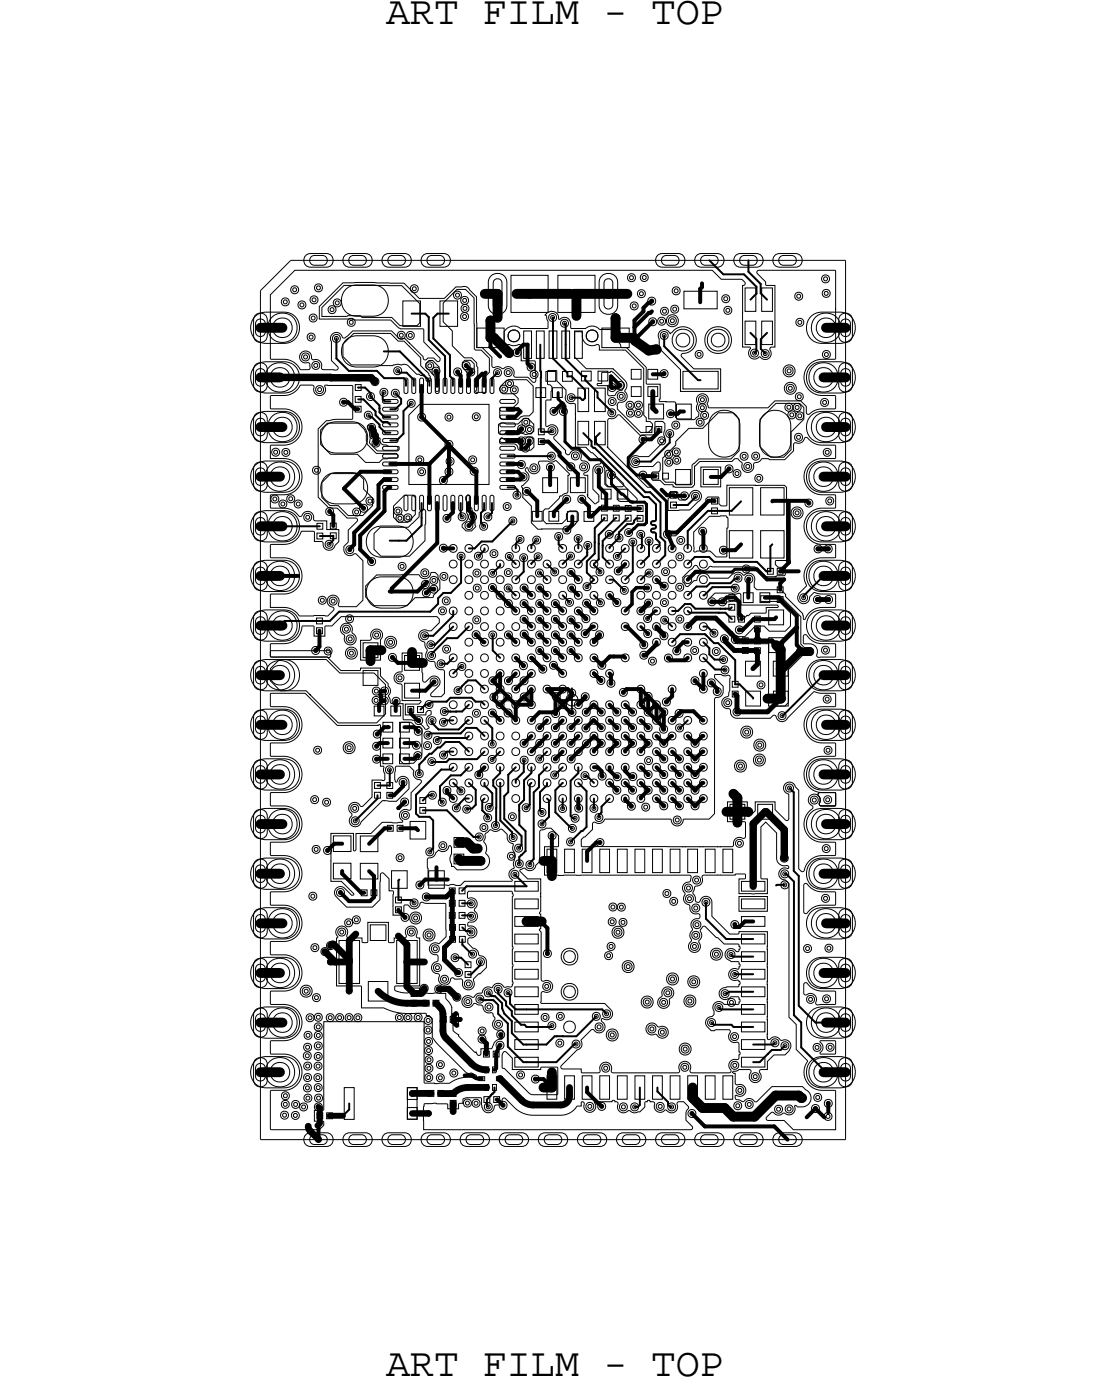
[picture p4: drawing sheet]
<svg xmlns="http://www.w3.org/2000/svg" width="57mm" height="72mm" viewBox="0 0 57 72" stroke-linecap="round" stroke-linejoin="round" font-family="sans-serif">
<defs><g id="words">
<g font-size="2.1">
<text x="19.8" y="1.2">ART FILM - TOP</text>
<text x="19.8" y="70.4">ART FILM - TOP</text>
</g>
</g></defs>
<!-- layer: Board Outline -->
<path d="M13.3 14.9l1.6-1.6zM13.3 14.9v43.4zM14.9 13.3h28.4zM43.3 13.3v45zM13.3 58.3h30z" fill="none" stroke="#000" stroke-width=".05"/>
<!-- layer: Nets -->
<g fill="none" stroke="#000" stroke-width=".05">
<path d="M13.1 18.7l.2-.1 .3 .1 .1 .2v.8l-.1 .3-.3 .1-.2-.1-.1-.3v-.8zM13.1 16.1l.2-.1 .3 .1 .1 .3v.8l-.1 .2-.3 .1-.2-.1-.1-.2v-.8zM13.2 18.9h.1h.2l.1 .2v.4l-.1 .2-.2 .1-.1-.1-.1-.2zM13.2 16.4l.1-.1 .2 .1 .1 .2v.4l-.1 .2h-.2h-.1l-.1-.2zM13.2 16.1l.4-.1h.9a.8 .8 0 0 1 .8 .8 .8 .8 0 0 1-.8 .8h-.9a.81 .81 0 0 1-.8-.6 .81 .81 0 0 1 .4-.9zM13.2 18.6l.4-.1h.9a.8 .8 0 0 1 .8 .8 .8 .8 0 0 1-.8 .8h-.9a.81 .81 0 0 1-.8-.6 .81 .81 0 0 1 .4-.9zM14.4 15.4l.2-.2 .2 .2v.1l-.2 .2-.2-.2zM14.5 15.4l.1-.1 .1 .2-.1 .1zM14.9 14.7l.2-.1 .2 .1v.2l-.2 .1-.2-.1zM15 14.8l.1-.1 .1 .2h-.1zM15.1 13.8h21.3l.5 .5h1.1l.1 .2v.1h-.1v3.2h.4l-.1 .3 .2 .2 .2 .1 .2-.1 .2 .1 .3-.2v-.4h.3v-3.2h-.5v-.2l-.5-.4v-.1l4-.1 .1 4.5-.8 .1a.93 .93 0 0 0-.9 .9 .93 .93 0 0 0 1 .9l.6 .1v.6h-.8l-.5 .3-.1-.1v-.3l-.3-.3h-1.4l-.3 .4h-3l-.1-.2v-.4l-.3-.1h-.2l-.1 .2 .1 .9-.2 .2h-.8l-.1-.1v-.8l-.9-.1 .1-.8-.7-.1v-.8l-1-1h-.3l-.1-.3 .1-.4-.2-.3-.9 .1-.4-.2-.3 .1h-.8l-.1-.5-.2-.1-.3 .1-.1-.3-.3-.1-.3 .2 .1 .3v.4h-1.4l-.4-.1-.2 .1-.2 .2v.7l.2-.1h.6l.1 .9h.7v1l-.1 .1-.3-.3h-.7v-.4l-.2-.1-.4 .1-.2-.1h-.3v-.5l-.5-.5h-.3v-2.6l-.5-.5h-.6l-.6 .6h-1.2l-.8-.8h-3.2l-1.2 1.2v.6l3.7 .1 .5 .4h1.1l.1 .7 .8 .8v.2h-.1l-.2-.2-.5 .1v-.1l-1-1h-.3l-.4-.4h-2l-.4 .4-.3-.3-.2 .1-.2 .1 .1 1.3 .3 .3v.1h-.8l-.1-.4-.4-.1-.1-.3-.3-.1-.2 .1-.1 .3 .2 .1 .3 .1 .1 .3h-.5a.93 .93 0 0 0-.9-.5l-.7-.1v-3.2zM15.3 15.5l.1-.1 .2 .1v.2l-.2 .1-.1-.1z"/>
<path d="M15.4 15.6v-.1l.1 .2h-.1zM15.5 18.2l.1-.1 .2 .1v.2l-.2 .1-.1-.1zM15.5 18.2h.1l.1 .1-.1 .1zM15.6 13.1l.3-.1h.8l.3 .1v.2v.3l-.3 .1h-.8l-.3-.1-.1-.3zM15.7 17.2l.2-.2 .2 .2v.1l-.2 .2-.2-.2zM15.8 17.2l.1-.1 .1 .2-.1 .1zM15.8 16.2l.2-.1 .2 .1v.2l-.2 .1-.2-.1zM15.9 15.2l.2-.1 .1 .1v.2l-.1 .1-.2-.1zM15.9 13.2l.6-.1 .2 .1v.1v.2l-.2 .1h-.4l-.2-.1-.1-.2zM15.9 16.2h.1l.1 .1-.1 .1zM16 18.6l.2-.1 .1 .1v.2l-.1 .1-.2-.1zM16 15.3l.1-.1 .1 .2h-.1z"/>
<path d="M16.1 18.7l.1-.1v.2zM16.1 14.6l.2-.1 .2 .1v.2l-.2 .1-.2-.1zM16.2 19.8l.2-.1 .1 .1v.2l-.1 .1-.2-.1zM16.2 14.7l.1-.1 .1 .2h-.1zM16.3 19.9l.1-.1v.2zM16.5 15.7l1.1-1.1h3l.9 .9v1l-.2 .2h-.8l-.5-.5h-1.5h-.1h-1.9zM16.8 15.7l.2-.1 .2 .1v.2l-.2 .1-.2-.1zM16.9 15.8l.1-.1 .1 .2h-.1zM17 17.2l.2-.1 .2 .1v.2l-.2 .1-.2-.1zM17.1 15.4l.2-.1 .1 .1v.2l-.1 .1-.2-.1zM17.1 17.3l.1-.1 .1 .2h-.1zM17.2 15.5l.1-.1v.2z"/>
<path d="M17.5 17.6l.6-.5h1.9l.4 .4h.3l.8 .8v.4l.4 .4 .1 .4h-.1l-.2-.2-.4-.1-.5-.5h-2.8l-.5-.5zM17.6 13.1l.3-.1h.8l.3 .1v.2v.3l-.3 .1h-.8l-.3-.1-.1-.3zM17.8 16.4l.2-.1 .2 .1v.2l-.2 .1-.2-.1zM17.8 14.7l.5-.1h.8a.8 .8 0 0 1 .8 .8 .8 .8 0 0 1-.8 .8h-.8a.81 .81 0 0 1-.8-.6 .81 .81 0 0 1 .3-.9zM17.8 17.3l.5-.1h.8a.8 .8 0 0 1 .8 .8 .8 .8 0 0 1-.8 .8h-.8a.81 .81 0 0 1-.8-.6 .81 .81 0 0 1 .3-.9zM17.9 16.4h.1l.1 .1-.1 .1zM17.9 13.2l.6-.1 .2 .1v.1v.2l-.2 .1h-.4l-.2-.1-.1-.2zM18.2 19.2h.3v.3h-.3zM18.2 19.7h.3v.3h-.3zM19 19.4l.2-.1 .2 .1v.2l-.2 .1-.2-.1zM19.1 19.5l.1-.1 .1 .2h-.1zM19.5 20l.1-.1 .2 .1v.2l-.2 .1-.1-.1z"/>
<path d="M19.6 13.1l.3-.1h.8l.3 .1v.2v.3l-.3 .1h-.8l-.3-.1-.1-.3zM19.9 13.2l.6-.1 .2 .1v.1v.2l-.2 .1h-.4l-.2-.1-.1-.2zM20.2 18.9l.1-.1 .2 .1v.2l-.2 .1-.1-.1zM20.3 18.9l.1 .1-.1 .1zM20.4 17.1l.1-.1 .2 .1v.2l-.2 .1-.1-.1zM20.4 17.1h.1l.1 .1-.1 .1zM20.6 15.4h.9v1.3h-.9zM20.7 19.4h.2l-.1 .7-.1-.1zM20.8 17.1l.2-.1 .2 .1v.2l-.2 .1-.2-.1zM20.9 17.1h.1l.1 .1-.1 .1zM21 14.7l.2-.1 .2 .1v.2l-.2 .1-.2-.1zM21.1 14.7h.1l.1 .1-.1 .1z"/>
<path d="M21.1 19.4h.2l-.1 .7-.1-.1zM21.5 19.4h.2l-.1 .7-.1-.1zM21.6 13.1l.3-.1h.8l.3 .1v.2v.3l-.3 .1h-.8l-.3-.1-.1-.3zM21.8 18.6l.1-.1h.2l.4 .3-.1 1.2h-.1v-.7l-.5-.5zM21.8 18.6l.2-.1 .2 .1v.2l-.2 .1-.2-.1zM21.9 18.7l.1-.1 .1 .2h-.1zM21.9 13.2l.6-.1 .2 .1v.1v.2l-.2 .1h-.4l-.2-.1-.1-.2zM21.9 19.4h.2l-.1 .7-.1-.1zM22.1 18.9l.2-.1 .2 .1v.2l-.2 .1-.2-.1zM22.2 18.9h.1l.1 .1-.1 .1zM22.3 19.4h.2l-.1 .7-.1-.1zM22.5 15.4h.9v1.3h-.9z"/>
<path d="M22.7 15.5l.7-.7h.4l.5 .4v2.7h.3l.4 .4v.8l-.1 .1-.1 .9-.5-.1 .1-.8v-.6l-.3-.3h-.3l-.7-.6v-.8l-.4-.4zM22.7 19.4h.2l-.1 .7-.1-.1zM23.1 19.4h.2l-.1 .7-.1-.1zM23.2 15l.2-.1 .2 .1v.2l-.2 .1-.2-.1zM23.2 18.9l.2-.1 .2 .1v.2l-.2 .1-.2-.1zM23.3 15.1l.1-.1 .1 .2h-.1zM23.3 19l.1-.1 .1 .2h-.1zM23.5 19.4h.2l-.1 .7-.1-.1zM23.6 16.1l.2-.1 .2 .1v.2l-.2 .1-.2-.1zM23.6 15.3l.2-.1 .2 .1v.2l-.2 .1-.2-.1zM23.6 15.7l.2-.1 .2 .1v.2l-.2 .1-.2-.1zM23.7 18.6l.2-.1 .1 .1v.2l-.1 .1-.2-.1z"/>
<path d="M23.7 16.2l.1-.1 .1 .1-.1 .1zM23.7 15.3h.1l.1 .1-.1 .1zM23.7 15.7h.1l.1 .1-.1 .1zM23.8 18.7l.1-.1v.2zM23.8 18.4h.3a.49 .49 0 0 1 0 .8h-.1l-.3-.4v-.2zM23.9 18.9l.2-.1 .2 .1v.2l-.2 .1-.2-.1zM23.9 19.4h.2l-.1 .7-.1-.1zM24 19l.1-.1 .1 .2h-.1zM24.3 19.4h.2l-.1 .7-.1-.1zM24.4 16.8h1.4v1h-1.4zM24.7 19.4h.2l-.1 .7-.1-.1zM25.1 14.2l.2-.2h.3l.2 .2 .1 .3v1.1l-.1 .3-.2 .2h-.3l-.2-.2-.1-.3v-1.1z"/>
<path d="M25.1 19.4h.2l-.1 .7-.1-.1zM25.3 19l.2-.1 .1 .1v.2l-.1 .1-.2-.1zM25.3 14.3h.3l.1 .2v1.1l-.1 .2h-.1h-.2l-.1-.2v-1.1zM25.4 19h.1v.1v.1zM25.6 19.8l.2-.1 .2 .1v.2l-.2 .1-.2-.1zM25.6 19.8l.3-.3 1.1-.1 .3 .4v1.3l-.2 .2h-.4l-.2 .2h-.8l-.1-.2v-.4h.7l.2-.3v-.2l-.2-.2-.6-.1-.1-.2zM25.7 19.9l.1-.1 .1 .2h-.1zM25.8 19l.2-.1 .2 .1v.2l-.2 .1-.2-.1zM25.9 18l.2-.1 .1 .1v.2l-.1 .1-.2-.1zM25.9 19.5l.2-.1 .2 .1v.2l-.2 .1-.2-.1zM25.9 19h.1l.1 .1-.1 .1zM26 18h.1v.1v.1z"/>
<path d="M26 19.6l.1-.1 .1 .2h-.1zM26.1 17l.2-.1 .2 .1 .1 .2-.1 .2-.2 .1-.2-.1-.1-.2zM26.1 19.9l.2-.2 .2 .2v.1l-.2 .2-.2-.2zM26.1 14.1h1.9v1.9h-1.9zM26.2 19.9l.1-.1 .1 .2-.1 .1zM26.3 17.9l.2-.1 .1 .1v.2l-.1 .1-.2-.1zM26.4 18l.1-.1 .1 .2h-.1zM26.8 16.9h.4v1.4h-.4zM27 18.7l.2-.1 .2 .1v.2l-.2 .1-.2-.1zM27.1 18.7h.1l.1 .1-.1 .1zM27.1 19.1l.2-.1 .2 .1v.2l-.2 .1-.2-.1zM27.2 19.1h.1l.1 .1-.1 .1z"/>
<path d="M27.4 19.8h.5v.5h-.5zM27.4 16.9h.4v1.4h-.4zM27.9 19h.5v.5h-.5zM28 19h.5v.5l.5 .5v.5l.1 .1 .3 .1v2.2h.6l.7 .7v.1l-.3 .1-.1 .2v1l.3 .3v.4l-.1 .1-.4-.4v-1.1h-.2v-.1l.2-.2v-.3l-.4-.1v-.4l-.1-.1h-.3l-.2 .2-.1-.1-.1-.2-.6-.6 .2-.3v-.2l-.2-.2-.4 .1v-1.3h.3v-.5v-.2l-.2-.2zM28.1 16.9h.4v1.4h-.4zM28.1 16.2l.2-.2 .2 .2v.1l-.2 .2-.2-.2zM28.2 16.2l.1-.1 .1 .2-.1 .1zM28.3 19.8h.5v.5h-.5zM28.5 14.1h1.9v1.9h-1.9zM28.7 16.4l.2-.1 .2 .1v.2l-.2 .1-.2-.1zM28.7 16.9h.4v1.4h-.4zM28.8 19h.5v.5h-.5z"/>
<path d="M28.8 16.5l.1-.1 .1 .2h-.1zM29.4 16.9h.4v1.4h-.4zM29.4 17h.4l.1 .6 .3 .1 .4-.1 .1 .3h1.3l.9 1v2.4l.2 .1v.2h.2l.1 .1v.2l-.2 .2h-.4l-1.2-1.2v-.3l.3-.1 .2-.1-.1-.4 .1-.3-.1-.2-.6-.6h-1.4l-.6-.6zM29.6 19.9h.5v1.2h-.5zM29.7 19h.5v.5h-.5zM30.1 17l.2-.1 .2 .1 .1 .2-.1 .2-.2 .1-.2-.1-.1-.2zM30.4 19.9h.6v1.2h-.6zM30.6 19h.5v.5h-.5zM30.8 14.2l.2-.2h.3l.2 .2 .1 .3v1.1l-.1 .3-.2 .2h-.3l-.2-.2-.1-.3v-1.1zM30.8 16.8h1.4v1h-1.4zM30.8 19.1l.5-.1 .1 .1 .5 .5-.1 .4h-.2l-.2 .2h-.3v-.5h-.5l.2-.1zM31 14.3h.3l.1 .2v1.1l-.1 .2h-.2h-.1l-.1-.2v-1.1z"/>
<path d="M31.1 19.7l.2-.1 .2 .1v.2l-.2 .1-.2-.1zM31.2 19.8l.1-.1 .1 .2h-.1zM31.5 19.6l.2-.1 .2 .1v.2l-.2 .1-.2-.1zM31.6 19.7l.1-.1 .1 .2h-.1zM32.1 14.1l.2-.1 .2 .1v.2l-.2 .1-.2-.1zM32.2 14.2l.1-.1 .1 .2h-.1zM32.3 15.6l.2-.1 .1 .1v.2l-.1 .1-.2-.1zM32.3 18.9h.5v.5h-.5zM32.3 19.8h.5v.5h-.5zM32.4 15.6h.1v.1v.1zM32.6 14.9l.2-.1 .2 .1v.2l-.2 .1-.2-.1zM32.7 15l.1-.1 .1 .2h-.1z"/>
<path d="M32.8 14.1l.2-.1 .1 .1v.2l-.1 .1-.2-.1zM32.9 14.2l.1-.1 .1 .2h-.1zM33.2 18.9h.5v.5h-.5zM33.2 19.8h.5v.5h-.5zM33.2 15.3l.1-.1 .2 .1v.2l-.2 .1-.1-.1zM33.2 16.4l.2-.1 .2 .1v.2l-.2 .1-.2-.1zM33.3 15.4v-.1l.1 .2h-.1zM33.3 16.4h.1l.1 .1-.1 .1zM33.4 17.8l.2-.1 .2 .1v.2l-.2 .1-.2-.1zM33.5 17.8h.1l.1 .1-.1 .1zM33.6 13.1l.3-.1h.8l.3 .1v.2v.3l-.3 .1h-.8l-.3-.1-.1-.3zM33.7 16.3l.2-.1 .1 .1v.2l-.1 .1-.2-.1z"/>
<path d="M33.8 17l.2-.1 .3 .2 .3-.3 .3-.1 .5 .2 .2 .4v.4l-.2 .2-.5 .2v.1l.6 .7h1.4v1.1h-2.1v-1.1l-1.1-1.1v-.7zM33.8 16.4l.1-.1v.2zM33.8 19l.2-.1 .2 .1v.2l-.2 .1-.2-.1zM33.8 17.1l.2-.1 .2 .1v.2l-.2 .1-.2-.1zM33.8 15.8l.2-.1 .2 .1v.2l-.2 .1-.2-.1zM33.9 19.1l.1-.1 .1 .2h-.1zM33.9 17.1h.1l.1 .1-.1 .1zM33.9 13.2l.6-.1 .2 .1v.1v.2l-.2 .1h-.4l-.2-.1-.1-.2zM33.9 15.9l.1-.1 .1 .2h-.1zM34.2 16.2l.2-.1 .2 .1 .1 .2-.1 .2-.2 .1-.2-.1-.1-.2zM34.2 16.3l.2-.1 .2 .1v.2l-.2 .1-.2-.1zM34.3 16.4l.1-.1 .1 .2h-.1z"/>
<path d="M34.3 15.7l.2-.1 .2 .1v.2l-.2 .1-.2-.1zM34.4 14.8l.2-.1 .2 .1v.2l-.2 .1-.2-.1zM34.4 15.8l.1-.1 .1 .2h-.1zM34.5 14.8h.1l.1 .1-.1 .1zM34.7 17.2l.2-.1 .3 .1 .1 .2-.1 .2-.3 .2-.2-.2-.1-.2zM34.9 19h1.8v.9h-1.8zM35 14.9h1.7v.9h-1.7zM35.6 18l.2-.1 .2 .1v.2l-.2 .1-.2-.1zM35.6 13.1l.3-.1h.8l.3 .1v.2v.3l-.3 .1h-.8l-.3-.1-.1-.3zM35.7 18.1l.1-.1 .1 .2h-.1zM35.9 13.2l.6-.1 .2 .1v.1v.2l-.2 .1h-.4l-.2-.1-.1-.2zM36.5 17.2l.2-.1 .3 .1 .1 .2-.1 .2-.3 .2-.2-.2-.1-.2z"/>
<path d="M37 15.2l.1-.1 .2 .1v.2l-.2 .1-.1-.1zM37 15.2h.1l.1 .1-.1 .1zM37.1 15.8l.1-.1 .2 .1v.2l-.2 .1-.1-.1zM37.2 15.8l.1 .1-.1 .1zM37.6 13.1l.3-.1h.8l.3 .1v.2v.3l-.3 .1h-.8l-.3-.1-.1-.3zM37.9 13.2l.6-.1 .2 .1v.1v.2l-.2 .1h-.4l-.2-.1-.1-.2zM38.1 14.7h.6v1.2h-.6zM38.1 16.4h.6v1.2h-.6zM38.4 18l.2-.1 .2 .1v.2l-.2 .1-.2-.1zM38.5 18h.1l.1 .1-.1 .1zM39 14.7h.5v1.2h-.5zM39 16.4h.5v1.2h-.5z"/>
<path d="M39 18l.2-.1 .1 .1v.2l-.1 .1-.2-.1zM39.1 18h.1v.1v.1zM39.6 13.1l.3-.1h.8l.3 .1v.2v.3l-.3 .1h-.8l-.3-.1-.1-.3zM39.9 13.2l.6-.1 .2 .1v.1v.2l-.2 .1h-.4l-.2-.1-.1-.2zM40.2 18.9l.2-.1 .2 .1v.2l-.2 .1-.2-.1zM40.3 19.8l.1-.1 .2 .1v.2l-.2 .1-.1-.1zM40.3 18.9h.1l.1 .1-.1 .1zM40.3 19.8h.1l.1 .1-.1 .1zM40.7 15.1l.2-.1 .1 .1v.2l-.1 .1-.2-.1zM40.7 16.4l.2-.1 .2 .1v.2l-.2 .1-.2-.1zM40.8 15.1h.1l.1 .1-.1 .1zM40.8 16.4h.1l.1 .1-.1 .1z"/>
<path d="M41.6 18.6l.5-.1h.9a.8 .8 0 0 1 .8 .8 .8 .8 0 0 1-.8 .8h-.9a.81 .81 0 0 1-.8-.6 .81 .81 0 0 1 .3-.9zM41.6 16.1l.5-.1h.9a.8 .8 0 0 1 .8 .8 .8 .8 0 0 1-.8 .8h-.9a.81 .81 0 0 1-.8-.6 .81 .81 0 0 1 .3-.9zM42.1 14.2l.1-.1 .2 .1v.2l-.2 .1-.1-.1zM42.1 14.9l.2-.1 .2 .1v.2l-.2 .1-.2-.1zM42.1 18l.2-.1 .2 .1v.2l-.2 .1-.2-.1zM42.2 14.2l.1 .1-.1 .1zM42.2 15l.1-.1 .1 .2h-.1zM42.2 18.1l.1-.1 .1 .2h-.1zM43 18.7l.3-.1 .2 .1 .1 .2v.8l-.1 .3-.2 .1-.3-.1-.1-.3v-.8zM43 16.1l.3-.1 .2 .1 .1 .3v.8l-.1 .2-.2 .1-.3-.1-.1-.2v-.8zM43.1 18.9h.2h.1l.1 .2v.4l-.1 .2-.1 .1-.2-.1-.1-.2zM43.1 16.4l.2-.1 .1 .1 .1 .2v.4l-.1 .2h-.1h-.2l-.1-.2z"/>
<path d="M13.1 31.4l.2-.1 .3 .1 .1 .2v.8l-.1 .3-.3 .1-.2-.1-.1-.3v-.8zM13.1 39l.2-.1 .3 .1 .1 .2v.8l-.1 .3-.3 .1-.2-.1-.1-.3v-.8zM13.1 36.4l.2-.1 .3 .1 .1 .3v.8l-.1 .3h-.3h-.2l-.1-.3v-.8zM13.1 26.3l.2-.1 .3 .1 .1 .2v.8l-.1 .3-.3 .1-.2-.1-.1-.3v-.8zM13.1 21.2l.2-.1 .3 .1 .1 .3v.8l-.1 .2-.3 .1-.2-.1-.1-.2v-.8zM13.1 23.7l.2-.1 .3 .1 .1 .3v.8l-.1 .3h-.3h-.2l-.1-.3v-.8zM13.1 33.9l.2-.1 .3 .1 .1 .3v.8l-.1 .2-.3 .1-.2-.1-.1-.2v-.8zM13.1 28.8l.2-.1 .3 .1 .1 .3v.8l-.1 .2-.3 .1-.2-.1-.1-.2v-.8zM13.2 29.1l.1-.1 .2 .1 .1 .2v.4l-.1 .2h-.2h-.1l-.1-.2zM13.2 31.6h.1h.2l.1 .2v.4l-.1 .2-.2 .1-.1-.1-.1-.2zM13.2 39.2h.1h.2l.1 .2v.4l-.1 .2-.2 .1-.1-.1-.1-.2zM13.2 36.7l.1-.1 .2 .1 .1 .2v.4l-.1 .2h-.2h-.1l-.1-.2z"/>
<path d="M13.2 26.5h.1h.2l.1 .2v.4l-.1 .2-.2 .1-.1-.1-.1-.2zM13.2 21.5l.1-.1 .2 .1 .1 .2v.4l-.1 .1-.2 .1-.1-.1-.1-.1zM13.2 24l.1-.1 .2 .1 .1 .2v.4l-.1 .2h-.2h-.1l-.1-.2zM13.2 34.2l.1-.1 .2 .1 .1 .2v.4l-.1 .1-.2 .1-.1-.1-.1-.1zM13.2 21.2l.4-.1h.9a.8 .8 0 0 1 .8 .8 .8 .8 0 0 1-.8 .8h-.9a.81 .81 0 0 1-.8-.6 .81 .81 0 0 1 .4-.9zM13.2 23.7l.4-.1h.9a.8 .8 0 0 1 .8 .8 .8 .8 0 0 1-.8 .8h-.9a.81 .81 0 0 1-.8-.6 .81 .81 0 0 1 .4-.9zM13.2 26.3l.4-.2h.9a.8 .8 0 0 1 .8 .8 .8 .8 0 0 1-.8 .8h-.9a.81 .81 0 0 1-.8-.5 .81 .81 0 0 1 .4-.9zM13.2 28.8l.4-.1h.9a.8 .8 0 0 1 .8 .8 .8 .8 0 0 1-.8 .8h-.9a.81 .81 0 0 1-.8-.6 .81 .81 0 0 1 .4-.9zM13.2 31.3l.4-.1h.9a.8 .8 0 0 1 .8 .8 .8 .8 0 0 1-.8 .8h-.9a.81 .81 0 0 1-.8-.6 .81 .81 0 0 1 .4-.9zM13.2 33.9l.4-.1h.9a.8 .8 0 0 1 .8 .8 .8 .8 0 0 1-.8 .8h-.9a.81 .81 0 0 1-.8-.6 .81 .81 0 0 1 .4-.9zM13.2 36.4l.4-.1h.9a.8 .8 0 0 1 .8 .8 .8 .8 0 0 1-.8 .8h-.9a.81 .81 0 0 1-.8-.6 .81 .81 0 0 1 .4-.9zM13.2 39l.4-.2h.9a.8 .8 0 0 1 .8 .8 .8 .8 0 0 1-.8 .8h-.9a.81 .81 0 0 1-.8-.5 .81 .81 0 0 1 .4-.9z"/>
<path d="M13.8 33.3h3.1v.3l-.1 .1-2.9-.1zM13.8 20.3l.8-.1a1.16 1.16 0 0 0 .8-.5h.6l.1 .4 .2 .1 .3-.1v-.4l1.4 .1v1.6l-1.3 .1-.4 .4v3.5l.5 .6h.5l.5 .5 .5 .1-.5 .5v.6l-.2 .3v.2l.2 .2 .4-.1 .4 .4v2l-.4 .3h-.8h-.1v-.4l-.3-.1-.2 .1-.1 .2 .4 .4-.3 .3h-1.5a.93 .93 0 0 0-.8-.4h-.7v-.7h.8a.93 .93 0 0 0 .9-1 .93 .93 0 0 0-1-.9h-.7v-.6h.8a.99 .99 0 0 0 .8-.7h.7v.5h.4l.1 .3 .2 .2 .2-.1 .3-.4v-.6h-.6v-.4l-.6-.1-.1-.3-.2-.1h-.2l-.2 .2h-.1a.93 .93 0 0 0-.8-.4h-.7v-.6l.8-.1a.93 .93 0 0 0 .9-.9 .93 .93 0 0 0-1-.9h-.7v-.7h.7a.93 .93 0 0 0 1-.9 .93 .93 0 0 0-1-1h-.7zM13.9 35.5h1.7l1.7 1.6h2.2v2.1h.1l.1 .7h-.7v.9l-.4 .5-.4-.2-.3 .1-.1 .2 .2 .3-.1 .3 .1 .3 .4-.1 1.2-1.2h.7l.6-.6v-.4l-.1-.2h-.3l-.2 .2h-.1l.1-.8h.7l.2 .2v.4l.4 .2-.6 .6v.8h-.3l-.2 .2v.2l.1 .3h-1l-.6 .6h-.8v.8h-.1v-.8h-1.2v2.4h.6l.6 .6-.1 .1-.5-.4h-.2l-.1 .1v.4l.5 .5h1.4l.3-.4 .1-1.2 .1-.1 .3 .3v.6h.2v1.2h.6v-.5h.2l.3 .2 .2-.1 .2-.2h1.2v1.7l-.3 .4h-.3l-.2 .1v.3l.4 .3v.2l-.3 .1v.3l.1 .2 .3 .1-.1 .3 .2 .2h.3l.2-.4 .5 .1 .1 .4 .3 .2 .2-.2v-.4l.7-.6v-.3l-.1-.2-.3-.1-.1-.3-.5-.3 .1-.3 .3-.1 .1-.2-.1-.3h-.4v-.2l.4-.1 .1-.2-.1-.3 .1-.3v-.2l-.2-.1h-.3v-.3l.1-.1h2.2l.1 .2-.1 4.7h-.4l-.2-.1-.2-.1-.2 .3h-.4l-.1 .2-.3 .1-.2 .1h-.4l-.2 .2 .1 .2 .1 .1h.2l.3-.1 .4 .1 .2 .3 .3 .1 .1 .2-.1 .3v.1l.2 .2h.3v.4l-.3 .2-.2 .4h-.6v.3h-.1l-1.3-1.3v-.2h.3v-.6h-.4v-.3l-.3-.5v-.3h-1l-.1 .2h-.2v-.4h-.6v.2l-.7-.1v-.2h1.3v-2.5l-.2-.1v-.2l-.1-.2-.2-.1-.2 .1-.1 .5h-.5v.2h-.3v-1h-1.1v1h-.2l-.1-.2h-.7l-.1-.5-.2-.1h-.2l-.1 .3 .1 .2-.1 .1v2.5h1.3v1.1h1.1a2.98 2.98 0 0 0 1.7 .3h.5v.1h.2l.1 .1v1l.2 .2 1.6 1.6h.2l.3 .1v.1l-.8 .1-.6 .2h-1.3v-3.1h-5.1v4.5h-.5v.6h.5v.2l-.3 .2h-2.5v-2h.8a.93 .93 0 0 0 .9-1 .93 .93 0 0 0-1-.9h-.7v-.6h.8a.93 .93 0 0 0 .9-1 .93 .93 0 0 0-1-.9h-.7v-.6l.8-.1a.93 .93 0 0 0 .9-.9 .93 .93 0 0 0-1-.9h-.7v-.7h.8a.93 .93 0 0 0 .9-1 .93 .93 0 0 0-1-.9h-.7v-.6l.8-.1a.93 .93 0 0 0 .9-.9 .93 .93 0 0 0-1-.9h-.7v-.7h.8a.93 .93 0 0 0 .9-1 .93 .93 0 0 0-1-.9h-.7v-.6h.8a.93 .93 0 0 0 .9-1 .93 .93 0 0 0-1-.9h-.7v-.6l.8-.1a.93 .93 0 0 0 .9-.9 .93 .93 0 0 0-1-.9h-.7zM13.9 32.9h.7a1.29 1.29 0 0 0 .9-.9h.5l.1 .6h.5v-.5l.4-.1 .5-.4h4.9l.1 .1v.2l-.4 .4h-.5l-.2 .3 .1 .2 .2 .1 .2 .4-.1 .2v.2l.4 .2 .2 .3 .3 .1v1.2l-.1 .2-.6-.1 .1-.1 .4-.4v-.3l-.1-.1-.2-.1-.4 .3h-.2v-1.5h-1v1h-.3l-.1 .3 .1 .2 .3 .2v.8h.9l-.1 .1h-.7v.6h1.1l.1-.2h.1l.1 .2-.3 .3 .1 .4h-.2l-.4-.4-.7-.1v-.8h-.6l-.1-.4 .1-.3-.1-.3-.4-.4v-.4h-1l-.1 .1h-1l-.7-.7h-2.8zM13.9 25.4l.2-.1 .1 .1v.2l-.1 .1-.2-.1zM13.9 23l.2-.1 .2 .1v.2l-.2 .1-.2-.1zM14 25.5l.1-.1 .1 .2h-.1zM14 23.1l.1-.1 .1 .2h-.1zM14.3 25.7l.2-.1 .2 .1v.2l-.2 .1-.2-.1zM14.3 33.8h2.4l.7 .6h1.7l.6 .6v1.5l-.4 .5h-2l-1.6-1.6h-1.4l-.5-.6v-.6zM14.4 25.7h.1l.1 .1-.1 .1zM14.4 23.1l.2-.2 .2 .2v.2l-.2 .1-.2-.1z"/>
<path d="M14.5 23.1h.1l.1 .1-.1 .1zM14.7 25.4l.2-.1 .2 .1v.2l-.2 .1-.2-.1zM14.8 25.5l.1-.1 .1 .2h-.1zM15.1 25.7l.2-.1 .1 .1v.2l-.1 .1-.2-.1zM15.2 25.7h.1v.1v.1zM15.6 26.4l.1-.1 .2 .1v.2l-.2 .1-.1-.1zM15.7 26.4l.1 .1-.1 .1zM16 33.2l.1-.1 .2 .1v.2l-.2 .1-.1-.1zM16 24l.2-.1 .2 .1v.2l-.2 .1-.2-.1zM16.1 33.2l.1 .1-.1 .1zM16.1 38.3l.2-.1 .1 .1v.2l-.1 .1-.2-.1zM16.1 24h.1l.1 .1-.1 .1z"/>
<path d="M16.2 38.3h.1v.1v.1zM16.2 31.6h.3v.3h-.3zM16.2 32.1h.3v.3h-.3zM16.2 26.8h.3v.3h-.3zM16.2 27.3h.3v.3h-.3zM16.3 30.6l.2-.1 .2 .1v.2l-.2 .1-.2-.1zM16.4 30.7l.1-.1 .1 .2h-.1zM16.5 24.7l.4-.5h1.4l.3 .3v.5l.5 .5v.4l-.5 .5h-.8l-.5-.5h-.4l-.4-.4zM16.6 33.2l.2-.1 .2 .1v.2l-.2 .1-.2-.1zM16.7 27.8l.1-.1 .2 .1v.2l-.2 .1-.1-.1zM16.7 26.1l.2-.1 .1 .1v.2l-.1 .1-.2-.1zM16.7 33.3l.1-.1 .1 .2h-.1z"/>
<path d="M16.7 27.8h.1l.1 .1-.1 .1zM16.8 21.7h1.5l.4 .5 .1 .5 .5 .5h1l.1 .2-.8 .1-.2 .2h-.7l-.4-.5h-1.4l-.5-.5v-.7zM16.8 21.7l.4-.1h.8a.8 .8 0 0 1 .8 .8 .8 .8 0 0 1-.8 .8h-.8a.81 .81 0 0 1-.8-.6 .81 .81 0 0 1 .4-.9zM16.8 24.3l.4-.1h.8a.8 .8 0 0 1 .8 .8 .8 .8 0 0 1-.8 .8h-.8a.81 .81 0 0 1-.8-.6 .81 .81 0 0 1 .4-.9zM16.8 26.1h.1l.1 .1-.1 .1zM16.9 30.7l.1-.1 .2 .1v.2l-.2 .1-.1-.1zM16.9 27.3h.3v.3h-.3zM16.9 26.8h.3v.3h-.3zM17 30.7l.1 .1-.1 .1zM17.4 20.5l.2-.1 .2 .1v.2l-.2 .1-.2-.1zM17.5 20.5h.1l.1 .1-.1 .1zM17.5 32l.3-.1 .2 .2v.3l.2 .3-.1 .3h-.3l-.1-.2-.1-.3-.2-.3z"/>
<path d="M17.5 32.1l.2-.1 .2 .1v.2l-.2 .1-.2-.1zM17.6 32.2l.1-.1 .1 .2h-.1zM17.6 38.1l.3-.1 .2 .1 .1 .2-.1 .2-.2 .1-.3-.1v-.2zM17.7 38.2l.2-.1 .1 .1v.2l-.1 .1-.2-.1zM17.7 31.6l.2-.1 .2 .1v.2l-.2 .1-.2-.1zM17.7 28l.2-.1 .2 .1v.2l-.2 .1-.2-.1zM17.7 32.6l.2-.1 .2 .1v.2l-.2 .1-.2-.1zM17.8 33.2l.2-.1 .2 .1 .1 .2-.1 .2-.2 .1-.2-.1-.1-.2zM17.8 38.2h.1l.1 .1-.1 .1zM17.8 31.6h.1l.1 .1-.1 .1zM17.8 33.3l.2-.1 .2 .1v.2l-.2 .1-.2-.1zM17.8 28.1l.1-.1 .1 .2h-.1z"/>
<path d="M17.8 32.6h.1l.1 .1-.1 .1zM17.9 33.4l.1-.1 .1 .2h-.1zM18.1 26.1l.1-.1 .2 .1v.2l-.2 .1-.1-.1zM18.2 26.2v-.1l.1 .2h-.1zM18.2 20.3h.3v.3h-.3zM18.2 20.8h.3v.3h-.3zM18.4 25.9l.2-.1 .2 .1v.2l-.2 .1-.2-.1zM18.5 32.8h.4l.2-.5 .2-.1 .2 .1 .1 .2-.1 .3v1h-1zM18.5 26l.1-.1 .1 .2h-.1zM18.6 32.9h.7v.8h-.7zM18.6 34.3h.7v.8h-.7zM18.7 21.2l.1-.2 .2 .2v.1l-.2 .2-.1-.2z"/>
<path d="M18.7 25.5l.2-.1 .2 .1v.2l-.2 .1-.2-.1zM18.8 21.2v-.1l.1 .2-.1 .1zM18.8 20.2l.2-.1 .1 .1v.2l-.1 .1-.2-.1zM18.8 21.8h.2v.1l.4 .3 .1 .5 .4 .1 .5 .1v.1l-.1 .1h-1l-.4-.4v-.4zM18.8 21.8l.2-.1 .2 .1v.2l-.2 .1-.2-.1zM18.8 28.6l.2-.1 .2 .1v.2l-.2 .1-.2-.1zM18.8 25.6l.1-.1 .1 .2h-.1zM18.9 20.2h.1v.1v.1zM18.9 21.8h.1l.1 .1-.1 .1zM18.9 28.7l.1-.1 .1 .2h-.1zM18.9 22.2l.2-.1 .2 .1v.2l-.2 .1-.2-.1zM19 22.2h.1l.1 .1-.1 .1z"/>
<path d="M19.1 22.6l.1-.1 .2 .1v.2l-.2 .1-.1-.1zM19.1 35.7l.1-.1 .2 .1v.2l-.2 .1-.1-.1zM19.1 35.3l.2-.1 .1 .1v.2l-.1 .1-.2-.1zM19.1 38.8l.2-.1 .1 .1v.2l-.1 .1-.2-.1zM19.1 38.1l.2-.1 .1 .1v.2l-.1 .1-.2-.1zM19.1 32.4l.2-.1 .2 .1v.2l-.2 .1-.2-.1zM19.1 27l.4-.1h.8a.8 .8 0 0 1 .8 .8 .8 .8 0 0 1-.8 .8h-.8a.81 .81 0 0 1-.7-.6 .81 .81 0 0 1 .3-.9zM19.1 29.6l.4-.1h.8a.8 .8 0 0 1 .8 .8 .8 .8 0 0 1-.8 .8h-.8a.81 .81 0 0 1-.7-.6 .81 .81 0 0 1 .3-.9zM19.1 37.5l.2-.1 .2 .1v.2l-.2 .1-.2-.1zM19.1 36.1h.5v.5h-.5zM19.1 22.6h.1l.1 .1-.1 .1zM19.2 35.8v-.1l.1 .2h-.1z"/>
<path d="M19.2 35.3h.1v.1v.1zM19.2 38.8h.1l.1 .1-.1 .1zM19.2 38.1h.1l.1 .1-.1 .1zM19.2 32.4h.1l.1 .1-.1 .1zM19.2 37.5h.1l.1 .1-.1 .1zM19.3 29.4h2.1l.4 .2 .2-.1 .1-.2h.2l.2 .4v.4l-.4 .5h-.9l-.4 .4h-1.6l-.5-.4v-.6zM19.5 27h1.4l.5-.6v-.2l.2-.1h.1l.1 .1-.1 1.5-.8 .8h-1.4l-.4-.4v-.8zM19.5 35.8l.2-.1 .1 .1v.2l-.1 .1-.2-.1zM19.5 35.3l.2-.1 .2 .1v.2l-.2 .1-.2-.1zM19.6 20l.1 .1-.1 .1zM19.6 35.8h.1l.1 .1-.1 .1zM19.6 22.5l.7-.1 .1 .2h-.7z"/>
<path d="M19.6 20.5l.7-.1 .1 .2h-.7zM19.6 20.9l.7-.1 .1 .2h-.7zM19.6 21.7l.7-.1 .1 .2h-.7zM19.6 23.3l.7-.1 .1 .2h-.7zM19.6 22.1l.7-.1 .1 .2h-.7zM19.6 24.5l.7-.1 .1 .2h-.7zM19.6 22.9l.7-.1 .1 .2h-.7zM19.6 23.7l.7-.1 .1 .2h-.7zM19.6 24.1l.7-.1 .1 .2h-.7zM19.6 24.9l.7-.1 .1 .2h-.7zM19.6 21.3l.7-.1 .1 .2h-.7zM19.6 35.3h.1l.1 .1-.1 .1z"/>
<path d="M19.6 38.6h.5v.5h-.5zM19.6 37.8h.5v.5h-.5zM19.6 37h.5v.5h-.5zM19.7 39.3l.2-.1 .2 .1v.2l-.2 .1-.2-.1zM19.8 32.7l.2-.1 .2 .1 .1 .2-.1 .2-.2 .1-.2-.1-.1-.2zM19.8 32.8l.2-.1 .2 .1v.2l-.2 .1-.2-.1zM19.8 39.3h.1l.1 .1-.1 .1zM19.9 32.8h.1l.1 .1-.1 .1zM19.9 33.5l.2-.1 .2 .1v.2l-.2 .2-.2-.2zM20 33.6l.1-.1 .1 .2h-.1zM20 36.1h.5v.5h-.5zM20 20l.2-.1 .2 .1v.2l-.2 .1-.2-.1z"/>
<path d="M20.1 35.8l.2-.1 .1 .1v.2l-.1 .1-.2-.1zM20.1 20.1l.1-.1 .1 .2h-.1zM20.2 35.8h.1l.1 .1-.1 .1zM20.2 26.1l.2-.1 .1 .1v.2l-.1 .1-.2-.1zM20.3 26.1h.1l.1 .1-.1 .1zM20.3 26.4l.2-.1 .1 .1v.2l-.1 .1-.2-.1zM20.3 34.6l.2-.1 .1 .1v.2l-.1 .1-.2-.1zM20.4 26.5l.1-.1 .1 .2h-.1zM20.4 34.6h.1l.1 .1-.1 .1zM20.4 28.9l.2-.1 .2 .1v.2l-.2 .1-.2-.1zM20.4 38.6h.5v.5h-.5zM20.4 39.9l.2-.1 .2 .1v.2l-.2 .1-.2-.1z"/>
<path d="M20.4 37.8h.5v.5h-.5zM20.4 37h.5v.5h-.5zM20.5 28.9h.1l.1 .1-.1 .1zM20.5 37h.5l.3 .2h.2l.1 .1v1.3l-.4 .5h-.6l-.1-.2zM20.5 40l.1-.1 .1 .2h-.1zM20.7 26.4l.2-.1 .2 .1v.2l-.2 .1-.2-.1zM20.7 25.3h.4l.2 .2v.8l-.4 .4h-.5l-.3-.2v-.6zM20.7 33.5h.8v.8h-.8zM20.7 35h.8v.7h-.8zM20.7 25.4h.2l-.1 .7-.1-.1zM20.8 26.5l.1-.1 .1 .2h-.1zM20.9 20.5l.1-.1 .2 .1v.2l-.2 .1-.1-.1z"/>
<path d="M20.9 36.2h.3v.3h-.3zM21 20.6v-.1l.1 .2h-.1zM21.1 25.4h.2l-.1 .7-.1-.1zM21.1 38l.2-.1 .2 .1v.2l-.2 .1-.2-.1zM21.2 38.6l.2-.1 .2 .1v.2l-.2 .1-.2-.1zM21.2 38.1l.1-.1 .1 .2h-.1zM21.2 37.3l.2-.1 .2 .1v.2l-.2 .1-.2-.1zM21.2 36.8l.2-.1 .2 .1v.2l-.2 .1-.2-.1zM21.3 39.5l.2-.1 .1 .1v.2l-.1 .1-.2-.1zM21.3 38.6h.1l.1 .1-.1 .1zM21.3 23.4l.2-.1 .2 .1v.2l-.2 .1-.2-.1zM21.3 37.4l.1-.1 .1 .2h-.1z"/>
<path d="M21.3 36.8h.1l.1 .1-.1 .1zM21.4 39.5h.1v.1v.1zM21.4 36.2h.3v.3h-.3zM21.4 23.5l.1-.1 .1 .2h-.1zM21.4 24l.2-.1 .2 .1v.2l-.2 .1-.2-.1zM21.4 21.2l.2-.1 .2 .1v.2l-.2 .2-.2-.2zM21.5 20.7h3.5v4.1h-4.1v-3.6zM21.5 24.1l.1-.1 .1 .2h-.1zM21.5 21.3l.1-.1 .1 .2h-.1zM21.5 25.4h.2l-.1 .7-.1-.1zM21.5 32.4l.2-.1 .2 .1v.2l-.2 .1-.2-.1zM21.6 29.2l.1-.1 .2 .1v.2l-.2 .1-.1-.1z"/>
<path d="M21.6 29.8l.2-.1 .1 .1v.2l-.1 .1-.2-.1zM21.6 30.2l.2-.1 .2 .1v.2l-.2 .1-.2-.1zM21.6 32.5l.1-.1 .1 .2h-.1zM21.6 29.3l.1-.1 .1 .2h-.1zM21.7 29.9l.1-.1 .1 .2h-.1zM21.7 38.1l.2-.1 .2 .1v.2l-.2 .1-.2-.1zM21.7 37.5l.2-.1 .2 .1v.2l-.2 .1-.2-.1zM21.7 30.3l.1-.1 .1 .2h-.1zM21.8 36l.2-.1 .1 .1v.2l-.1 .1-.2-.1zM21.8 38.1h.1l.1 .1-.1 .1zM21.8 37.6l.1-.1 .1 .2h-.1zM21.9 36h.1v.1v.1z"/>
<path d="M21.9 32.9l.1-.1 .2 .1v.2l-.2 .1-.1-.1zM21.9 33.4l.2-.1 .2 .1v.2l-.2 .2-.2-.2zM21.9 38.9l.2-.1 .2 .1v.2l-.2 .1-.2-.1zM21.9 25.4h.2l-.1 .7-.1-.1zM21.9 36.8l.2-.1 .2 .1v.2l-.2 .1-.2-.1zM22 32.9l.1 .1-.1 .1zM22 33.5l.1-.1 .1 .2h-.1zM22 38.9h.1l.1 .1-.1 .1zM22 30.1l.2-.2 .2 .2v.2l-.2 .1-.2-.1zM22 36.8h.1l.1 .1-.1 .1zM22 29.6l.2-.1 .2 .1v.2l-.2 .1-.2-.1zM22 34.8l.2-.1 .2 .1v.2l-.2 .1-.2-.1z"/>
<path d="M22.1 30.1h.1l.1 .1-.1 .1zM22.1 29.7l.1-.1 .1 .2h-.1zM22.1 34.9l.1-.1 .1 .2h-.1zM22.2 37.8l.2-.1 .2 .1v.2l-.2 .1-.2-.1zM22.3 37.8h.1l.1 .1-.1 .1zM22.3 25.4h.2l-.1 .7-.1-.1zM22.4 33.9l.2-.1 .1 .1v.2l-.1 .1-.2-.1zM22.5 31.2l.1-.1 .2 .1v.2l-.2 .1-.1-.1zM22.5 33.9h.1l.1 .1-.1 .1zM22.5 28l.2-.1 .2 .1v.2l-.2 .1-.2-.1zM22.5 24.5l.2-.1 .2 .1v.2l-.2 .1-.2-.1zM22.5 36.9l.2-.1 .2 .1v.2l-.2 .1-.2-.1z"/>
<path d="M22.5 38.5l.2-.1 .2 .1v.2l-.2 .1-.2-.1zM22.5 29.4l.2-.1 .2 .1v.2l-.2 .1-.2-.1zM22.6 31.2l.1 .1-.1 .1zM22.6 36.3l.1-.1 .2 .1v.2l-.2 .1-.1-.1zM22.6 28h.1l.1 .1-.1 .1zM22.6 24.5h.1l.1 .1-.1 .1zM22.6 36.9h.1l.1 .1-.1 .1zM22.6 38.6l.1-.1 .1 .2h-.1zM22.6 29.4h.1l.1 .1-.1 .1zM22.6 36.4l.1-.1 .1 .2h-.1zM22.7 30.7l.1-.2 .2 .2v.1l-.2 .2-.1-.2zM22.7 33.1l.2-.1 .1 .1v.2l-.1 .1-.2-.1z"/>
<path d="M22.7 26.4l.2-.1 .1 .1v.2l-.1 .1-.2-.1zM22.7 25.4h.2l-.1 .7-.1-.1zM22.7 30.7l.1-.1 .1 .2-.1 .1zM22.8 33.2l.1-.1v.2zM22.8 26.5l.1-.1 .1 .2h-.1zM22.8 24l.2-.1 .2 .1v.2l-.2 .1-.2-.1zM22.8 22.6l.2-.1 .2 .1v.2l-.2 .1-.2-.1zM22.8 21.2l.2-.1 .2 .1v.2l-.2 .2-.2-.2zM22.8 23.5l.2-.1 .2 .1v.2l-.2 .1-.2-.1zM22.9 24.1l.1-.1 .1 .2h-.1zM22.9 22.7l.1-.1 .1 .2h-.1zM22.9 21.3l.1-.1 .1 .2h-.1z"/>
<path d="M22.9 23.6l.1-.1 .1 .2h-.1zM23 36.8l.2-.1 .2 .1v.2l-.2 .1-.2-.1zM23 32l.2-.1 .2 .1v.2l-.2 .1-.2-.1zM23 31.2l.2-.1 .2 .1v.2l-.2 .1-.2-.1zM23 34.4l.2-.1 .2 .1v.2l-.2 .1-.2-.1zM23 33.6l.2-.1 .2 .1v.2l-.2 .1-.2-.1zM23 38.4l.2-.1 .2 .1v.2l-.2 .1-.2-.1zM23 39.2l.2-.1 .2 .1v.2l-.2 .1-.2-.1zM23 40l.2-.1 .2 .1v.2l-.2 .1-.2-.1zM23 28l.2-.1 .2 .1v.2l-.2 .1-.2-.1zM23 28.8l.2-.1 .2 .1v.2l-.2 .1-.2-.1zM23 29.6l.2-.1 .2 .1v.2l-.2 .1-.2-.1z"/>
<path d="M23 36l.2-.1 .2 .1v.2l-.2 .1-.2-.1zM23.1 25.4h.2l-.1 .7-.1-.1zM23.3 35.2l.1-.1 .2 .1v.2l-.2 .1-.1-.1zM23.3 35.3l.1-.1 .1 .2h-.1zM23.4 28.4l.2-.1 .2 .1v.2l-.2 .1-.2-.1zM23.5 34l.1-.1 .2 .1v.2l-.2 .1-.1-.1zM23.5 26.4l.1-.2 .2 .2v.1l-.2 .2-.1-.2zM23.5 28.4h.1l.1 .1-.1 .1zM23.5 25.4h.2l-.1 .7-.1-.1zM23.5 34.1l.1-.1 .1 .2h-.1zM23.6 26.4v-.1l.1 .2-.1 .1zM23.8 26.8l.2-.1 .2 .1v.2l-.2 .1-.2-.1z"/>
<path d="M23.8 36l.2-.1 .2 .1v.2l-.2 .1-.2-.1zM23.8 32l.2-.1 .2 .1v.2l-.2 .1-.2-.1zM23.8 36.8l.2-.1 .2 .1v.2l-.2 .1-.2-.1zM23.8 38.4l.2-.1 .2 .1v.2l-.2 .1-.2-.1zM23.8 37.6l.2-.1 .2 .1v.2l-.2 .1-.2-.1zM23.8 40l.2-.1 .2 .1v.2l-.2 .1-.2-.1zM23.8 39.2l.2-.1 .2 .1v.2l-.2 .1-.2-.1zM23.8 28.8l.2-.1 .2 .1v.2l-.2 .1-.2-.1zM23.8 29.6l.2-.1 .2 .1v.2l-.2 .1-.2-.1zM23.8 31.2l.2-.1 .2 .1v.2l-.2 .1-.2-.1zM23.8 30.4l.2-.1 .2 .1v.2l-.2 .1-.2-.1zM23.8 32.8l.2-.1 .2 .1v.2l-.2 .1-.2-.1z"/>
<path d="M23.8 34.4l.2-.1 .2 .1v.2l-.2 .1-.2-.1zM23.8 33.6l.2-.1 .2 .1v.2l-.2 .1-.2-.1zM23.8 35.2l.2-.1 .2 .1v.2l-.2 .1-.2-.1zM23.8 28l.2-.1 .2 .1v.2l-.2 .1-.2-.1zM23.9 26.9l.1-.1 .1 .1-.1 .1zM23.9 25.4h.2l-.1 .7-.1-.1zM23.9 25.3l.1 .1v.5l.3 .4v.6l-.2 .3h-.3l-.2-.2v-.1l.3-.4-.1-.9zM24 26.4l.2-.2 .2 .2v.1l-.2 .2-.2-.2zM24 23.4l.2-.1 .2 .1v.2l-.2 .1-.2-.1zM24.1 24l.2-.1 .1 .1v.2l-.1 .1-.2-.1zM24.1 26.4h.1l.1 .1-.1 .1zM24.1 23.5l.1-.1 .1 .2h-.1z"/>
<path d="M24.2 24.1l.1-.1 .1 .2h-.1zM24.2 32.4l.2-.1 .1 .1v.2l-.1 .1-.2-.1zM24.2 21.2l.2-.1 .1 .1v.2l-.1 .1-.2-.1zM24.2 36.4l.2-.1 .2 .1v.2l-.2 .1-.2-.1zM24.2 31.6l.2-.1 .2 .1v.2l-.2 .1-.2-.1zM24.2 29.2l.2-.1 .2 .1v.2l-.2 .1-.2-.1zM24.2 30l.2-.1 .2 .1v.2l-.2 .1-.2-.1zM24.3 32.4h.1v.1v.1zM24.3 21.3l.1-.1 .1 .2h-.1zM24.3 36.5l.1-.1 .1 .2h-.1zM24.3 28.4l.2-.1 .2 .1v.2l-.2 .1-.2-.1zM24.3 31.7l.1-.1 .1 .2h-.1z"/>
<path d="M24.3 29.3l.1-.1 .1 .2h-.1zM24.3 39.6l.2-.1 .2 .1v.2l-.2 .1-.2-.1zM24.3 25.4h.2l-.1 .7-.1-.1zM24.3 30h.1l.1 .1-.1 .1zM24.4 28.4h.1l.1 .1-.1 .1zM24.4 39.6h.1l.1 .1-.1 .1zM24.6 26.8l.1-.1 .2 .1v.2l-.2 .1-.1-.1zM24.6 36l.2-.1 .2 .1v.2l-.2 .1-.2-.1zM24.6 40l.2-.1 .2 .1v.2l-.2 .1-.2-.1zM24.6 38.4l.2-.1 .2 .1v.2l-.2 .1-.2-.1zM24.6 36.8l.2-.1 .2 .1v.2l-.2 .1-.2-.1zM24.6 32.8l.2-.1 .2 .1v.2l-.2 .1-.2-.1z"/>
<path d="M24.6 39.2l.2-.1 .2 .1v.2l-.2 .1-.2-.1zM24.6 35.2l.2-.1 .2 .1v.2l-.2 .1-.2-.1zM24.6 28.8l.2-.1 .2 .1v.2l-.2 .1-.2-.1zM24.6 29.6l.2-.1 .2 .1v.2l-.2 .1-.2-.1zM24.6 31.2l.2-.1 .2 .1v.2l-.2 .1-.2-.1zM24.6 30.4l.2-.1 .2 .1v.2l-.2 .1-.2-.1zM24.6 32l.2-.1 .2 .1v.2l-.2 .1-.2-.1zM24.6 34.4l.2-.1 .2 .1v.2l-.2 .1-.2-.1zM24.6 33.6l.2-.1 .2 .1v.2l-.2 .1-.2-.1zM24.6 28l.2-.1 .2 .1v.2l-.2 .1-.2-.1zM24.6 37.6l.2-.1 .2 .1v.2l-.2 .1-.2-.1zM24.7 26.9v-.1l.1 .2h-.1z"/>
<path d="M24.7 25.4h.2l-.1 .7-.1-.1zM24.8 26.4l.2-.2 .1 .2v.1l-.1 .2-.2-.2zM24.9 26.4l.1-.1 .1 .2-.1 .1zM25 38.8l.2-.1 .2 .1v.2l-.2 .1-.2-.1zM25 38l.2-.1 .2 .1v.2l-.2 .1-.2-.1zM25 36.4l.2-.1 .2 .1v.2l-.2 .1-.2-.1zM25 30l.2-.1 .2 .1v.2l-.2 .1-.2-.1zM25 29.2l.2-.1 .2 .1v.2l-.2 .1-.2-.1zM25 32.4l.2-.1 .2 .1v.2l-.2 .1-.2-.1zM25 34.7l.2-.1 .2 .1v.2l-.2 .1-.2-.1zM25.1 35.6l.2-.1 .1 .1v.2l-.1 .1-.2-.1zM25.1 38.8h.1l.1 .1-.1 .1z"/>
<path d="M25.1 28.2l.2-.1 .2 .1v.2l-.2 .1-.2-.1zM25.1 38h.1l.1 .1-.1 .1zM25.1 36.4h.1l.1 .1-.1 .1zM25.1 30h.1l.1 .1-.1 .1zM25.1 29.3l.1-.1 .1 .2h-.1zM25.1 32.4h.1l.1 .1-.1 .1zM25.1 25.4h.2l-.1 .7-.1-.1zM25.1 34.8l.1-.1 .1 .2h-.1zM25.2 35.6h.1l.1 .1-.1 .1zM25.2 28.3l.1-.1 .1 .2h-.1zM25.4 33.6l.2-.1 .2 .1v.2l-.2 .1-.2-.1zM25.4 38.4l.2-.1 .2 .1v.2l-.2 .1-.2-.1z"/>
<path d="M25.4 39.2l.2-.1 .2 .1v.2l-.2 .1-.2-.1zM25.4 40l.2-.1 .2 .1v.2l-.2 .1-.2-.1zM25.4 36.8l.2-.1 .2 .1v.2l-.2 .1-.2-.1zM25.4 29.6l.2-.1 .2 .1v.2l-.2 .1-.2-.1zM25.4 31.2l.2-.1 .2 .1v.2l-.2 .1-.2-.1zM25.4 32.8l.2-.1 .2 .1v.2l-.2 .1-.2-.1zM25.4 32l.2-.1 .2 .1v.2l-.2 .1-.2-.1zM25.4 37.6l.2-.1 .2 .1v.2l-.2 .1-.2-.1zM25.4 28.8l.2-.1 .2 .1v.2l-.2 .1-.2-.1zM25.4 34.4l.2-.1 .2 .1v.2l-.2 .1-.2-.1zM25.4 35.2l.2-.1 .2 .1v.2l-.2 .1-.2-.1zM25.4 36l.2-.1 .2 .1v.2l-.2 .1-.2-.1z"/>
<path d="M25.4 30.4l.2-.1 .2 .1v.2l-.2 .1-.2-.1zM25.5 21.7h1l.3-.3h.2l.3 .3v.4l-.1 .1h-.3h-.2h-1.1zM25.6 24.1l.7-.1 .1 .2h-.7zM25.6 24.5l.7-.1 .1 .2h-.7zM25.6 22.5l.7-.1 .1 .2h-.7zM25.6 23.7l.7-.1 .1 .2h-.7zM25.6 24.9l.7-.1 .1 .2h-.7zM25.6 23.3l.7-.1 .1 .2h-.7zM25.6 20.9l.7-.1 .1 .2h-.7zM25.6 21.3l.7-.1 .1 .2h-.7zM25.6 20.5l.7-.1 .1 .2h-.7zM25.6 22.9l.7-.1 .1 .2h-.7z"/>
<path d="M25.6 21.7l.7-.1 .1 .2h-.7zM25.6 22.1l.7-.1 .1 .2h-.7zM25.6 22.5h1.1l.1-.1h.4h.1v.5l-.1 .1h-.6l-.2-.3h-.8zM25.8 25.8l.2-.1 .1 .1v.2l-.1 .1-.2-.1zM25.8 35.6l.2-.1 .2 .1v.2l-.2 .1-.2-.1zM25.8 36.4l.2-.1 .2 .1v.2l-.2 .1-.2-.1zM25.8 30l.2-.1 .2 .1v.2l-.2 .1-.2-.1zM25.8 29.2l.2-.1 .2 .1v.2l-.2 .1-.2-.1zM25.8 32.4l.2-.1 .2 .1v.2l-.2 .1-.2-.1zM25.8 34.7l.2-.1 .2 .1v.2l-.2 .1-.2-.1zM25.8 30.8l.2-.1 .2 .1v.2l-.2 .1-.2-.1zM25.9 25.9l.1-.1v.2z"/>
<path d="M25.9 28.4l.2-.1 .1 .1v.2l-.1 .1-.2-.1zM25.9 35.6h.1l.1 .1-.1 .1zM25.9 36.4h.1l.1 .1-.1 .1zM25.9 30h.1l.1 .1-.1 .1zM25.9 29.3l.1-.1 .1 .2h-.1zM25.9 32.4h.1l.1 .1-.1 .1zM25.9 34.8l.1-.1 .1 .2h-.1zM25.9 30.8h.1l.1 .1-.1 .1zM26 28.4h.1v.1v.1zM26.1 26.6l.1-.1 .2 .1v.2l-.2 .1-.1-.1zM26.2 26.6l.1 .1-.1 .1zM26.2 39.2l.2-.1 .2 .1v.2l-.2 .1-.2-.1z"/>
<path d="M26.2 33.6l.2-.1 .2 .1v.2l-.2 .1-.2-.1zM26.2 32.8l.2-.1 .2 .1v.2l-.2 .1-.2-.1zM26.2 34.4l.2-.1 .2 .1v.2l-.2 .1-.2-.1zM26.2 35.2l.2-.1 .2 .1v.2l-.2 .1-.2-.1zM26.2 32l.2-.1 .2 .1v.2l-.2 .1-.2-.1zM26.2 38.4l.2-.1 .2 .1v.2l-.2 .1-.2-.1zM26.2 37.6l.2-.1 .2 .1v.2l-.2 .1-.2-.1zM26.2 28.8l.2-.1 .2 .1v.2l-.2 .1-.2-.1zM26.2 29.6l.2-.1 .2 .1v.2l-.2 .1-.2-.1zM26.2 30.4l.2-.1 .2 .1v.2l-.2 .1-.2-.1zM26.2 28l.2-.1 .2 .1v.2l-.2 .1-.2-.1zM26.2 36.8l.2-.1 .2 .1v.2l-.2 .1-.2-.1z"/>
<path d="M26.2 36l.2-.1 .2 .1v.2l-.2 .1-.2-.1zM26.2 31.2l.2-.1 .2 .1v.2l-.2 .1-.2-.1zM26.2 40l.2-.1 .2 .1v.2l-.2 .1-.2-.1zM26.3 25.2l.2-.1 .1 .1v.2l-.1 .1-.2-.1zM26.4 25.3l.1-.1v.2zM26.4 27.5l.2-.1 .2 .1v.2l-.2 .1-.2-.1zM26.5 22.5l.2-.1 .2 .1v.2l-.2 .1-.2-.1zM26.5 23.7l.2-.1 .2 .1v.2l-.2 .1-.2-.1zM26.5 21.9l.2-.2 .2 .2v.1l-.2 .2-.2-.2zM26.5 27.6l.1-.1 .1 .2h-.1zM26.6 24.3l.2-.1 .1 .1v.2l-.1 .1-.2-.1zM26.6 22.5h.1l.1 .1-.1 .1z"/>
<path d="M26.6 23.7h.1l.1 .1-.1 .1zM26.6 21.9l.1-.1 .1 .2-.1 .1zM26.6 34l.2-.1 .2 .1v.2l-.2 .1-.2-.1zM26.6 28.4l.2-.1 .2 .1v.2l-.2 .1-.2-.1zM26.6 30l.2-.1 .2 .1v.2l-.2 .1-.2-.1zM26.6 31.6l.2-.1 .2 .1v.2l-.2 .1-.2-.1zM26.6 30.8l.2-.1 .2 .1v.2l-.2 .1-.2-.1zM26.6 34.7l.2-.1 .2 .1v.2l-.2 .1-.2-.1zM26.6 37.9l.2-.1 .2 .1v.2l-.2 .1-.2-.1zM26.6 38.8l.2-.1 .2 .1v.2l-.2 .1-.2-.1zM26.6 32.4l.2-.1 .2 .1v.2l-.2 .1-.2-.1zM26.6 35.6l.2-.1 .2 .1v.2l-.2 .1-.2-.1z"/>
<path d="M26.7 24.4l.1-.1 .1 .2h-.1zM26.7 34h.1l.1 .1-.1 .1zM26.7 28.5l.1-.1 .1 .2h-.1zM26.7 22.8l.2-.1 .2 .1v.2l-.2 .1-.2-.1zM26.7 30h.1l.1 .1-.1 .1zM26.7 31.6h.1l.1 .1-.1 .1zM26.7 30.8h.1l.1 .1-.1 .1zM26.7 34.8l.1-.1 .1 .2h-.1zM26.7 38l.1-.1 .1 .2h-.1zM26.7 21.5l.2-.1 .2 .1v.2l-.2 .1-.2-.1zM26.7 38.9l.1-.1 .1 .2h-.1zM26.7 32.4h.1l.1 .1-.1 .1z"/>
<path d="M26.7 35.6h.1l.1 .1-.1 .1zM26.8 25l.1-.1 .2 .1v.2l-.2 .1-.1-.1zM26.8 22.9l.1-.1 .1 .2h-.1zM26.8 21.6l.1-.1 .1 .2h-.1zM26.9 25.1v-.1l.1 .2h-.1zM26.9 22.5l.2-.1 .2 .1v.2l-.2 .1-.2-.1zM26.9 21.9l.2-.1 .2 .1v.2l-.2 .1-.2-.1zM26.9 23.9l.3 .3h.2l.2-.2v-.4h.6h.2l.7 .6-.1 1-.3 .2-.6 .6-.3 .1v.5l.2 .2h.8l.2-.2v-.3l.1-.2h.4l.1 .2v.3l-.4 .5h-1.7l-.3-.3v-.9l-.5-.5v-.5l.4-.4-.1-.2-.1-.2zM27 22.5h.1l.1 .1-.1 .1zM27 21.9h.1l.1 .1-.1 .1zM27 39.2l.2-.1 .2 .1v.2l-.2 .1-.2-.1zM27 40l.2-.1 .2 .1v.2l-.2 .1-.2-.1z"/>
<path d="M27 30.4l.2-.1 .2 .1v.2l-.2 .1-.2-.1zM27 31.2l.2-.1 .2 .1v.2l-.2 .1-.2-.1zM27 32.8l.2-.1 .2 .1v.2l-.2 .1-.2-.1zM27 32l.2-.1 .2 .1v.2l-.2 .1-.2-.1zM27 34.4l.2-.1 .2 .1v.2l-.2 .1-.2-.1zM27 33.6l.2-.1 .2 .1v.2l-.2 .1-.2-.1zM27 38.4l.2-.1 .2 .1v.2l-.2 .1-.2-.1zM27 37.6l.2-.1 .2 .1v.2l-.2 .1-.2-.1zM27 29.6l.2-.1 .2 .1v.2l-.2 .1-.2-.1zM27 36.8l.2-.1 .2 .1v.2l-.2 .1-.2-.1zM27 28l.2-.1 .2 .1v.2l-.2 .1-.2-.1zM27 28.8l.2-.1 .2 .1v.2l-.2 .1-.2-.1z"/>
<path d="M27 35.2l.2-.1 .2 .1v.2l-.2 .1-.2-.1zM27 36l.2-.1 .2 .1v.2l-.2 .1-.2-.1zM27.1 23.8l.2-.1 .2 .1v.2l-.2 .1-.2-.1zM27.2 23.9l.1-.1 .1 .2h-.1zM27.2 26.2h.5v.5h-.5zM27.3 27.5l.2-.1 .1 .1v.2l-.1 .1-.2-.1zM27.4 28.4l.1-.1 .2 .1v.2l-.2 .1-.1-.1zM27.4 27.6l.1-.1v.2zM27.4 29.2l.2-.1 .2 .1v.2l-.2 .1-.2-.1zM27.4 30l.2-.1 .2 .1v.2l-.2 .1-.2-.1zM27.4 31.6l.2-.1 .2 .1v.2l-.2 .1-.2-.1zM27.4 32.4l.2-.1 .2 .1v.2l-.2 .1-.2-.1z"/>
<path d="M27.4 30.8l.2-.1 .2 .1v.2l-.2 .1-.2-.1zM27.4 33.2l.2-.1 .2 .1v.2l-.2 .1-.2-.1zM27.4 37.9l.2-.1 .2 .1v.2l-.2 .1-.2-.1zM27.4 37.1l.2-.1 .2 .1v.2l-.2 .1-.2-.1zM27.4 38.7l.2-.1 .2 .1v.2l-.2 .1-.2-.1zM27.4 28.4h.1l.1 .1-.1 .1zM27.5 29.3l.1-.1 .1 .2h-.1zM27.5 30h.1l.1 .1-.1 .1zM27.5 31.6h.1l.1 .1-.1 .1zM27.5 32.4h.1l.1 .1-.1 .1zM27.5 30.8h.1l.1 .1-.1 .1zM27.5 33.2h.1l.1 .1-.1 .1z"/>
<path d="M27.5 38l.1-.1 .1 .2h-.1zM27.5 37.2l.1-.1 .1 .2h-.1zM27.5 38.8l.1-.1 .1 .2h-.1zM27.5 22h.3v.3h-.3zM27.5 22.5h.3v.3h-.3zM27.6 34.1l.2-.1 .2 .1v.2l-.2 .1-.2-.1zM27.7 34.2l.1-.1 .1 .2h-.1zM27.8 24.5h.7v.7h-.7zM27.8 39.2l.2-.1 .2 .1v.2l-.2 .1-.2-.1zM27.8 40l.2-.1 .2 .1v.2l-.2 .1-.2-.1zM27.8 30.4l.2-.1 .2 .1v.2l-.2 .1-.2-.1zM27.8 31.2l.2-.1 .2 .1v.2l-.2 .1-.2-.1z"/>
<path d="M27.8 32.8l.2-.1 .2 .1v.2l-.2 .1-.2-.1zM27.8 32l.2-.1 .2 .1v.2l-.2 .1-.2-.1zM27.8 33.6l.2-.1 .2 .1v.2l-.2 .1-.2-.1zM27.8 36.8l.2-.1 .2 .1v.2l-.2 .1-.2-.1zM27.8 37.6l.2-.1 .2 .1v.2l-.2 .1-.2-.1zM27.8 35.2l.2-.1 .2 .1v.2l-.2 .1-.2-.1zM27.8 28.8l.2-.1 .2 .1v.2l-.2 .1-.2-.1zM27.8 29.6l.2-.1 .2 .1v.2l-.2 .1-.2-.1zM27.8 38.4l.2-.1 .2 .1v.2l-.2 .1-.2-.1zM28 23.8l.2-.1 .1 .1v.2l-.1 .1-.2-.1zM28 23.2l.2-.1 .2 .1v.2l-.2 .1-.2-.1zM28.1 21.9l.1-.1 .2 .1v.2l-.2 .1-.1-.1z"/>
<path d="M28.1 23.9l.1-.1 .1 .2h-.1zM28.1 26.2h.5v.5h-.5zM28.1 23.3l.1-.1 .1 .2h-.1zM28.1 34l.2-.2 .2 .2v.1l-.2 .2-.2-.2zM28.2 22v-.1l.1 .2h-.1zM28.2 21l.1-.2 .2 .2v.2l-.2 .1-.1-.1zM28.2 39.6l.2-.1 .2 .1v.2l-.2 .1-.2-.1zM28.2 29.2l.2-.1 .2 .1v.2l-.2 .1-.2-.1zM28.2 34l.1-.1 .1 .2-.1 .1zM28.2 31.6l.2-.1 .2 .1v.2l-.2 .1-.2-.1zM28.2 32.4l.2-.1 .2 .1v.2l-.2 .1-.2-.1zM28.2 30.8l.2-.1 .2 .1v.2l-.2 .1-.2-.1z"/>
<path d="M28.2 37.9l.2-.1 .2 .1v.2l-.2 .1-.2-.1zM28.2 37.1l.2-.1 .2 .1v.2l-.2 .1-.2-.1zM28.2 38.7l.2-.1 .2 .1v.2l-.2 .1-.2-.1zM28.2 33.2l.2-.1 .2 .1v.2l-.2 .1-.2-.1zM28.2 36.4l.2-.1 .2 .1v.2l-.2 .1-.2-.1zM28.3 21l.1 .1-.1 .1zM28.3 35.6l.2-.2 .1 .2v.2l-.1 .1-.2-.1zM28.3 39.6h.1l.1 .1-.1 .1zM28.3 29.2h.1l.1 .1-.1 .1zM28.3 31.6h.1l.1 .1-.1 .1zM28.3 32.4h.1l.1 .1-.1 .1zM28.3 30.8h.1l.1 .1-.1 .1z"/>
<path d="M28.3 38l.1-.1 .1 .2h-.1zM28.3 37.2l.1-.1 .1 .2h-.1zM28.3 38.8l.1-.1 .1 .2h-.1zM28.3 33.2h.1l.1 .1-.1 .1zM28.3 36.5l.1-.1 .1 .2h-.1zM28.4 35.6h.1l.1 .1-.1 .1zM28.4 27.4l.2-.1 .2 .1v.2l-.2 .1-.2-.1zM28.5 27.4h.1l.1 .1-.1 .1zM28.6 28.8l.2-.1 .2 .1v.2l-.2 .1-.2-.1zM28.6 30.4l.2-.1 .2 .1v.2l-.2 .1-.2-.1zM28.6 40l.2-.1 .2 .1v.2l-.2 .1-.2-.1zM28.6 31.2l.2-.1 .2 .1v.2l-.2 .1-.2-.1z"/>
<path d="M28.6 32.8l.2-.1 .2 .1v.2l-.2 .1-.2-.1zM28.6 32l.2-.1 .2 .1v.2l-.2 .1-.2-.1zM28.6 36.8l.2-.1 .2 .1v.2l-.2 .1-.2-.1zM28.6 38.4l.2-.1 .2 .1v.2l-.2 .1-.2-.1zM28.6 37.6l.2-.1 .2 .1v.2l-.2 .1-.2-.1zM28.6 29.6l.2-.1 .2 .1v.2l-.2 .1-.2-.1zM28.6 35.2l.2-.1 .2 .1v.2l-.2 .1-.2-.1zM28.6 36l.2-.1 .2 .1v.2l-.2 .1-.2-.1zM28.6 28l.2-.1 .2 .1v.2l-.2 .1-.2-.1zM28.6 34.4l.2-.1 .2 .1v.2l-.2 .1-.2-.1zM28.6 33.6l.2-.1 .2 .1v.2l-.2 .1-.2-.1zM28.6 39.2l.2-.1 .2 .1v.2l-.2 .1-.2-.1z"/>
<path d="M28.6 21l.2-.1 .2 .1v.2l-.2 .1-.2-.1zM28.7 21h.1l.1 .1-.1 .1zM28.8 25.5l.2-.2 .2 .2v.1l-.2 .2-.2-.2zM28.8 27l.2-.1 .2 .1v.2l-.2 .1-.2-.1zM28.9 25.5l.1-.1 .1 .2-.1 .1zM28.9 27.1l.1-.1 .1 .2h-.1zM29 30.7l.1-.1 .2 .1v.2l-.2 .1-.1-.1zM29 28.4l.2-.1 .2 .1v.2l-.2 .1-.2-.1zM29 23.8l.2-.1 .2 .1v.2l-.2 .1-.2-.1zM29 26.2h.5v.5h-.5zM29 32.4l.2-.1 .2 .1v.2l-.2 .1-.2-.1zM29 29.2l.2-.1 .2 .1v.2l-.2 .1-.2-.1z"/>
<path d="M29 33.2l.2-.1 .2 .1v.2l-.2 .1-.2-.1zM29 37.9l.2-.1 .2 .1v.2l-.2 .1-.2-.1zM29 37.1l.2-.1 .2 .1v.2l-.2 .1-.2-.1zM29 31.6l.2-.1 .2 .1v.2l-.2 .1-.2-.1zM29 38.7l.2-.1 .2 .1v.2l-.2 .1-.2-.1zM29 20.3l.2-.2 .2 .2v.2l-.2 .1-.2-.1zM29.1 30.8v-.1l.1 .2h-.1zM29.1 30l.1-.1 .2 .1v.2l-.2 .1-.1-.1zM29.1 35.4l.2-.1 .1 .1v.2l-.1 .1-.2-.1zM29.1 36.4l.2-.1 .2 .1v.2l-.2 .1-.2-.1zM29.1 28.4h.1l.1 .1-.1 .1zM29.1 23.8h.1l.1 .1-.1 .1z"/>
<path d="M29.1 32.4h.1l.1 .1-.1 .1zM29.1 29.2h.1l.1 .1-.1 .1zM29.1 33.2h.1l.1 .1-.1 .1zM29.1 38l.1-.1 .1 .2h-.1zM29.1 37.2l.1-.1 .1 .2h-.1zM29.1 31.7l.1-.1 .1 .2h-.1zM29.1 38.8l.1-.1 .1 .2h-.1zM29.1 20.3h.1l.1 .1-.1 .1zM29.2 30l.1 .1-.1 .1zM29.2 35.4h.1v.1v.1zM29.2 36.4h.1l.1 .1-.1 .1zM29.2 24.5h.7v.7h-.7z"/>
<path d="M29.3 23.2l.1-.1 .2 .1v.2l-.2 .1-.1-.1zM29.4 23.3v-.1l.1 .2h-.1zM29.4 27.5l.2-.1 .2 .1v.2l-.2 .1-.2-.1zM29.4 28.8l.2-.1 .2 .1v.2l-.2 .1-.2-.1zM29.4 28l.2-.1 .2 .1v.2l-.2 .1-.2-.1zM29.4 40l.2-.1 .2 .1v.2l-.2 .1-.2-.1zM29.4 29.6l.2-.1 .2 .1v.2l-.2 .1-.2-.1zM29.4 31.2l.2-.1 .2 .1v.2l-.2 .1-.2-.1zM29.4 30.4l.2-.1 .2 .1v.2l-.2 .1-.2-.1zM29.4 32.8l.2-.1 .2 .1v.2l-.2 .1-.2-.1zM29.4 32l.2-.1 .2 .1v.2l-.2 .1-.2-.1zM29.4 33.6l.2-.1 .2 .1v.2l-.2 .1-.2-.1z"/>
<path d="M29.4 36.8l.2-.1 .2 .1v.2l-.2 .1-.2-.1zM29.4 36l.2-.1 .2 .1v.2l-.2 .1-.2-.1zM29.4 38.4l.2-.1 .2 .1v.2l-.2 .1-.2-.1zM29.4 37.6l.2-.1 .2 .1v.2l-.2 .1-.2-.1zM29.4 39.2l.2-.1 .2 .1v.2l-.2 .1-.2-.1zM29.5 27.5h.1l.1 .1-.1 .1zM29.6 21.6h.5v1.2h-.5zM29.6 25.5l.2-.2 .1 .2v.1l-.1 .2-.2-.2zM29.7 25.5l.1-.1 .1 .2-.1 .1zM29.7 23.8l.2-.1 .1 .1v.2l-.1 .1-.2-.1zM29.7 39.6l.2-.1 .2 .1v.2l-.2 .1-.2-.1zM29.8 32.3l.1-.1 .2 .1v.2l-.2 .1-.1-.1z"/>
<path d="M29.8 35.6l.1-.1 .2 .1v.2l-.2 .1-.1-.1zM29.8 23.8h.1v.1v.1zM29.8 37.2l.2-.1 .2 .1v.2l-.2 .1-.2-.1zM29.8 31.6l.2-.1 .2 .1v.2l-.2 .1-.2-.1zM29.8 36.4l.2-.2 .2 .2v.1l-.2 .2-.2-.2zM29.8 38l.2-.1 .2 .1v.2l-.2 .1-.2-.1zM29.8 30.8l.2-.1 .2 .1v.2l-.2 .1-.2-.1zM29.8 39.6h.1l.1 .1-.1 .1zM29.9 32.4v-.1l.1 .2h-.1zM29.9 29.9l.1-.1 .2 .1v.2l-.2 .1-.1-.1zM29.9 35.6l.1 .1-.1 .1zM29.9 26.2h.5v.5h-.5z"/>
<path d="M29.9 37.2h.1l.1 .1-.1 .1zM29.9 31.6h.1l.1 .1-.1 .1zM29.9 27.8l.2-.1 .2 .1v.2l-.2 .1-.2-.1zM29.9 36.4l.1-.1 .1 .2-.1 .1zM29.9 38h.1l.1 .1-.1 .1zM29.9 30.8h.1l.1 .1-.1 .1zM29.9 30l.1-.1 .1 .2h-.1zM30 27.9l.1-.1 .1 .2h-.1zM30.2 30.4l.2-.1 .2 .1v.2l-.2 .1-.2-.1zM30.2 29.6l.2-.1 .2 .1v.2l-.2 .1-.2-.1zM30.2 28.8l.2-.1 .2 .1v.2l-.2 .1-.2-.1zM30.2 40l.2-.1 .2 .1v.2l-.2 .1-.2-.1z"/>
<path d="M30.2 31.2l.2-.1 .2 .1v.2l-.2 .1-.2-.1zM30.2 32.8l.2-.1 .2 .1v.2l-.2 .1-.2-.1zM30.2 32l.2-.1 .2 .1v.2l-.2 .1-.2-.1zM30.2 34.4l.2-.1 .2 .1v.2l-.2 .1-.2-.1zM30.2 33.6l.2-.1 .2 .1v.2l-.2 .1-.2-.1zM30.2 36.8l.2-.1 .2 .1v.2l-.2 .1-.2-.1zM30.2 36l.2-.1 .2 .1v.2l-.2 .1-.2-.1zM30.2 38.4l.2-.1 .2 .1v.2l-.2 .1-.2-.1zM30.2 37.6l.2-.1 .2 .1v.2l-.2 .1-.2-.1zM30.2 39.2l.2-.1 .2 .1v.2l-.2 .1-.2-.1zM30.4 21.6h.6v1.2h-.6zM30.5 24l.1-.1 .2 .1v.2l-.2 .1-.1-.1z"/>
<path d="M30.5 32.4l.2-.1 .2 .1v.2l-.2 .1-.2-.1zM30.5 29.2l.2-.1 .2 .1v.2l-.2 .1-.2-.1zM30.5 30.7l.2-.1 .2 .1v.2l-.2 .2-.2-.2zM30.5 24h.1l.1 .1-.1 .1zM30.6 34.7l.1-.1 .2 .1v.2l-.2 .1-.1-.1zM30.6 36.3l.2-.1 .1 .1v.2l-.1 .1-.2-.1zM30.6 37.9l.2-.1 .1 .1v.2l-.1 .1-.2-.1zM30.6 37.1l.2-.1 .1 .1v.2l-.1 .1-.2-.1zM30.6 32.4h.1l.1 .1-.1 .1zM30.6 29.2h.1l.1 .1-.1 .1zM30.6 33.9l.2-.1 .2 .1v.2l-.2 .2-.2-.2zM30.6 39.6l.2-.1 .2 .1v.2l-.2 .1-.2-.1z"/>
<path d="M30.6 30.8l.1-.1 .1 .2h-.1zM30.7 34.8v-.1l.1 .2h-.1zM30.7 36.4l.1-.1 .1 .2h-.1zM30.7 38l.1-.1 .1 .2h-.1zM30.7 37.2l.1-.1 .1 .2h-.1zM30.7 34l.1-.1 .1 .2h-.1zM30.7 39.7l.1-.1 .1 .2h-.1zM30.8 25h.5v.5h-.5zM30.8 26.4h.3v.3h-.3zM30.8 25.9h.3v.3h-.3zM30.9 23.8l1 .9v.2h-.8l-.2-.1zM31 27.2l.2-.1 .2 .1v.2l-.2 .1-.2-.1z"/>
<path d="M31 29.6l.2-.1 .2 .1v.2l-.2 .1-.2-.1zM31 28l.2-.1 .2 .1v.2l-.2 .1-.2-.1zM31 28.8l.2-.1 .2 .1v.2l-.2 .1-.2-.1zM31 30.4l.2-.1 .2 .1v.2l-.2 .1-.2-.1zM31 34.4l.2-.1 .2 .1v.2l-.2 .1-.2-.1zM31 36.8l.2-.1 .2 .1v.2l-.2 .1-.2-.1zM31 36l.2-.1 .2 .1v.2l-.2 .1-.2-.1zM31 38.4l.2-.1 .2 .1v.2l-.2 .1-.2-.1zM31 37.6l.2-.1 .2 .1v.2l-.2 .1-.2-.1zM31 40l.2-.1 .2 .1v.2l-.2 .1-.2-.1zM31 39.2l.2-.1 .2 .1v.2l-.2 .1-.2-.1zM31 24.1h.2l1.4 1.4v.1l-.9 .1-.1-.1v-.5l-.2-.2h-.3l-.1-.1z"/>
<path d="M31.1 34.9l.2-.1 .1 .1v.2l-.1 .1-.2-.1zM31.1 27.3l.1-.1 .1 .2h-.1zM31.1 24.2l.2-.1 .2 .1v.2l-.2 .1-.2-.1zM31.1 21l.2-.1 .2 .1v.2l-.2 .1-.2-.1zM31.1 21.4h.3l.3-.2 1.1 1.1h.7v-.7h.4l.1 .1v.8l-.8 .9-.8-.1-.1 .2-.1 .2 .1 .2h.2h.9l.3-.2 .1 .4-.1 .1h-.4v.3l.1 .1h.4l.2 .2h.4v.1h.1h1v-.1v-.9l.3-.3h1.7l.1-.1h.1l.3 .2v.4l.3 .1 .2-.2 .1-.3 .4-.2h1.2l.4-.4v-.4h.4l.2-.3h.1a.94 .94 0 0 0 .8 .4h.6l.1 .6-.8 .1a.93 .93 0 0 0-.9 .9 .93 .93 0 0 0 1 .9h.6l.1 .7h-.8a.93 .93 0 0 0-.9 1 .93 .93 0 0 0 1 .9h.6l.1 .6-.8 .1a1.01 1.01 0 0 0-.7 1.4l-.5 .5 .1 .3 .1 .1 .3-.1 .1-.3 .3-.2 1 .1v.7h-.6a1.67 1.67 0 0 0-1 .6v-.3l-1.1-1.2h-1.3l-.1-.2v-.5l-.2-.2-.3 .1-.4-.1-.4 .3h-1l-.1-.2-.3-.1-.2 .2-.1 .2h-.1l-.3 .3-.3-.2v-.3l.7-.6 .4 .3 .4-.2h2.2l.5 .5h1l.1-.4-.4-.1-.1-.1v-.2h.5v-3.8l-.1-.1h-2.9v1.1h-.3l-.1-.1-.1-.4h-.5l-.1 .1v.4l-1.5 1.5h-.5l-.1-.1v-1.7l-.6-.7h-.3l-2-2zM31.1 20.5l.2-.2 .2 .2v.1l-.2 .2-.2-.2zM31.2 34.9h.1l.1 .1-.1 .1zM31.2 24.3l.1-.1 .1 .2h-.1zM31.2 21.1l.1-.1 .1 .2h-.1zM31.2 20.5l.1-.1 .1 .2-.1 .1zM31.4 26.4h.3v.3h-.3zM31.4 25.9h.3v.3h-.3z"/>
<path d="M31.4 36.3l.2-.1 .1 .1v.2l-.1 .1-.2-.1zM31.4 37.9l.2-.1 .1 .1v.2l-.1 .1-.2-.1zM31.4 37.1l.2-.1 .1 .1v.2l-.1 .1-.2-.1zM31.4 30.7l.2-.1 .1 .1v.2l-.1 .1-.2-.1zM31.4 39.7l.2-.2 .2 .2v.1l-.2 .2-.2-.2zM31.4 28.4l.2-.1 .2 .1v.2l-.2 .1-.2-.1zM31.5 29.1l.1-.1 .2 .1v.2l-.2 .1-.1-.1zM31.5 36.4l.1-.1 .1 .2h-.1zM31.5 38l.1-.1 .1 .2h-.1zM31.5 37.2l.1-.1 .1 .2h-.1zM31.5 30.8l.1-.1 .1 .2h-.1zM31.5 27.4l.2-.1 .2 .1v.2l-.2 .1-.2-.1z"/>
<path d="M31.5 39.7l.1-.1 .1 .2-.1 .1zM31.5 28.4h.1l.1 .1-.1 .1zM31.5 29.2l.1-.1 .1 .2h-.1zM31.6 27.5l.1-.1 .1 .2h-.1zM31.6 20.2l.2-.1 .2 .1v.2l-.2 .1-.2-.1zM31.6 25h.5v.5h-.5zM31.7 20.2h.1l.1 .1-.1 .1zM31.7 35.3l.2-.1 .2 .1v.2l-.2 .1-.2-.1zM31.8 30.1l.1-.1 .2 .1v.2l-.2 .1-.1-.1zM31.8 35.4l.1-.1 .1 .2h-.1zM31.8 31.2l.2-.1 .2 .1v.2l-.2 .1-.2-.1zM31.8 29.6l.2-.1 .2 .1v.2l-.2 .1-.2-.1z"/>
<path d="M31.8 28.8l.2-.1 .2 .1v.2l-.2 .1-.2-.1zM31.8 33.6l.2-.1 .2 .1v.2l-.2 .1-.2-.1zM31.8 36.8l.2-.1 .2 .1v.2l-.2 .1-.2-.1zM31.8 36l.2-.1 .2 .1v.2l-.2 .1-.2-.1zM31.8 38.4l.2-.1 .2 .1v.2l-.2 .1-.2-.1zM31.8 37.6l.2-.1 .2 .1v.2l-.2 .1-.2-.1zM31.8 40l.2-.1 .2 .1v.2l-.2 .1-.2-.1zM31.8 39.2l.2-.1 .2 .1v.2l-.2 .1-.2-.1zM31.8 28l.2-.1 .2 .1v.2l-.2 .1-.2-.1zM31.8 32l.2-.1 .2 .1v.2l-.2 .1-.2-.1zM31.9 30.2v-.1l.1 .2h-.1zM32 27.2l.2-.1 .1 .1v.2l-.1 .1-.2-.1z"/>
<path d="M32 26.4h.3v.3h-.3zM32 25.9h.3v.3h-.3zM32.1 20.6l.1-.1 .2 .1v.2l-.2 .1-.1-.1zM32.1 27.2h.1l.1 .1-.1 .1zM32.1 21l.2-.1 .1 .1v.2l-.1 .1-.2-.1zM32.1 20.7l.1-.1 .1 .2h-.1zM32.2 21.1l.1-.1v.2zM32.2 36.3l.2-.1 .1 .1v.2l-.1 .1-.2-.1zM32.2 37.9l.2-.1 .1 .1v.2l-.1 .1-.2-.1zM32.2 37.1l.2-.1 .1 .1v.2l-.1 .1-.2-.1zM32.2 27.6l.2-.1 .2 .1v.2l-.2 .1-.2-.1zM32.2 39.6l.2-.1 .2 .1v.2l-.2 .1-.2-.1z"/>
<path d="M32.3 36.4l.1-.1 .1 .2h-.1zM32.3 38l.1-.1 .1 .2h-.1zM32.3 37.2l.1-.1 .1 .2h-.1zM32.3 27.7l.1-.1 .1 .2h-.1zM32.3 39.7l.1-.1 .1 .2h-.1zM32.3 23.5l.2-.1 .2 .1v.2l-.2 .1-.2-.1zM32.4 23.6l.1-.1 .1 .2h-.1zM32.5 21.1l.2-.1 .1 .1v.2l-.1 .1-.2-.1zM32.5 20.6l.2-.1 .1 .1v.2l-.1 .1-.2-.1zM32.6 21.1h.1l.1 .1-.1 .1zM32.6 20.7l.1-.1 .1 .2h-.1zM32.6 26.4h.3v.3h-.3z"/>
<path d="M32.6 25.9h.3v.3h-.3zM32.6 27.2l.2-.1 .2 .1v.2l-.2 .2-.2-.2zM32.6 32l.2-.1 .2 .1v.2l-.2 .1-.2-.1zM32.6 31.2l.2-.1 .2 .1v.2l-.2 .1-.2-.1zM32.6 29.6l.2-.1 .2 .1v.2l-.2 .1-.2-.1zM32.6 36.8l.2-.1 .2 .1v.2l-.2 .1-.2-.1zM32.6 38.4l.2-.1 .2 .1v.2l-.2 .1-.2-.1zM32.6 37.6l.2-.1 .2 .1v.2l-.2 .1-.2-.1zM32.6 40l.2-.1 .2 .1v.2l-.2 .1-.2-.1zM32.6 39.2l.2-.1 .2 .1v.2l-.2 .1-.2-.1zM32.6 30.4l.2-.1 .2 .1v.2l-.2 .1-.2-.1zM32.6 35.2l.2-.1 .2 .1v.2l-.2 .1-.2-.1z"/>
<path d="M32.6 36l.2-.1 .2 .1v.2l-.2 .1-.2-.1zM32.6 28l.2-.1 .2 .1v.2l-.2 .1-.2-.1zM32.6 28.8l.2-.1 .2 .1v.2l-.2 .1-.2-.1zM32.7 27.3l.1-.1 .1 .2h-.1zM32.7 24.2l.2-.1 .2 .1v.2l-.2 .1-.2-.1zM32.7 22.4l.2-.1 .2 .1v.2l-.2 .1-.2-.1zM32.8 32.9l.1-.1 .2 .1v.2l-.2 .1-.1-.1zM32.8 33.4l.1-.1 .2 .1v.2l-.2 .1-.1-.1zM32.8 24.3l.1-.1 .1 .2h-.1zM32.8 22.4h.1l.1 .1-.1 .1zM32.8 33l.1-.1 .1 .1-.1 .1zM32.9 33.5v-.1l.1 .2h-.1z"/>
<path d="M33 30l.1-.1 .2 .1v.2l-.2 .1-.1-.1zM33 31.6l.1-.2 .2 .2v.2l-.2 .1-.1-.1zM33 32.3l.1-.1 .2 .1v.2l-.2 .1-.1-.1zM33 39.5l.2-.1 .1 .1v.2l-.1 .1-.2-.1zM33 37.9l.2-.1 .1 .1v.2l-.1 .1-.2-.1zM33 37.1l.2-.1 .1 .1v.2l-.1 .1-.2-.1zM33 36.3l.2-.1 .1 .1v.2l-.1 .1-.2-.1zM33 35.5l.2-.1 .1 .1v.2l-.1 .1-.2-.1zM33 30.8l.2-.1 .2 .1v.2l-.2 .1-.2-.1zM33 38.8l.2-.1 .2 .1v.2l-.2 .1-.2-.1zM33 27.6l.2-.1 .2 .1v.2l-.2 .1-.2-.1zM33 29.2l.2-.1 .2 .1v.2l-.2 .1-.2-.1z"/>
<path d="M33 30h.1l.1 .1-.1 .1zM33 31.6h.1l.1 .1-.1 .1zM33.1 32.4v-.1l.1 .2h-.1zM33.1 21.8h.3v.3h-.3zM33.1 39.6l.1-.1 .1 .2h-.1zM33.1 38l.1-.1 .1 .2h-.1zM33.1 37.2l.1-.1 .1 .2h-.1zM33.1 36.4l.1-.1 .1 .2h-.1zM33.1 35.6l.1-.1 .1 .2h-.1zM33.1 30.8h.1l.1 .1-.1 .1zM33.1 38.9l.1-.1 .1 .2h-.1zM33.1 27.6h.1l.1 .1-.1 .1z"/>
<path d="M33.1 29.3l.1-.1 .1 .2h-.1zM33.2 20.7h.8v.7h-.8zM33.2 33.7l.2-.1 .2 .1v.2l-.2 .1-.2-.1zM33.3 33.8l.1-.1 .1 .2h-.1zM33.4 24.2h.3v.3h-.3zM33.4 31.2l.2-.1 .2 .1v.2l-.2 .1-.2-.1zM33.4 29.6l.2-.1 .2 .1v.2l-.2 .1-.2-.1zM33.4 32.8l.2-.1 .2 .1v.2l-.2 .1-.2-.1zM33.4 32l.2-.1 .2 .1v.2l-.2 .1-.2-.1zM33.4 38.4l.2-.1 .2 .1v.2l-.2 .1-.2-.1zM33.4 37.6l.2-.1 .2 .1v.2l-.2 .1-.2-.1zM33.4 40l.2-.1 .2 .1v.2l-.2 .1-.2-.1z"/>
<path d="M33.4 39.2l.2-.1 .2 .1v.2l-.2 .1-.2-.1zM33.4 30.4l.2-.1 .2 .1v.2l-.2 .1-.2-.1zM33.4 36.8l.2-.1 .2 .1v.2l-.2 .1-.2-.1zM33.4 36l.2-.1 .2 .1v.2l-.2 .1-.2-.1zM33.4 28l.2-.1 .2 .1v.2l-.2 .1-.2-.1zM33.4 28.8l.2-.1 .2 .1v.2l-.2 .1-.2-.1zM33.6 21.8h.3v.3h-.3zM33.7 22.5l.2-.1 .1 .1v.2l-.1 .1-.2-.1zM33.8 22.5h.1v.1v.1zM33.8 37.2l.2-.1 .1 .1v.2l-.1 .1-.2-.1zM33.8 39.5l.2-.1 .1 .1v.2l-.1 .1-.2-.1zM33.8 38.7l.2-.1 .1 .1v.2l-.1 .1-.2-.1z"/>
<path d="M33.8 37.9l.2-.1 .1 .1v.2l-.1 .1-.2-.1zM33.8 36.3l.2-.1 .1 .1v.2l-.1 .1-.2-.1zM33.8 32.4l.2-.1 .2 .1v.2l-.2 .1-.2-.1zM33.8 29.9l.2-.1 .2 .1v.2l-.2 .1-.2-.1zM33.8 30.7l.2-.1 .2 .1v.2l-.2 .1-.2-.1zM33.8 31.6l.2-.1 .2 .1v.2l-.2 .1-.2-.1zM33.9 37.3l.1-.1v.2zM33.9 29.2l.2-.1 .1 .1v.2l-.1 .1-.2-.1zM33.9 39.6l.1-.1 .1 .2h-.1zM33.9 38.8l.1-.1 .1 .2h-.1zM33.9 38l.1-.1 .1 .2h-.1zM33.9 36.4l.1-.1 .1 .2h-.1z"/>
<path d="M33.9 32.5l.1-.1 .1 .2h-.1zM33.9 30l.1-.1 .1 .1-.1 .1zM33.9 24.2h.3v.3h-.3zM33.9 30.8l.1-.1 .1 .2h-.1zM33.9 35.8l.2-.1 .2 .1v.2l-.2 .1-.2-.1zM33.9 31.7l.1-.1 .1 .2h-.1zM34 29.2h.1v.1v.1zM34 27.2l.2-.1 .1 .1v.2l-.1 .1-.2-.1zM34 35.9l.1-.1 .1 .2h-.1zM34 33.6l.2-.1 .2 .1v.2l-.2 .1-.2-.1zM34 23.1l.2-.1 .2 .1v.2l-.2 .1-.2-.1zM34 23.6l.2-.1 .2 .1v.2l-.2 .1-.2-.1z"/>
<path d="M34.1 27.3l.1-.1v.2zM34.1 22.1l.2-.1 .1 .1v.2l-.1 .1-.2-.1zM34.1 33.6h.1l.1 .1-.1 .1zM34.1 23.2l.1-.1 .1 .2h-.1zM34.1 21.1l.2-.1 .2 .1v.2l-.2 .1-.2-.1zM34.1 23.6h.1l.1 .1-.1 .1zM34.2 22.1h.1l.1 .1-.1 .1zM34.2 31.2l.2-.1 .2 .1v.2l-.2 .1-.2-.1zM34.2 32l.2-.1 .2 .1v.2l-.2 .1-.2-.1zM34.2 32.8l.2-.1 .2 .1v.2l-.2 .1-.2-.1zM34.2 28l.2-.1 .2 .1v.2l-.2 .1-.2-.1zM34.2 35.2l.2-.1 .2 .1v.2l-.2 .1-.2-.1z"/>
<path d="M34.2 36.8l.2-.1 .2 .1v.2l-.2 .1-.2-.1zM34.2 38.4l.2-.1 .2 .1v.2l-.2 .1-.2-.1zM34.2 37.6l.2-.1 .2 .1v.2l-.2 .1-.2-.1zM34.2 40l.2-.1 .2 .1v.2l-.2 .1-.2-.1zM34.2 39.2l.2-.1 .2 .1v.2l-.2 .1-.2-.1zM34.2 28.8l.2-.1 .2 .1v.2l-.2 .1-.2-.1zM34.2 29.6l.2-.1 .2 .1v.2l-.2 .1-.2-.1zM34.2 30.4l.2-.1 .2 .1v.2l-.2 .1-.2-.1zM34.2 21.1h.1l.1 .1-.1 .1zM34.3 25.2h.3l.2 .4h.3l.3-.4 .1-.1 .3 .1 .1 .2-.6 .7h-1.1zM34.3 25.7h.3v.3h-.3zM34.3 25.2h.3v.3h-.3z"/>
<path d="M34.4 21.7l.2-.1 .2 .1v.2l-.2 .1-.2-.1zM34.4 23l.2-.1 .2 .1v.2l-.2 .1-.2-.1zM34.4 23.5l.2-.1 .2 .1v.2l-.2 .1-.2-.1zM34.4 33.2l.2-.1 .2 .1v.2l-.2 .1-.2-.1zM34.5 21.7h.1l.1 .1-.1 .1zM34.5 23.1l.1-.1 .1 .2h-.1zM34.5 23.5h.1l.1 .1-.1 .1zM34.5 33.3l.1-.1 .1 .2h-.1zM34.6 36.4l.1-.1 .2 .1v.2l-.2 .1-.1-.1zM34.6 24h.7v.8h-.7zM34.6 22.6l.6-.7h.8l.8-.8h.7l.3 .4v1.6l-.4 .4h-1.6l-.4 .3v1h-.8l-.1-.1h-.4l-.2-.2v-1.1l.7-.6zM34.6 39.5l.2-.1 .1 .1v.2l-.1 .1-.2-.1z"/>
<path d="M34.6 38.7l.2-.1 .1 .1v.2l-.1 .1-.2-.1zM34.6 37.2l.2-.1 .1 .1v.2l-.1 .1-.2-.1zM34.6 30l.2-.1 .2 .1v.2l-.2 .1-.2-.1zM34.6 31.6l.2-.1 .2 .1v.2l-.2 .1-.2-.1zM34.6 28.4l.2-.1 .2 .1v.2l-.2 .1-.2-.1zM34.6 20.7h.8v.7h-.8zM34.7 27.6l.1-.1 .2 .1v.2l-.2 .1-.1-.1zM34.7 36.5v-.1l.1 .2h-.1zM34.7 39.6l.1-.1 .1 .2h-.1zM34.7 38.8l.1-.1 .1 .2h-.1zM34.7 37.2h.1l.1 .1-.1 .1zM34.7 30h.1l.1 .1-.1 .1z"/>
<path d="M34.7 31.6h.1l.1 .1-.1 .1zM34.7 28.4h.1l.1 .1-.1 .1zM34.7 27.6h.1l.1 .1-.1 .1zM34.8 25.3l.2-.1 .2 .1v.2l-.2 .1-.2-.1zM34.9 25.3h.1l.1 .1-.1 .1zM35 36.8l.2-.1 .2 .1v.2l-.2 .1-.2-.1zM35 28.8l.2-.1 .2 .1v.2l-.2 .1-.2-.1zM35 28l.2-.1 .2 .1v.2l-.2 .1-.2-.1zM35 31.2l.2-.1 .2 .1v.2l-.2 .1-.2-.1zM35 30.4l.2-.1 .2 .1v.2l-.2 .1-.2-.1zM35 32.8l.2-.1 .2 .1v.2l-.2 .1-.2-.1zM35 29.6l.2-.1 .2 .1v.2l-.2 .1-.2-.1z"/>
<path d="M35 33.6l.2-.1 .2 .1v.2l-.2 .1-.2-.1zM35 38.4l.2-.1 .2 .1v.2l-.2 .1-.2-.1zM35 37.6l.2-.1 .2 .1v.2l-.2 .1-.2-.1zM35 40l.2-.1 .2 .1v.2l-.2 .1-.2-.1zM35 39.2l.2-.1 .2 .1v.2l-.2 .1-.2-.1zM35 32l.2-.1 .2 .1v.2l-.2 .1-.2-.1zM35.4 33.2l.1-.1 .2 .1v.2l-.2 .1-.1-.1zM35.4 34.7l.2-.1 .1 .1v.2l-.1 .1-.2-.1zM35.4 39.5l.2-.1 .1 .1v.2l-.1 .1-.2-.1zM35.4 38.7l.2-.1 .1 .1v.2l-.1 .1-.2-.1zM35.4 37.9l.2-.1 .1 .1v.2l-.1 .1-.2-.1zM35.4 25.3l.2-.1 .2 .1v.2l-.2 .1-.2-.1z"/>
<path d="M35.5 33.2l.1 .1-.1 .1zM35.5 34.8l.1-.1v.2zM35.5 39.6l.1-.1 .1 .2h-.1zM35.5 38.8l.1-.1 .1 .2h-.1zM35.5 38l.1-.1 .1 .2h-.1zM35.5 25.4l.1-.1 .1 .1-.1 .1zM35.6 21.5l.2-.1 .2 .1v.2l-.2 .1-.2-.1zM35.7 21.6l.1-.1 .1 .2h-.1zM35.8 20.8l.1-.1 .2 .1v.2l-.2 .1-.1-.1zM35.8 20.4l.1-.1 .2 .1v.2l-.2 .1-.1-.1zM35.8 27.1l.2-.1 .1 .1v.2l-.1 .1-.2-.1zM35.8 30.4l.2-.1 .2 .1v.2l-.2 .1-.2-.1z"/>
<path d="M35.8 32l.2-.1 .2 .1v.2l-.2 .1-.2-.1zM35.8 32.8l.2-.1 .2 .1v.2l-.2 .1-.2-.1zM35.8 33.6l.2-.1 .2 .1v.2l-.2 .1-.2-.1zM35.8 28l.2-.1 .2 .1v.2l-.2 .1-.2-.1zM35.8 34.4l.2-.1 .2 .1v.2l-.2 .1-.2-.1zM35.8 35.2l.2-.1 .2 .1v.2l-.2 .1-.2-.1zM35.8 36.8l.2-.1 .2 .1v.2l-.2 .1-.2-.1zM35.8 38.4l.2-.1 .2 .1v.2l-.2 .1-.2-.1zM35.8 37.6l.2-.1 .2 .1v.2l-.2 .1-.2-.1zM35.8 40l.2-.1 .2 .1v.2l-.2 .1-.2-.1zM35.8 39.2l.2-.1 .2 .1v.2l-.2 .1-.2-.1zM35.8 28.8l.2-.1 .2 .1v.2l-.2 .1-.2-.1z"/>
<path d="M35.8 29.6l.2-.1 .2 .1v.2l-.2 .1-.2-.1zM35.8 20.8h.1l.1 .1-.1 .1zM35.8 20.4h.1l.1 .1-.1 .1zM35.9 23.9h1v1h-1zM35.9 27.1h.1v.1v.1zM35.9 21.2l.2-.1 .1 .1v.2l-.1 .1-.2-.1zM36 21.2h.1v.1v.1zM36 24h.7v.8h-.7zM36.2 34.9l.2-.2 .2 .2v.1l-.2 .2-.2-.2zM36.2 30.7l.2-.1 .2 .1v.2l-.2 .1-.2-.1zM36.3 26.4h.8l.1 .1v2h-.6l-.3-.3h-.8v-1zM36.3 34.9l.1-.1 .1 .2h-.1z"/>
<path d="M36.3 30.7h.1l.1 .1-.1 .1zM36.3 32.3l.2-.1 .2 .1v.2l-.2 .1-.2-.1zM36.4 21.4a.81 .81 0 0 1 .9-.4 .81 .81 0 0 1 .6 .8v.8a.8 .8 0 0 1-.8 .8 .8 .8 0 0 1-.8-.8v-.8zM36.4 26h.3v.3h-.3zM36.4 25.5h.3v.3h-.3zM36.4 32.4l.1-.1 .1 .2h-.1zM36.5 33.2l.1-.1 .2 .1v.2l-.2 .1-.1-.1zM36.5 35.3l.2-.1 .2 .1v.2l-.2 .1-.2-.1zM36.6 33.3v-.1l.1 .2h-.1zM36.6 30.4h1.2l.1 .6h1.9l-.6 .1v.3h-.8l-.4 .3h-.2l-.1-.9h-.5l-.1 .1-.8-.1-.1-.1zM36.6 34.5l.8 .1-.1 1-.3 .2-.1 .2 .2 .2 .3 .1v.3l.2 .1 1.8 .1 .2-.2 .2 .3h.3l1.5-1.5 1.1 .1v.7h-.6a.93 .93 0 0 0-1 .9 .93 .93 0 0 0 1 .9h.6l.1 .7h-.8a.93 .93 0 0 0-.9 1 .93 .93 0 0 0 1 .9h.6v.6h-.7l-.1-.4-.3-.2-.2 .1v.2v.2l.2 .2v.1a.93 .93 0 0 0-.4 1 .93 .93 0 0 0 .9 .7h.6l.1 .6-.8 .1a1.32 1.32 0 0 0-.9 .8l-.2-.1v-4.1l-.3-.3-.2-.1-.2 .1-.1 .2 .1 .2 .2 .2v1.2l-.1 .1-.6-.6v-.4h-1.1v.5l-.3 .3-.1-.8h-1v1.1h.9v.8h-.4l-.2 .4h-7.8v-.3l.6-.5v-.4h.4l.3-.2h3.3l.1 .3 .3 .1 .2-.1 .1-.3h1.3l.3-.3v-5.8l.3-.2 .1-.2v-.3l-.4-.4zM36.6 35.3h.1l.1 .1-.1 .1z"/>
<path d="M36.8 30.7l.2-.1 .1 .1v.2l-.1 .1-.2-.1zM36.8 28.1l.2-.1 .2 .1v.2l-.2 .1-.2-.1zM36.8 33.7l.2-.1 .2 .1v.2l-.2 .1-.2-.1zM36.9 30.8l.1-.1 .1 .1-.1 .1zM36.9 32.6l.2-.1 .1 .1v.2l-.1 .1-.2-.1zM36.9 34.2l.2-.1 .2 .1v.2l-.2 .1-.2-.1zM36.9 28.1h.1l.1 .1-.1 .1zM36.9 33.7h.1l.1 .1-.1 .1zM37 32.6h.1l.1 .1-.1 .1zM37 34.2h.1l.1 .1-.1 .1zM37.1 35.9l.1-.1 .2 .1v.2l-.2 .1-.1-.1zM37.1 23.9l.2-.1 .2 .1v.2l-.2 .1-.2-.1z"/>
<path d="M37.1 35.9h.1l.1 .1-.1 .1zM37.2 23.9h.1l.1 .1-.1 .1zM37.3 30.9h.3v.3h-.3zM37.3 30.4h.3v.3h-.3zM37.3 31.5h.3v.3h-.3zM37.3 25h1.2v1.4h-1.2zM37.3 27.2h1.2v1.4h-1.2zM37.4 30l.2-.1 .2 .1v.2l-.2 .1-.2-.1zM37.4 32.6l.2-.1 .2 .1v.2l-.2 .1-.2-.1zM37.5 34.9h.3v.3h-.3zM37.5 35.4h.3v.3h-.3zM37.5 36.3l.2-.1 .2 .1v.2l-.2 .1-.2-.1z"/>
<path d="M37.5 30.1l.1-.1 .1 .2h-.1zM37.5 24.1l.2-.1 .2 .1v.2l-.2 .1-.2-.1zM37.5 32.7l.1-.1 .1 .2h-.1zM37.6 29.5l.2-.1 .1 .1v.2l-.1 .1-.2-.1zM37.6 36.4l.1-.1 .1 .2h-.1zM37.6 24.2l.1-.1 .1 .2h-.1zM37.6 32.1l.2-.1 .2 .1v.2l-.2 .1-.2-.1zM37.7 39l.2-.1 .2 .1 .1 .2-.1 .2-.2 .1-.2-.1-.1-.2zM37.7 29.5h.1l.1 .1-.1 .1zM37.7 39.1l.2-.1 .2 .1v.2l-.2 .1-.2-.1zM37.7 32.2l.1-.1 .1 .2h-.1zM37.8 31.5h.3v.3h-.3z"/>
<path d="M37.8 39.2l.1-.1 .1 .2h-.1zM37.9 23.3l.2-.2 .2 .2v.1l-.2 .2-.2-.2zM38 37.3l.2-.1 .2 .1 .1 .2-.1 .2-.2 .1-.2-.1-.1-.2zM38 23.3l.1-.1 .1 .2-.1 .1zM38 33.1h.3v.3h-.3zM38 32.6h.3v.3h-.3zM38 29l.2-.1 .2 .1v.2l-.2 .1-.2-.1zM38 37.4l.2-.1 .2 .1v.2l-.2 .1-.2-.1zM38 30.3h.5v.5h-.5zM38.1 23.8l.2-.1 .1 .1v.2l-.1 .1-.2-.1zM38.1 29.1l.1-.1 .1 .2h-.1zM38.1 37.4h.1l.1 .1-.1 .1z"/>
<path d="M38.1 29.5l.2-.1 .2 .1v.2l-.2 .1-.2-.1zM38.1 33.8h.8v.8h-.8zM38.2 35.4h.7v.7h-.7zM38.2 23.8h.1l.1 .1-.1 .1zM38.2 29.6l.1-.1 .1 .2h-.1zM38.5 23.2l.2-.1 .1 .1v.2l-.1 .1-.2-.1zM38.6 23.3l.1-.1 .1 .2h-.1zM38.6 31.5h.3v.3h-.3zM38.6 32h.3v.3h-.3zM38.6 33.2h.3v.3h-.3zM38.6 32.7h.3v.3h-.3zM38.6 38.7l.3-.1 .2 .1 .1 .2-.1 .2-.2 .1-.3-.1v-.2z"/>
<path d="M38.6 24.4l.2-.1 .2 .1v.2l-.2 .1-.2-.1zM38.6 37.9l.3-.1 .2 .1 .1 .2-.1 .2-.2 .1-.3-.1v-.2zM38.7 38.8l.2-.1 .1 .1v.2l-.1 .1-.2-.1zM38.7 38l.2-.1 .2 .1v.2l-.2 .1-.2-.1zM38.7 24.4h.1l.1 .1-.1 .1zM38.8 35l.1-.2 .2 .2v.1l-.2 .2-.1-.2zM38.8 38.8h.1v.1v.1zM38.8 38.1l.1-.1 .1 .2h-.1zM38.8 35l.1-.1 .1 .2-.1 .1zM38.9 30.3h.5v.5h-.5zM38.9 21.5l.8-.9h1.2l.2 .3v.6l-.6 .6v.9l-.4 .4h-.7l-.5-.5zM38.9 27.2h1.2v1.4h-1.2z"/>
<path d="M38.9 25h1.2v1.4h-1.2zM38.9 30.5h1l1.1 1.1v1.4l.2 .1h.3l.1 .1v.2l-.1 .1h-.4l-.8 .8v1.7l-.1 .1h-.9v-3.2h-1.6l-.2-.1v-.2h.6l.6-.6h.4l.3 .3h.8l.2-.3v-.6l-.5-.6h-1zM39 21.4a.81 .81 0 0 1 .9-.4 .81 .81 0 0 1 .6 .8v.8a.8 .8 0 0 1-.8 .8 .8 .8 0 0 1-.8-.8v-.8zM39.1 35.7l.2-.1 .2 .1v.2l-.2 .1-.2-.1zM39.2 35.7h.1l.1 .1-.1 .1zM39.3 29.1h.3v.3h-.3zM39.3 31.2h.8v.8h-.8zM39.3 32.6h.8v.8h-.8zM39.6 33.8h.7v.8h-.7zM39.6 35.4h.7v.7h-.7zM39.8 29.1h.3v.3h-.3zM39.8 30h.3v.3h-.3z"/>
<path d="M39.8 30.5h.3v.3h-.3zM39.8 36.5l.2-.1 .2 .1v.2l-.2 .1-.2-.1zM39.9 36.6l.1-.1 .1 .2h-.1zM40.2 20.7l.2-.1 .1 .1v.2l-.1 .1-.2-.1zM40.3 20.8l.1-.1 .1 .2h-.1zM40.3 21.1l.2-.1 .2 .1v.2l-.2 .1-.2-.1zM40.4 21.2l.1-.1 .1 .2h-.1zM40.6 26.2l.2-.2 .2 .2v.1l-.2 .2-.2-.2zM40.6 20.8l.2-.1 .2 .1v.2l-.2 .1-.2-.1zM40.7 22.3l.2-.1 .1 .1v.2l-.1 .1-.2-.1zM40.7 26.2l.1-.1 .1 .2-.1 .1zM40.7 20.8h.1l.1 .1-.1 .1z"/>
<path d="M40.7 20.2l.2-.1 .2 .1v.2l-.2 .1-.2-.1zM40.7 21.2l.2-.1 .2 .1v.2l-.2 .1-.2-.1zM40.8 22.3h.1v.1v.1zM40.8 33.2l.2-.1 .1 .1v.2l-.1 .1-.2-.1zM40.8 20.3l.1-.1 .1 .2h-.1zM40.8 21.2h.1l.1 .1-.1 .1zM40.9 33.3l.1-.1v.2zM40.9 30.5l.2-.1 .2 .1v.2l-.2 .1-.2-.1zM41 30.5h.1l.1 .1-.1 .1zM41.1 32.5h.2a.93 .93 0 0 0 .8 .4l.6 .1v.6h-.9v-.3l-.1-.2-.6-.2zM41.2 25.6l.2-.1 .2 .1v.2l-.2 .1-.2-.1zM41.3 33.2l.1-.1 .2 .1v.2l-.2 .1-.1-.1z"/>
<path d="M41.3 25.7l.1-.1 .1 .2h-.1zM41.3 33.3l.1-.1 .1 .2h-.1zM41.6 23.7l.5-.1h.9a.8 .8 0 0 1 .8 .8 .8 .8 0 0 1-.8 .8h-.9a.81 .81 0 0 1-.8-.6 .81 .81 0 0 1 .3-.9zM41.6 21.2l.5-.1h.9a.8 .8 0 0 1 .8 .8 .8 .8 0 0 1-.8 .8h-.9a.81 .81 0 0 1-.8-.6 .81 .81 0 0 1 .3-.9zM41.6 26.3l.5-.2h.9a.8 .8 0 0 1 .8 .8 .8 .8 0 0 1-.8 .8h-.9a.81 .81 0 0 1-.8-.5 .81 .81 0 0 1 .3-.9zM41.6 31.3l.5-.1h.9a.8 .8 0 0 1 .8 .8 .8 .8 0 0 1-.8 .8h-.9a.81 .81 0 0 1-.8-.6 .81 .81 0 0 1 .3-.9zM41.6 28.8l.5-.1h.9a.8 .8 0 0 1 .8 .8 .8 .8 0 0 1-.8 .8h-.9a.81 .81 0 0 1-.8-.6 .81 .81 0 0 1 .3-.9zM41.6 33.9l.5-.1h.9a.8 .8 0 0 1 .8 .8 .8 .8 0 0 1-.8 .8h-.9a.81 .81 0 0 1-.8-.6 .81 .81 0 0 1 .3-.9zM41.6 39l.5-.2h.9a.8 .8 0 0 1 .8 .8 .8 .8 0 0 1-.8 .8h-.9a.81 .81 0 0 1-.8-.5 .81 .81 0 0 1 .3-.9zM41.6 36.4l.5-.1h.9a.8 .8 0 0 1 .8 .8 .8 .8 0 0 1-.8 .8h-.9a.81 .81 0 0 1-.8-.6 .81 .81 0 0 1 .3-.9zM41.6 30.6l.2-.1 .2 .1v.2l-.2 .1-.2-.1zM41.7 28l.2-.1 .1 .1v.2l-.1 .1-.2-.1z"/>
<path d="M41.7 30.6h.1l.1 .1-.1 .1zM41.8 28h.1v.1v.1zM42 20.5l.2-.1 .2 .1v.2l-.2 .1-.2-.1zM42.1 33.2l.1-.1 .2 .1v.2l-.2 .1-.1-.1zM42.1 20.5h.1l.1 .1-.1 .1zM42.1 35.7l.2-.1 .2 .1v.2l-.2 .1-.2-.1zM42.1 23.1l.2-.2 .2 .2v.1l-.2 .2-.2-.2zM42.1 33.2h.1l.1 .1-.1 .1zM42.2 38.3l.2-.1 .1 .1v.2l-.1 .1-.2-.1zM42.2 28l.2-.1 .2 .1v.2l-.2 .1-.2-.1zM42.2 30.6l.2-.1 .2 .1v.2l-.2 .1-.2-.1zM42.2 35.7h.1l.1 .1-.1 .1z"/>
<path d="M42.2 23.1l.1-.1 .1 .2-.1 .1zM42.3 25.5l.2-.1 .1 .1v.2l-.1 .1-.2-.1zM42.3 38.3h.1l.1 .1-.1 .1zM42.3 28h.1l.1 .1-.1 .1zM42.3 30.6h.1l.1 .1-.1 .1zM42.4 25.6l.1-.1v.2zM43 21.2l.3-.1 .2 .1 .1 .3v.8l-.1 .2-.2 .1-.3-.1-.1-.2v-.8zM43 23.7l.3-.1 .2 .1 .1 .3v.8l-.1 .3h-.2h-.3l-.1-.3v-.8zM43 33.9l.3-.1 .2 .1 .1 .3v.8l-.1 .2-.2 .1-.3-.1-.1-.2v-.8zM43 26.3l.3-.1 .2 .1 .1 .2v.8l-.1 .3-.2 .1-.3-.1-.1-.3v-.8zM43 28.8l.3-.1 .2 .1 .1 .3v.8l-.1 .2-.2 .1-.3-.1-.1-.2v-.8zM43 31.4l.3-.1 .2 .1 .1 .2v.8l-.1 .3-.2 .1-.3-.1-.1-.3v-.8z"/>
<path d="M43 39l.3-.1 .2 .1 .1 .2v.8l-.1 .3-.2 .1-.3-.1-.1-.3v-.8zM43 36.4l.3-.1 .2 .1 .1 .3v.8l-.1 .3h-.2h-.3l-.1-.3v-.8zM43.1 21.5l.2-.1 .1 .1 .1 .2v.4l-.1 .1-.1 .1-.2-.1-.1-.1zM43.1 24l.2-.1 .1 .1 .1 .2v.4l-.1 .2h-.1h-.2l-.1-.2zM43.1 34.2l.2-.1 .1 .1 .1 .2v.4l-.1 .1-.1 .1-.2-.1-.1-.1zM43.1 26.5h.2h.1l.1 .2v.4l-.1 .2-.1 .1-.2-.1-.1-.2zM43.1 29.1l.2-.1 .1 .1 .1 .2v.4l-.1 .2h-.1h-.2l-.1-.2zM43.1 31.6h.2h.1l.1 .2v.4l-.1 .2-.1 .1-.2-.1-.1-.2zM43.1 39.2h.2h.1l.1 .2v.4l-.1 .2-.1 .1-.2-.1-.1-.2zM43.1 36.7l.2-.1 .1 .1 .1 .2v.4l-.1 .2h-.1h-.2l-.1-.2zM13.1 46.6l.2-.1 .3 .1 .1 .3v.8l-.1 .2-.3 .1-.2-.1-.1-.2v-.8zM13.1 49.1l.2-.1 .3 .1 .1 .3v.8l-.1 .3h-.3h-.2l-.1-.3v-.8z"/>
<path d="M13.1 54.2l.2-.1 .3 .1 .1 .3v.8l-.1 .2-.3 .1-.2-.1-.1-.2v-.8zM13.1 51.7l.2-.1 .3 .1 .1 .2v.8l-.1 .3-.3 .1-.2-.1-.1-.3v-.8zM13.1 44.1l.2-.1 .3 .1 .1 .2v.8l-.1 .3-.3 .1-.2-.1-.1-.3v-.8zM13.1 41.5l.2-.1 .3 .1 .1 .3v.8l-.1 .2-.3 .1-.2-.1-.1-.2v-.8zM13.2 46.9l.1-.1 .2 .1 .1 .2v.4l-.1 .1-.2 .1-.1-.1-.1-.1zM13.2 49.4l.1-.1 .2 .1 .1 .2v.4l-.1 .2h-.2h-.1l-.1-.2zM13.2 54.5l.1-.1 .2 .1 .1 .2v.4l-.1 .2h-.2h-.1l-.1-.2zM13.2 51.9h.1h.2l.1 .2v.4l-.1 .2-.2 .1-.1-.1-.1-.2zM13.2 44.3h.1h.2l.1 .2v.4l-.1 .2-.2 .1-.1-.1-.1-.2zM13.2 41.8l.1-.1 .2 .1 .1 .2v.4l-.1 .2h-.2h-.1l-.1-.2zM13.2 41.5l.4-.1h.9a.8 .8 0 0 1 .8 .8 .8 .8 0 0 1-.8 .8h-.9a.81 .81 0 0 1-.8-.6 .81 .81 0 0 1 .4-.9zM13.2 44l.4-.1h.9a.8 .8 0 0 1 .8 .8 .8 .8 0 0 1-.8 .8h-.9a.81 .81 0 0 1-.8-.6 .81 .81 0 0 1 .4-.9z"/>
<path d="M13.2 46.6l.4-.1h.9a.8 .8 0 0 1 .8 .8 .8 .8 0 0 1-.8 .8h-.9a.81 .81 0 0 1-.8-.6 .81 .81 0 0 1 .4-.9zM13.2 49.1l.4-.1h.9a.8 .8 0 0 1 .8 .8 .8 .8 0 0 1-.8 .8h-.9a.81 .81 0 0 1-.8-.6 .81 .81 0 0 1 .4-.9zM13.2 51.7l.4-.2h.9a.8 .8 0 0 1 .8 .8 .8 .8 0 0 1-.8 .8h-.9a.81 .81 0 0 1-.8-.5 .81 .81 0 0 1 .4-.9zM13.2 54.2l.4-.1h.9a.8 .8 0 0 1 .8 .8 .8 .8 0 0 1-.8 .8h-.9a.81 .81 0 0 1-.8-.6 .81 .81 0 0 1 .4-.9zM14.4 57l.2-.1 .1 .1v.2l-.1 .1-.2-.1zM14.4 56.4l.2-.1 .2 .1v.2l-.2 .1-.2-.1zM14.4 56l.2-.1 .2 .1v.2l-.2 .1-.2-.1zM14.5 57h.1v.1v.1zM14.5 56.5l.1-.1 .1 .2h-.1zM14.5 56h.1l.1 .1-.1 .1zM14.9 57l.2-.1 .2 .1v.2l-.2 .1-.2-.1zM14.9 56.4l.2-.1 .2 .1v.2l-.2 .1-.2-.1z"/>
<path d="M15 57h.1l.1 .1-.1 .1zM15 56.5l.1-.1 .1 .2h-.1zM15.4 56.6l.1-.2 .2 .2v.2l-.2 .1-.1-.1zM15.4 50.5l.3-.1 .2 .1 .1 .2-.1 .2-.2 .1-.3-.1v-.2zM15.4 56.6h.1l.1 .1-.1 .1zM15.5 50.6l.2-.1 .1 .1v.2l-.1 .1-.2-.1zM15.5 53.9l.2-.1 .2 .1v.2l-.2 .1-.2-.1zM15.6 55.6l.1-.1 .2 .1v.2l-.2 .1-.1-.1zM15.6 55l.1-.1 .2 .1v.2l-.2 .1-.1-.1zM15.6 53.5l.1-.1 .2 .1v.2l-.2 .1-.1-.1zM15.6 54.5l.1-.1 .2 .1v.2l-.2 .1-.1-.1zM15.6 56.1l.2-.1 .1 .1v.2l-.1 .1-.2-.1z"/>
<path d="M15.6 50.7l.1-.1 .1 .2h-.1zM15.6 52.9l.2-.1 .1 .1v.2l-.1 .1-.2-.1zM15.6 58.1l.3-.1h.8l.3 .1v.2v.3l-.3 .1h-.8l-.3-.1-.1-.3zM15.6 54l.1-.1 .1 .2h-.1zM15.6 55.6h.1l.1 .1-.1 .1zM15.6 55.1l.1-.1 .1 .2h-.1zM15.6 53.5h.1l.1 .1-.1 .1zM15.7 54.5l.1 .1-.1 .1zM15.7 56.2l.1-.1v.1v.1zM15.7 52.9h.1l.1 .1-.1 .1zM15.7 52l.2-.1 .1 .1v.2l-.1 .1-.2-.1zM15.8 52h.1l.1 .1-.1 .1z"/>
<path d="M15.8 45.8l.2-.1 .2 .1v.2l-.2 .1-.2-.1zM15.9 58.2l.6-.1 .2 .1v.1v.2l-.2 .1h-.4l-.2-.1-.1-.2zM15.9 45.8h.1l.1 .1-.1 .1zM15.9 40.8l.2-.1 .2 .1v.2l-.2 .1-.2-.1zM15.9 48.4l.2-.1 .2 .1v.2l-.2 .1-.2-.1zM16 43.4l.2-.1 .2 .1v.2l-.2 .1-.2-.1zM16 40.9l.1-.1 .1 .2h-.1zM16 51l.2-.1 .2 .1v.2l-.2 .1-.2-.1zM16 48.5l.1-.1 .1 .1-.1 .1zM16.1 55.1l.2-.2 .1 .2v.1l-.1 .2-.2-.2zM16.1 43.4h.1l.1 .1-.1 .1zM16.1 54.5l.2-.1 .2 .1v.2l-.2 .1-.2-.1z"/>
<path d="M16.1 52.5l.2-.1 .2 .1v.2l-.2 .1-.2-.1zM16.1 54l.2-.1 .2 .1v.2l-.2 .1-.2-.1zM16.1 55.6l.2-.1 .2 .1v.2l-.2 .1-.2-.1zM16.1 51h.1l.1 .1-.1 .1zM16.1 52.9l.2-.1 .2 .1v.2l-.2 .1-.2-.1zM16.1 53.4l.2-.1 .2 .1v.2l-.2 .1-.2-.1zM16.1 52l.2-.1 .2 .1v.2l-.2 .1-.2-.1zM16.1 56.6l.2-.2 .2 .2v.2l-.2 .1-.2-.1zM16.1 56.1l.2-.1 .2 .1v.2l-.2 .1-.2-.1zM16.2 55.1l.1-.1 .1 .2-.1 .1zM16.2 54.5h.1l.1 .1-.1 .1zM16.2 52.5h.1l.1 .1-.1 .1z"/>
<path d="M16.2 54h.1l.1 .1-.1 .1zM16.2 55.6h.1l.1 .1-.1 .1zM16.2 52.9h.1l.1 .1-.1 .1zM16.2 53.5l.1-.1 .1 .2h-.1zM16.2 52h.1l.1 .1-.1 .1zM16.2 56.6h.1l.1 .1-.1 .1zM16.2 56.1h.1l.1 .1-.1 .1zM16.2 57h.3v.3h-.3zM16.4 48.6l.2-.1 .2 .1v.2l-.2 .1-.2-.1zM16.5 41l.2-.1 .2 .1v.2l-.2 .1-.2-.1zM16.5 48.7l.1-.1 .1 .2h-.1zM16.6 43.4l.2-.1 .1 .1v.2l-.1 .1-.2-.1z"/>
<path d="M16.6 41h.1l.1 .1-.1 .1zM16.7 43.5l.1-.1v.2zM16.7 57h.3v.3h-.3zM16.7 52l.2-.1 .2 .1v.2l-.2 .1-.2-.1zM16.7 48.3l.2-.1 .2 .1v.2l-.2 .1-.2-.1zM16.8 52h.1l.1 .1-.1 .1zM16.8 48.3h.1l.1 .1-.1 .1zM17.1 44.2h.9v.8h-.9zM17.1 42.8h.9v.8h-.9zM17.2 52l.2-.1 .2 .1v.2l-.2 .1-.2-.1zM17.2 45.6l.2-.1 .2 .1v.2l-.2 .1-.2-.1zM17.3 52h.1l.1 .1-.1 .1z"/>
<path d="M17.3 47.6l.2-.1 .2 .1v.2l-.2 .1-.2-.1zM17.3 45.6h.1l.1 .1-.1 .1zM17.3 48.1h1.1v2.2h-1.1zM17.4 47.7l.1-.1 .1 .2h-.1zM17.6 55.7h.5v1.6h-.5zM17.6 58.1l.3-.1h.8l.3 .1v.2v.3l-.3 .1h-.8l-.3-.1-.1-.3zM17.7 47.1l.1-.1 .2 .1v.2l-.2 .1-.1-.1zM17.7 52l.2-.1 .1 .1v.2l-.1 .1-.2-.1zM17.7 47.2l.1-.1 .1 .2h-.1zM17.8 52h.1l.1 .1-.1 .1zM17.9 58.2l.6-.1 .2 .1v.1v.2l-.2 .1h-.4l-.2-.1-.1-.2zM18 41.3l.1-.1 .2 .1v.2l-.2 .1-.1-.1z"/>
<path d="M18 41.9l.2-.1 .2 .1v.2l-.2 .1-.2-.1zM18.1 47l.1-.1 .2 .1v.2l-.2 .1-.1-.1zM18.1 41.3l.1 .1-.1 .1zM18.1 42l.1-.1 .1 .2h-.1zM18.1 52l.2-.1 .2 .1v.2l-.2 .1-.2-.1zM18.1 47h.1l.1 .1-.1 .1zM18.2 52h.1l.1 .1-.1 .1zM18.4 42.8h.9v.8h-.9zM18.4 44.2h.9v.8h-.9zM18.5 45.5h.3v.3h-.3zM18.8 50.2h1v1h-1zM18.9 47.3h.8v.8h-.8z"/>
<path d="M19 45.5h.3v.3h-.3zM19.2 40.5h.3v.3h-.3zM19.2 40h.3v.3h-.3zM19.6 58.1l.3-.1h.8l.3 .1v.2v.3l-.3 .1h-.8l-.3-.1-.1-.3zM19.8 40.1h.3v.3h-.3zM19.8 40.6h.3v.3h-.3zM19.8 42.2h.3v.3h-.3zM19.9 58.2l.6-.1 .2 .1v.1v.2l-.2 .1h-.4l-.2-.1-.1-.2zM20 44.6h.8v.9h-.8zM20.2 45.9h.3v.3h-.3zM20.2 46.4h.3v.3h-.3zM20.3 52l.1-.1 .2 .1v.2l-.2 .1-.1-.1z"/>
<path d="M20.3 43.8l.2-.1 .2 .1v.2l-.2 .1-.2-.1zM20.3 48.1h1v2.2h-1zM20.3 42.2h.3v.3h-.3zM20.3 52h.1l.1 .1-.1 .1zM20.4 43.8h.1l.1 .1-.1 .1zM20.5 40.9l.2-.1 .2 .1v.2l-.2 .1-.2-.1zM20.5 46.9l.2-.2 .2 .2v.1l-.2 .2-.2-.2zM20.6 41.6l.1-.1 .2 .1v.2l-.2 .1-.1-.1zM20.6 41l.1-.1 .1 .2h-.1zM20.6 46.9l.1-.1 .1 .2-.1 .1zM20.7 41.7v-.1l.1 .2h-.1zM20.7 52l.2-.1 .2 .1v.2l-.2 .1-.2-.1z"/>
<path d="M20.8 52h.1l.1 .1-.1 .1zM20.8 55.7h.5v.6h-.5zM20.8 56.7h.5v.6h-.5zM20.8 55.7h.5v1.6h-.5zM20.9 47.6l.1-.1 .2 .1v.2l-.2 .1-.1-.1zM21 47.7v-.1l.1 .2h-.1zM21 42h.8v.9h-.8zM21 46.1l.2-.1 .2 .1v.2l-.2 .1-.2-.1zM21 51.2h.3v.3h-.3zM21 50.7h.3v.3h-.3zM21 46.8l.3-.1 .2 .1 .1 .2-.1 .2-.2 .1-.3-.1v-.2zM21.1 46.9l.2-.1 .1 .1v.2l-.1 .1-.2-.1z"/>
<path d="M21.1 46.2l.1-.1 .1 .2h-.1zM21.2 46.9h.1l.1 .1-.1 .1zM21.2 52l.2-.1 .2 .1v.2l-.2 .1-.2-.1zM21.3 52h.1l.1 .1-.1 .1zM21.3 45.2l.2-.1 .2 .1v.2l-.2 .1-.2-.1zM21.4 45.2h.1l.1 .1-.1 .1zM21.5 41.3h.3v.3h-.3zM21.5 40.8h.3v.3h-.3zM21.5 50.5l.2-.1 .2 .1v.2l-.2 .1-.2-.1zM21.6 50.5h.1l.1 .1-.1 .1zM21.6 45.8l.2-.1 .2 .1v.2l-.2 .1-.2-.1zM21.6 58.1l.3-.1h.8l.3 .1v.2v.3l-.3 .1h-.8l-.3-.1-.1-.3z"/>
<path d="M21.7 51.2h.3v.3h-.3zM21.7 56.5h1.2v.2h.6v-.2h.2v-.3h.9l.1 .6 .3 .1 .2-.1 .1-.2h.4v-.3l.1-.1 .6 .6 .5 .2 1.8 .1a1.17 1.17 0 0 0 .8-.5h.2v-.2h.1l.1 .4 .3 .1 .3-.2-.1-.4 .9 .1 .1-.1 .2 .1v.3l.1 .2h.2l.3-.1 .3 .2 .2-.1 .3-.2v-.3l.2-.1 .3 .1v.3l.1 .2h.2l.3-.1 .3 .2 .2-.2 .1-.4h.3l.2 .3-.1 .2v.4l.3 .4-.1 .1h-13.6zM21.7 52.6l.2-.1 .2 .1v.2l-.2 .1-.2-.1zM21.7 45.9l.1-.1 .1 .2h-.1zM21.7 52.1l.2-.1 .2 .1v.2l-.2 .1-.2-.1zM21.7 47.6l.3-.1 .2 .1 .1 .3-.1 .2-.2 .1-.3-.1-.1-.2zM21.7 53.2l.2-.1 .2 .1v.2l-.2 .1-.2-.1zM21.7 53.7l.2-.1 .2 .1v.2l-.2 .1-.2-.1zM21.8 55.1l.1-.2 .2 .2v.1l-.2 .2-.1-.2zM21.8 54.6l.1-.1 .2 .1v.2l-.2 .1-.1-.1zM21.8 54.1l.2-.1 .1 .1v.2l-.1 .1-.2-.1zM21.8 47.8l.2-.2 .1 .2v.2l-.1 .1-.2-.1z"/>
<path d="M21.8 43.5l.2-.1 .2 .1v.2l-.2 .1-.2-.1zM21.8 52.7l.1-.1 .1 .2h-.1zM21.8 52.2l.1-.1 .1 .2h-.1zM21.8 53.3l.1-.1 .1 .1-.1 .1zM21.8 53.7h.1l.1 .1-.1 .1zM21.8 55.1l.1-.1 .1 .2h-.1zM21.9 54.6l.1 .1-.1 .1zM21.9 54.2l.1-.1v.2zM21.9 47.8h.1v.1v.1zM21.9 43.9l.3-.1 .2-.3 .2 .1 .2-.1 .2-.2 .1 .1-.1 .6 .1 .3 .3 .2h1.4l.2-.2v-.2l-.1-.4v-.4l-.2-.2 .1-.4 .3-.2 .3 .1 .3-.2 .3 .3v.3l.3 .2v1.2l-.2 .2-.1 .1 .2 .4h-2.4l-.2 .2h-1.7zM21.9 43.5h.1l.1 .1-.1 .1zM21.9 55.8h.3v.3h-.3z"/>
<path d="M21.9 58.2l.6-.1 .2 .1v.1v.2l-.2 .1h-.4l-.2-.1-.1-.2zM21.9 44.6h.8v.9h-.8zM21.9 40.6l.2-.1 .2 .1v.2l-.2 .1-.2-.1zM22 40.6h.1l.1 .1-.1 .1zM22.1 48.5l.2-.1 .2 .1v.2l-.2 .1-.2-.1zM22.2 51.2h.3v.3h-.3zM22.2 48.5h.1l.1 .1-.1 .1zM22.2 49.4l.2-.1 .2 .1v.2l-.2 .1-.2-.1zM22.3 50.5l.1-.1 .2 .1v.2l-.2 .1-.1-.1zM22.3 49.5l.1-.1 .1 .2h-.1zM22.3 55.1l.2-.1 .2 .1v.2l-.2 .1-.2-.1zM22.4 54.4l.1-.1 .2 .1v.2l-.2 .1-.1-.1z"/>
<path d="M22.4 50.6v-.1l.1 .2h-.1zM22.4 55.8h.3v.3h-.3zM22.4 55.1h.1l.1 .1-.1 .1zM22.4 54.4h.1l.1 .1-.1 .1zM22.4 41l.2-.2 .2 .2v.2l-.2 .1-.2-.1zM22.5 43.2l.2-.1 .1 .1v.2l-.1 .1-.2-.1zM22.5 52h.3v.3h-.3zM22.5 41h.1l.1 .1-.1 .1zM22.6 50l.1-.1 .2 .1v.2l-.2 .1-.1-.1zM22.6 43.2h.1l.1 .1-.1 .1zM22.7 50.1v-.1l.1 .2h-.1zM22.7 40.4l.2-.1 .1 .1v.2l-.1 .1-.2-.1z"/>
<path d="M22.8 40.4h.1l.1 .1-.1 .1zM23 46.7h.3v.3h-.3zM23 45.4h.3v.3h-.3zM23 46.1h.3v.3h-.3zM23 47.3h.3v.3h-.3zM23 47.9h.3v.3h-.3zM23 40.8l.2-.1 .2 .1v.2l-.2 .1-.2-.1zM23 52h.3v.3h-.3zM23 55.8h.3v.3h-.3zM23 56.3h.3v.3h-.3zM23 54.8l.2-.1 .2 .1v.2l-.2 .1-.2-.1zM23.1 48.9l.2-.1 .2 .1v.2l-.2 .1-.2-.1z"/>
<path d="M23.1 54.9l.1-.1 .1 .2h-.1zM23.2 41.2l.1-.1 .2 .1v.2l-.2 .1-.1-.1zM23.2 49l.1-.1 .1 .2h-.1zM23.2 50.9l.2-.1 .2 .1v.2l-.2 .1-.2-.1zM23.2 43.7h.5v.5h-.5zM23.2 42.9h.5v.5h-.5zM23.3 41.3v-.1l.1 .2h-.1zM23.3 49.7l.2-.1 .1 .1v.2l-.1 .1-.2-.1zM23.3 51l.1-.1 .1 .2h-.1zM23.4 49.7h.1l.1 .1-.1 .1zM23.4 40.4l.2-.1 .2 .1v.2l-.2 .1-.2-.1zM23.5 46.7h.3v.3h-.3z"/>
<path d="M23.5 45.4h.3v.3h-.3zM23.5 46.1h.3v.3h-.3zM23.5 40.4h.1l.1 .1-.1 .1zM23.5 47.3h.3v.3h-.3zM23.5 47.9h.3v.3h-.3zM23.6 58.1l.3-.1h.8l.3 .1v.2v.3l-.3 .1h-.8l-.3-.1-.1-.3zM23.7 41.3l.2-.1 .2 .1v.2l-.2 .1-.2-.1zM23.7 56.4l.2-.1 .2 .1v.2l-.2 .1-.2-.1zM23.8 51.2l.1-.1 .2 .1v.2l-.2 .1-.1-.1zM23.8 50.3l.2-.1 .1 .1v.2l-.1 .1-.2-.1zM23.8 41.4l.1-.1 .1 .2h-.1zM23.8 49.2h.3v.3h-.3z"/>
<path d="M23.8 49.7h.3v.3h-.3zM23.8 40.8l.2-.1 .2 .1v.2l-.2 .1-.2-.1zM23.8 56.4h.1l.1 .1-.1 .1zM23.8 51.2h.1l.1 .1-.1 .1zM23.9 50.3h.1l.1 .1-.1 .1zM23.9 58.2l.6-.1 .2 .1v.1v.2l-.2 .1h-.4l-.2-.1-.1-.2zM23.9 47.6l.2-.1 .2 .1v.2l-.2 .1-.2-.1zM23.9 46.2l.2-.1 .2 .1v.2l-.2 .1-.2-.1zM23.9 46.8l.2-.1 .2 .1v.2l-.2 .1-.2-.1zM24 48.7l.2-.1 .2 .1v.2l-.2 .1-.2-.1zM24 47.6h.1l.1 .1-.1 .1zM24 46.2h.1l.1 .1-.1 .1z"/>
<path d="M24 46.8h.1l.1 .1-.1 .1zM24.1 48.8l.1-.1 .1 .2h-.1zM24.2 56.4l.2-.1 .1 .1v.2l-.1 .1-.2-.1zM24.3 43.3l.1-.1 .2 .1v.2l-.2 .1-.1-.1zM24.3 56.4h.1v.1v.1zM24.3 42.7l.2-.1 .2 .1v.2l-.2 .1-.2-.1zM24.4 43.4v-.1l.1 .2h-.1zM24.4 51l.2-.1 .1 .1v.2l-.1 .1-.2-.1zM24.4 49.1l.2-.1 .2 .1v.2l-.2 .1-.2-.1zM24.4 44l.2-.1 .2 .1v.2l-.2 .1-.2-.1zM24.4 42.8l.1-.1 .1 .2h-.1zM24.5 51.1l.1-.1v.2z"/>
<path d="M24.5 53.1l.2-.1 .1 .1v.2l-.1 .1-.2-.1zM24.5 52.7l.2-.1 .2 .1v.2l-.2 .1-.2-.1zM24.5 49.2l.1-.1 .1 .2h-.1zM24.5 55.1h.3v.2h-.3zM24.5 44h.1l.1 .1-.1 .1zM24.6 53.1h.1l.1 .1-.1 .1zM24.6 42.3l.2-.2 .1 .2v.1l-.1 .2-.2-.2zM24.6 52.7h.1l.1 .1-.1 .1zM24.6 40.8l.2-.1 .2 .1v.2l-.2 .1-.2-.1zM24.7 42.3l.1-.1v.2v.1zM24.7 53.8h.3v.3h-.3zM24.8 56.1h.3v.3h-.3z"/>
<path d="M24.8 41.8l.2-.1 .1 .1v.2l-.1 .1-.2-.1zM24.8 50.7l.2-.1 .2 .1v.2l-.2 .1-.2-.1zM24.8 55.5h.2v.3h-.2zM24.8 54.6h.2v.3h-.2zM24.8 56.5l.2-.1 .2 .1v.2l-.2 .1-.2-.1zM24.8 51.4l.2-.1 .2 .1v.2l-.2 .1-.2-.1zM24.9 41.2l.1-.1 .2 .1v.2l-.2 .1-.1-.1zM24.9 41.8h.1v.1v.1zM24.9 50.8l.1-.1 .1 .2h-.1zM24.9 56.6l.1-.1 .1 .2h-.1zM24.9 51.5l.1-.1 .1 .2h-.1zM24.9 41.3l.1-.1 .1 .2h-.1z"/>
<path d="M25.2 42.1l.2-.1 .1 .1v.2l-.1 .2-.2-.2zM25.2 54.6h.2v.3h-.2zM25.2 55.5h.2v.3h-.2zM25.2 53.8h.3v.3h-.3zM25.3 56.1h.3v.3h-.3zM25.3 42.2l.1-.1v.2zM25.3 50.5l.2-.1 .2 .1v.2l-.2 .1-.2-.1zM25.3 52.3l.2-.1 .2 .1v.2l-.2 .1-.2-.1zM25.4 50.6l.1-.1 .1 .2h-.1zM25.4 55.1h.3v.2h-.3zM25.4 53.4l.2-.1 .2 .1v.2l-.2 .1-.2-.1zM25.4 52.4l.1-.1 .1 .2h-.1z"/>
<path d="M25.4 52.9l.2-.2 .2 .2v.1l-.2 .2-.2-.2zM25.5 53.4h.1l.1 .1-.1 .1zM25.5 52.9l.1-.1 .1 .2-.1 .1zM25.6 56.5l.1-.1 .2 .1v.2l-.2 .1-.1-.1zM25.6 58.1l.3-.1h.8l.3 .1v.2v.3l-.3 .1h-.8l-.3-.1-.1-.3zM25.7 56.5l.1 .1-.1 .1zM25.8 53.8h.1l.3 .4v.5h1.5v-.1h.8v1.4h-1.4l-1.4-1.3zM25.8 50.7l.2-.1 .2 .1v.2l-.2 .1-.2-.1zM25.9 50.8l.1-.1 .1 .2h-.1zM25.9 58.2l.6-.1 .2 .1v.1v.2l-.2 .1h-.4l-.2-.1-.1-.2zM26 43.7l.2-.1 .1 .1v.2l-.1 .1-.2-.1zM26 41.7l.2-.1 .2 .1v.2l-.2 .1-.2-.1z"/>
<path d="M26.1 43.8l.1-.1 .1 .2h-.1zM26.1 42.8l.2-.1 .1 .1v.2l-.1 .1-.2-.1zM26.1 41.7h.1l.1 .1-.1 .1zM26.2 44.6l.1-.1 .2 .1v.2l-.2 .1-.1-.1zM26.2 42.8h.1v.1v.1zM26.2 40.8l.2-.1 .2 .1v.2l-.2 .1-.2-.1zM26.3 44.7v-.1l.1 .2h-.1zM26.3 46.9h1.2v.5h-1.2zM26.3 48.7h1.2v.5h-1.2zM26.3 47.8h1.2v.5h-1.2zM26.3 46h1.2v.5h-1.2zM26.3 50.5h1.2v.5h-1.2z"/>
<path d="M26.3 49.6h1.2v.5h-1.2zM26.3 45.1h1.2v.5h-1.2zM26.3 53.2h1.2v.5h-1.2zM26.3 52.3h1.2v.5h-1.2zM26.3 54.1h1.2v.5h-1.2zM26.3 51.4h1.2v.5h-1.2zM26.4 43.3l.1-.1 .2 .1v.2l-.2 .1-.1-.1zM26.4 44.1l.2-.1 .2 .1v.2l-.2 .1-.2-.1zM26.4 43.4l.1-.1 .1 .2h-.1zM26.5 54.9l.1-.1 .2 .1v.2l-.2 .1-.1-.1zM26.5 44.2l.1-.1 .1 .2h-.1zM26.5 55l.1-.1 .1 .2h-.1z"/>
<path d="M26.7 41.2l.2-.1 .2 .1v.2l-.2 .1-.2-.1zM26.8 41.3l.1-.1 .1 .2h-.1zM26.9 44.2l.2-.1 .2 .1v.2l-.2 .1-.2-.1zM27 44.2h.1l.1 .1-.1 .1zM27.2 55.1l.2-.1 .2 .1v.2l-.2 .1-.2-.1zM27.3 55.2l.1-.1 .1 .2h-.1zM27.6 41.5l.1-.1 .2 .1v.2l-.2 .1-.1-.1zM27.6 42.1l.1-.1 .2 .1v.2l-.2 .1-.1-.1zM27.6 58.1l.3-.1h.8l.3 .1v.2v.3l-.3 .1h-.8l-.3-.1-.1-.3zM27.6 42.5l.6-.1 .4 .4v.5h-.7v1.5h7.4v.3l-.2 .1-.2 .2 .2 .3-.1 .4 .3 .2 .1 .4 .4 .1v.1l-.4 .3v.4l-.1 .2 .1 .3-.2 .3 .1 .2 .2 .1 .3-.1v-.2v-.2l.1-.3-.1-.3 .2-.2 1.1 .9h.7l.1 .2-.1 .2-.5-.1-.1 .1-.1 .1 .1 .2 .2 .2h.4l.1 .2-.1 .2h-.4l-.1 .3 .1 .2 .4 .1 .1 .2-.1 .1-.8 .1-.2 .2 .2 .3 .8-.1 .1 .3-.1 .1h-.7l-.3-.1h-.2l-.1 .2v.4l-.3 .2-.1 .2 .1 .2 .2 .3 .9-.1v.5l.5 .2 .1 .5-.1 .3-.5 .2 .1 .5h-2l-.1-.4-.2-.2-.3 .2v.3l-.1 .1h-3.3l-.1-.1-.1-.3-.2-.1-.3 .1v.3l-.1 .1h-.8l-.1-.2h-1v-.2l1-.9v-.4l.6-.5 .3 .2 .3-.1 .1-.3-.2-.3h.4l.1-.3-.4-.5-3.2-.1v-.5h.4l.2-.3-.2-.3h-.3l-.1-.1v-2.4l-.1-.1 .1-.1v-.7l-.1-.1 .1-.1v-1.6h-.7l-.4-.4 .2-.2 .2 .1h.2l.4-.4zM27.6 41.5h.1l.1 .1-.1 .1zM27.6 42.1h.1l.1 .1-.1 .1z"/>
<path d="M27.7 52l.2-.1 .2 .1v.2l-.2 .1-.2-.1zM27.8 50.4l.2-.1 .2 .1v.2l-.2 .1-.2-.1zM27.8 52h.1l.1 .1-.1 .1zM27.8 40.8l.2-.1 .2 .1v.2l-.2 .1-.2-.1zM27.8 48.7l.2-.1 .2 .1v.2l-.2 .1-.2-.1zM27.9 50.4h.1l.1 .1-.1 .1zM27.9 58.2l.6-.1 .2 .1v.1v.2l-.2 .1h-.4l-.2-.1-.1-.2zM27.9 48.8l.1-.1 .1 .2h-.1zM28 43.5h.5v1.2h-.5zM28 55.1h.5v1.2h-.5zM28.1 52.4l.1-.1 .2 .1v.2l-.2 .1-.1-.1zM28.1 42.7l.1-.1 .2 .1v.2l-.2 .1-.1-.1z"/>
<path d="M28.1 52.4h.1l.1 .1-.1 .1zM28.2 42.7l.1 .1-.1 .1zM28.5 53.3l.1-.1 .2 .1v.2l-.2 .1-.1-.1zM28.5 51.9l.2-.1 .2 .1v.2l-.2 .1-.2-.1zM28.6 53.3l.1 .1-.1 .1zM28.6 52l.1-.1 .1 .2h-.1zM28.6 41.3l.2-.1 .2 .1v.2l-.2 .1-.2-.1zM28.6 40.8l.2-.1 .2 .1v.2l-.2 .1-.2-.1zM28.7 41.3h.1l.1 .1-.1 .1zM28.9 43.5h.5v1.2h-.5zM28.9 55.1h.5v1.2h-.5zM28.9 48.8l.2-.1 .3 .1v.2v.2l-.3 .1-.2-.1-.1-.2z"/>
<path d="M28.9 50.6l.2-.1 .3 .1v.2v.2l-.3 .1-.2-.1-.1-.2zM28.9 52.4l.2-.1 .3 .1v.2v.2l-.3 .1-.2-.1-.1-.2zM29 43l.2-.1 .2 .1v.2l-.2 .1-.2-.1zM29.1 43h.1l.1 .1-.1 .1zM29.1 42.3l.2-.1 .2 .1v.2l-.2 .1-.2-.1zM29.2 42.3h.1l.1 .1-.1 .1zM29.2 41.8l.2-.1 .2 .1v.2l-.2 .1-.2-.1zM29.3 53.3l.2-.1 .2 .1v.2l-.2 .1-.2-.1zM29.3 41.8h.1l.1 .1-.1 .1zM29.4 53.4l.1-.1 .1 .2h-.1zM29.4 40.8l.2-.1 .2 .1v.2l-.2 .1-.2-.1zM29.4 41.3l.2-.1 .2 .1v.2l-.2 .1-.2-.1z"/>
<path d="M29.5 41.3h.1l.1 .1-.1 .1zM29.6 58.1l.3-.1h.8l.3 .1v.2v.3l-.3 .1h-.8l-.3-.1-.1-.3zM29.8 43.5h.5v1.2h-.5zM29.8 55.1h.5v1.2h-.5zM29.9 58.2l.6-.1 .2 .1v.1v.2l-.2 .1h-.4l-.2-.1-.1-.2zM30 56.5l.2-.1 .2 .1v.2l-.2 .1-.2-.1zM30.1 56.6l.1-.1 .1 .2h-.1zM30.2 41.3l.2-.1 .2 .1v.2l-.2 .1-.2-.1zM30.2 40.8l.2-.1 .2 .1v.2l-.2 .1-.2-.1zM30.3 41.3h.1l.1 .1-.1 .1zM30.3 51.9l.2-.1 .2 .1v.2l-.2 .1-.2-.1zM30.4 52l.1-.1 .1 .2h-.1z"/>
<path d="M30.5 41.7l.1-.1 .2 .1v.2l-.2 .1-.1-.1zM30.5 52.5l.2-.1 .1 .1v.2l-.1 .1-.2-.1zM30.5 43l.2-.1 .2 .1v.2l-.2 .1-.2-.1zM30.6 41.8v-.1l.1 .2h-.1zM30.6 52.5h.1v.1v.1zM30.6 56.5l.2-.1 .2 .1v.2l-.2 .1-.2-.1zM30.6 43.1l.1-.1 .1 .2h-.1zM30.7 43.5h.5v1.2h-.5zM30.7 55.1h.5v1.2h-.5zM30.7 56.6l.1-.1 .1 .2h-.1zM30.8 54.6l.2-.1 .2 .1v.2l-.2 .1-.2-.1zM30.9 51.8l.1-.1 .2 .1v.2l-.2 .1-.1-.1z"/>
<path d="M30.9 54.6h.1l.1 .1-.1 .1zM30.9 51.8h.1l.1 .1-.1 .1zM31 48.8l.1-.1 .2 .1v.2l-.2 .1-.1-.1zM31 40.8l.2-.1 .2 .1v.2l-.2 .1-.2-.1zM31 48.9l.1-.1 .1 .2h-.1zM31.1 48.3l.2-.1 .1 .1v.2l-.1 .1-.2-.1zM31.1 52.8l.2-.1 .3 .1v.2v.2l-.3 .1-.2-.1-.1-.2zM31.1 47.1l.2-.1 .2 .1v.2l-.2 .1-.2-.1zM31.1 52.9l.2-.1 .2 .1v.2l-.2 .1-.2-.1zM31.2 48.4l.1-.1 .1 .2h-.1zM31.2 46.3l.2-.1 .1 .1v.2l-.1 .1-.2-.1zM31.2 47.1h.1l.1 .1-.1 .1z"/>
<path d="M31.2 52.9h.1l.1 .1-.1 .1zM31.3 46.4l.1-.1 .1 .2h-.1zM31.4 40.3l.2-.1 .1 .1v.2l-.1 .1-.2-.1zM31.4 47.5l.2-.1 .2 .1 .1 .2-.1 .2-.2 .1-.2-.1-.1-.2zM31.4 47.6l.2-.1 .2 .1v.2l-.2 .1-.2-.1zM31.5 40.4l.1-.1 .1 .2h-.1zM31.5 47.7l.1-.1 .1 .2h-.1zM31.6 43.5h.5v1.2h-.5zM31.6 55.1h.5v1.2h-.5zM31.6 46.3l.2-.1 .2 .1v.2l-.2 .1-.2-.1zM31.6 58.1l.3-.1h.8l.3 .1v.2v.3l-.3 .1h-.8l-.3-.1-.1-.3zM31.7 47.1l.2-.1 .2 .1v.2l-.2 .1-.2-.1z"/>
<path d="M31.7 46.4l.1-.1 .1 .2h-.1zM31.7 56.6l.2-.2 .2 .2v.1l-.2 .2-.2-.2zM31.8 47.2l.1-.1 .1 .2h-.1zM31.8 56.6l.1-.1 .1 .2h-.1zM31.8 40.8l.2-.1 .2 .1v.2l-.2 .1-.2-.1zM31.9 58.2l.6-.1 .2 .1v.1v.2l-.2 .1h-.4l-.2-.1-.1-.2zM31.9 49.3l.2-.1 .3 .1v.2v.2l-.3 .1-.2-.1-.1-.2zM32 49.4l.1-.1 .2 .1v.2l-.2 .1-.1-.1zM32 49.4h.1l.1 .1-.1 .1zM32.1 41.2l.2-.1 .2 .1v.2l-.2 .1-.2-.1zM32.2 40.3l.2-.1 .1 .1v.2l-.1 .1-.2-.1zM32.2 41.2h.1l.1 .1-.1 .1z"/>
<path d="M32.3 40.4l.1-.1 .1 .2h-.1zM32.3 56.6l.2-.2 .2 .2v.1l-.2 .2-.2-.2zM32.4 56.6l.1-.1 .1 .2-.1 .1zM32.5 43.5h.5v1.2h-.5zM32.5 55.1h.5v1.2h-.5zM32.6 40.8l.2-.1 .2 .1v.2l-.2 .1-.2-.1zM32.9 41.2l.1-.1 .2 .1v.2l-.2 .1-.1-.1zM32.9 51.1l.2-.1 .2 .1 .1 .2-.1 .2-.2 .1-.2-.1-.1-.2zM32.9 51.2l.2-.1 .2 .1v.2l-.2 .1-.2-.1zM32.9 41.3l.1-.1 .1 .2h-.1zM33 40.3l.2-.1 .1 .1v.2l-.1 .1-.2-.1zM33 51.2h.1l.1 .1-.1 .1z"/>
<path d="M33.1 40.4l.1-.1 .1 .2h-.1zM33.1 52.4h.3l.3 .2h.3l.2 .1v.3l-.3 .1-.3-.2h-.4l-.1-.2zM33.2 52.6l.2-.1 .1 .1v.2l-.1 .1-.2-.1zM33.3 52.6h.1v.1v.1zM33.4 43.5h.5v1.2h-.5zM33.4 55.1h.5v1.2h-.5zM33.4 40.8l.2-.1 .2 .1v.2l-.2 .1-.2-.1zM33.6 56.5l.2-.1 .2 .1v.2l-.2 .1-.2-.1zM33.6 58.1l.3-.1h.8l.3 .1v.2v.3l-.3 .1h-.8l-.3-.1-.1-.3zM33.7 56.6l.1-.1 .1 .2h-.1zM33.7 52.7l.2-.1 .2 .1v.2l-.2 .1-.2-.1zM33.8 51.2l.2-.1 .1 .1v.2l-.1 .1-.2-.1z"/>
<path d="M33.8 40.3l.2-.1 .1 .1v.2l-.1 .1-.2-.1zM33.8 41.1l.2-.1 .1 .1v.2l-.1 .1-.2-.1zM33.8 52.8l.1-.1 .1 .2h-.1zM33.9 51.3l.1-.1v.1v.1zM33.9 40.4l.1-.1 .1 .2h-.1zM33.9 41.2l.1-.1 .1 .2h-.1zM33.9 58.2l.6-.1 .2 .1v.1v.2l-.2 .1h-.4l-.2-.1-.1-.2zM33.9 45.6l.2-.1 .2 .1v.2l-.2 .1-.2-.1zM33.9 50.6l.4-.1 .2 .3-.3 .3v.4l-.2 .1-.3-.1v-.2l.2-.3zM34 50.7l.2-.1 .1 .1v.2l-.1 .1-.2-.1zM34 45.7l.1-.1 .1 .2h-.1zM34.1 50.8l.1-.1 .1 .2h-.1z"/>
<path d="M34.2 49.9l.2-.1 .2 .1 .1 .2-.1 .2-.2 .1-.2-.1-.1-.2zM34.2 56.6l.2-.2 .1 .2v.1l-.1 .2-.2-.2zM34.2 40.8l.2-.1 .2 .1v.2l-.2 .1-.2-.1zM34.2 50l.2-.1 .2 .1v.2l-.2 .1-.2-.1zM34.3 56.6l.1-.1 .1 .2-.1 .1zM34.3 46l.2-.1 .2 .1v.2l-.2 .1-.2-.1zM34.3 43.5h.5v1.2h-.5zM34.3 55.1h.5v1.2h-.5zM34.3 50.1l.1-.1 .1 .2h-.1zM34.4 46.1l.1-.1 .1 .2h-.1zM34.5 41.9l.2-.1 .1 .1v.2l-.1 .1-.2-.1zM34.6 41.9h.1v.1v.1z"/>
<path d="M34.6 40.3l.2-.1 .1 .1v.2l-.1 .1-.2-.1zM34.6 41.1l.2-.1 .1 .1v.2l-.1 .1-.2-.1zM34.7 40.4l.1-.1 .1 .2h-.1zM34.7 41.2l.1-.1 .1 .2h-.1zM34.8 53.5l.3-.1 .2 .1 .1 .2-.1 .2-.2 .1-.3-.1v-.2zM34.9 54.5l.1-.1 .2 .1v.2l-.2 .1-.1-.1zM34.9 53.6l.2-.1 .1 .1v.2l-.1 .1-.2-.1zM34.9 54.6l.1-.1 .1 .2h-.1zM35 53.6h.1v.1v.1zM35 40.8l.2-.1 .2 .1v.2l-.2 .1-.2-.1zM35 45.4l.2-.2 .2 .2v.1l-.2 .2-.2-.2zM35.1 51l.2-.1 .2 .1 .1 .2-.1 .2-.2 .1-.2-.1-.1-.2z"/>
<path d="M35.1 45.9l.2-.1 .2 .1v.2l-.2 .1-.2-.1zM35.1 51.1l.2-.1 .2 .1v.2l-.2 .1-.2-.1zM35.1 45.4l.1-.1 .1 .2-.1 .1zM35.2 45.9h.1l.1 .1-.1 .1zM35.2 43.5h.5v1.2h-.5zM35.2 55.1h.5v1.2h-.5zM35.2 51.2l.1-.1 .1 .2h-.1zM35.2 56.9l.2-.1 .2 .1v.2l-.2 .1-.2-.1zM35.3 50l.2-.1 .2 .1 .1 .2-.1 .3-.2 .1-.2-.1-.1-.3zM35.3 56.9h.1l.1 .1-.1 .1zM35.3 50.2l.2-.2 .2 .2v.1l-.2 .2-.2-.2zM35.4 48.3l.1-.1 .2 .1v.2l-.2 .1-.1-.1z"/>
<path d="M35.4 40.3l.2-.1 .1 .1v.2l-.1 .1-.2-.1zM35.4 41.1l.2-.1 .1 .1v.2l-.1 .1-.2-.1zM35.4 50.2l.1-.1 .1 .2h-.1zM35.4 46.4l.2-.1 .2 .1v.2l-.2 .1-.2-.1zM35.4 47.8l.2-.1 .2 .1v.2l-.2 .1-.2-.1zM35.4 48.4l.1-.1 .1 .2h-.1zM35.5 44.9l.1-.1 .2 .1v.2l-.2 .1-.1-.1zM35.5 40.4l.1-.1 .1 .2h-.1zM35.5 41.2l.1-.1 .1 .2h-.1zM35.5 47.2l.2-.1 .1 .1v.2l-.1 .1-.2-.1zM35.5 46.4h.1l.1 .1-.1 .1zM35.5 47.8h.1l.1 .1-.1 .1z"/>
<path d="M35.6 45v-.1l.1 .2h-.1zM35.6 47.3l.1-.1v.2zM35.6 58.1l.3-.1h.8l.3 .1v.2v.3l-.3 .1h-.8l-.3-.1-.1-.3zM35.8 40.8l.2-.1 .2 .1v.2l-.2 .1-.2-.1zM35.9 58.2l.6-.1 .2 .1v.1v.2l-.2 .1h-.4l-.2-.1-.1-.2zM35.9 46.1l.2-.1 .2 .1v.2l-.2 .1-.2-.1zM35.9 44.8l2.2-.1v.3h-.3v.7h1.5v-.7l-.4-.1v-2.6l.3-.2 .5 .5 .1 1.4 .1 .3h.4l.1 .1-.4 .1-.2 .2 .1 .2 .5 .3v6.9l.3 .3v1.3l.6 .6a.93 .93 0 0 0-.1 1 .93 .93 0 0 0 .9 .5h.7v2h-2.2l-.5-.5h-.9v-.1l.3-.3 .3 .2 .3-.1 .3 .1 .3-.2v-.3h.4l.3-.1 .1-.2v-.2l-.4-.5h-1.6l-.8 .8-.3-.2-.4 .2-.4-.2v-.1h.4l.2-.3-.2-.3h-.4v-.6h-.1v-.1l.9-.1v.6l.2 .1h.2l.1-.2v-.4l.4-.1v-.4l.3-.3h.6l.2-.2 .1-.3-.2-.3h-.3l-.3-.1-.4 .1v-5.5h-1.5v.1h-.5l-.9-.9v-.7l-.1-.2-.2-.1-.3 .3-.2-.1-.1-.4 .1-.3 .3-.2zM36 46.1h.1l.1 .1-.1 .1zM36.1 43.5h.5v1.2h-.5zM36.1 55.1h.5v1.2h-.5zM36.2 52.2l.2-.1 .2 .1v.2l-.2 .1-.2-.1zM36.3 52.3l.1-.1 .1 .2h-.1z"/>
<path d="M36.4 48.6l.3-.1 .2 .1 .1 .2-.1 .2-.2 .1-.3-.1v-.2zM36.5 48.7l.2-.1 .1 .1v.2l-.1 .1-.2-.1zM36.6 48.8l.1-.1v.2zM36.6 51.5l.2-.1 .2 .1v.2l-.2 .1-.2-.1zM36.7 51.5h.1l.1 .1-.1 .1zM36.9 50.8l.2-.2 .2 .2v.1l-.2 .2-.2-.2zM37 43.5h.5v1.2h-.5zM37 55.1h.5v1.2h-.5zM37 50.8l.1-.1 .1 .2-.1 .1zM37.2 48.8l.2-.2 .2 .2v.1l-.2 .2-.2-.2zM37.2 51.2l.2-.1 .2 .1v.2l-.2 .1-.2-.1zM37.3 48.8l.1-.1 .1 .2-.1 .1z"/>
<path d="M37.3 51.3l.1-.1 .1 .2h-.1zM37.3 40.5l.2-.1 .2 .1v.2l-.2 .1-.2-.1zM37.4 41.2h.7v.7h-.7zM37.4 53l.2-.2 .2 .2v.1l-.2 .2-.2-.2zM37.4 49.8l.2-.1 .2 .1v.2l-.2 .1-.2-.1zM37.4 54.4l.2-.1 .2 .1v.2l-.2 .1-.2-.1zM37.4 47.2l.2-.1 .2 .1v.2l-.2 .1-.2-.1zM37.4 40.6l.1-.1 .1 .2h-.1zM37.5 53l.1-.1 .1 .2-.1 .1zM37.5 49.8h.1l.1 .1-.1 .1zM37.5 54.5l.1-.1 .1 .2h-.1zM37.5 47.3l.1-.1 .1 .2h-.1z"/>
<path d="M37.6 56.5l.1-.1 .2 .1v.2l-.2 .1-.1-.1zM37.6 58.1l.3-.1h.8l.3 .1v.2v.3l-.3 .1h-.8l-.3-.1-.1-.3zM37.7 43.1l.1-.1 .2 .1v.2l-.2 .1-.1-.1zM37.7 56.5l.1 .1-.1 .1zM37.7 55.7l.2-.1 .1 .1v.2l-.1 .1-.2-.1zM37.7 43.1h.1l.1 .1-.1 .1zM37.8 55.8l.1-.1v.2zM37.8 45.9h1.5v.7h-1.5zM37.9 58.2l.6-.1 .2 .1v.1v.2l-.2 .1h-.4l-.2-.1-.1-.2zM37.9 51.4h1.2v.5h-1.2zM37.9 52.3h1.2v.5h-1.2zM37.9 47.8h1.2v.5h-1.2z"/>
<path d="M37.9 48.7h1.2v.5h-1.2zM37.9 50.5h1.2v.5h-1.2zM37.9 49.6h1.2v.5h-1.2zM37.9 54.1h1.2v.5h-1.2zM37.9 53.2h1.2v.5h-1.2zM37.9 45.1h1.2v.5h-1.2zM37.9 46.9h1.2v.5h-1.2zM37.9 46h1.2v.5h-1.2zM38.2 56.4l.1-.1 .2 .1v.2l-.2 .1-.1-.1zM38.2 56.5l.1-.1 .1 .2h-.1zM38.5 55l.1-.1 .2 .1v.2l-.2 .1-.1-.1zM38.6 55.1v-.1l.1 .1-.1 .1z"/>
<path d="M38.8 41.2h.7v.7h-.7zM39.5 53.3l.2-.1 .1 .1v.2l-.1 .1-.2-.1zM39.6 53.3h.1v.1v.1zM39.6 58.1l.3-.1h.8l.3 .1v.2v.3l-.3 .1h-.8l-.3-.1-.1-.3zM39.7 56.7l.1-.1 .2 .1v.2l-.2 .1-.1-.1zM39.7 56.7h.1l.1 .1-.1 .1zM39.9 58.2l.6-.1 .2 .1v.1v.2l-.2 .1h-.4l-.2-.1-.1-.2zM39.9 43.8l.2-.1 .2 .1v.2l-.2 .1-.2-.1zM40 44.6l.2-.1 .1 .1v.2l-.1 .1-.2-.1zM40 45.2l.2-.1 .1 .1v.2l-.1 .1-.2-.1zM40 53.4l.2-.1 .1 .1v.2l-.1 .1-.2-.1zM40 43.9l.1-.1 .1 .2h-.1z"/>
<path d="M40.1 44.7l.1-.1v.2zM40.1 45.2h.1v.1v.1zM40.1 53.5l.1-.1 .1 .2h-.1zM40.2 56.7l.2-.1 .2 .1v.2l-.2 .1-.2-.1zM40.2 40.2l.2-.1 .2 .1v.2l-.2 .1-.2-.1zM40.3 56.7h.1l.1 .1-.1 .1zM40.3 40.3l.1-.1 .1 .2h-.1zM40.9 56.1l.1-.1 .2 .1v.2l-.2 .1-.1-.1zM41 56.1l.1 .1-.1 .1zM41.1 48.4l.2-.1 .2 .1v.2l-.2 .1-.2-.1zM41.2 50.3h.1a.94 .94 0 0 0 .8 .4h.6v.7h-.9v-.3l-.1-.2h-.6zM41.2 45.2h.1a.94 .94 0 0 0 .8 .4l.7 .1-.1 .6h-.6a1.12 1.12 0 0 0-.8 .5l-.2-.1z"/>
<path d="M41.2 48.5l.1-.1 .1 .2h-.1zM41.3 51l.2-.1 .2 .1v.2l-.2 .2-.2-.2zM41.4 51.1l.1-.1 .1 .2h-.1zM41.5 40.8l.2-.1 .1 .1v.2l-.1 .2-.2-.2zM41.5 56.6l.2-.1 .2 .1v.2l-.2 .1-.2-.1zM41.6 40.9l.1-.1 .1 .2h-.1zM41.6 41.5l.5-.1h.9a.8 .8 0 0 1 .8 .8 .8 .8 0 0 1-.8 .8h-.9a.81 .81 0 0 1-.8-.6 .81 .81 0 0 1 .3-.9zM41.6 46.6l.5-.1h.9a.8 .8 0 0 1 .8 .8 .8 .8 0 0 1-.8 .8h-.9a.81 .81 0 0 1-.8-.6 .81 .81 0 0 1 .3-.9zM41.6 44l.5-.1h.9a.8 .8 0 0 1 .8 .8 .8 .8 0 0 1-.8 .8h-.9a.81 .81 0 0 1-.8-.6 .81 .81 0 0 1 .3-.9zM41.6 51.7l.5-.2h.9a.8 .8 0 0 1 .8 .8 .8 .8 0 0 1-.8 .8h-.9a.81 .81 0 0 1-.8-.5 .81 .81 0 0 1 .3-.9zM41.6 49.1l.5-.1h.9a.8 .8 0 0 1 .8 .8 .8 .8 0 0 1-.8 .8h-.9a.81 .81 0 0 1-.8-.6 .81 .81 0 0 1 .3-.9zM41.6 54.2l.5-.1h.9a.8 .8 0 0 1 .8 .8 .8 .8 0 0 1-.8 .8h-.9a.81 .81 0 0 1-.8-.6 .81 .81 0 0 1 .3-.9z"/>
<path d="M41.6 53.5l.2-.1 .2 .1v.2l-.2 .1-.2-.1zM41.6 56.7l.1-.1 .1 .2h-.1zM41.7 56.1l.1-.1 .2 .1v.2l-.2 .1-.1-.1zM41.7 53.6l.1-.1 .1 .2h-.1zM41.7 56.1h.1l.1 .1-.1 .1zM41.9 40.6h.8v.6h-.7zM42 53.3h.7v.6h-.7l.1-.3zM42.1 45.9l.1-.1 .2 .1v.2l-.2 .1-.1-.1zM42.1 43.3l.2-.1 .2 .1v.2l-.2 .1-.2-.1zM42.1 51l.2-.1 .2 .1v.2l-.2 .1-.2-.1zM42.1 45.9h.1l.1 .1-.1 .1zM42.2 40.8l.1-.1 .2 .1v.2l-.2 .1-.1-.1z"/>
<path d="M42.2 43.4l.1-.1 .1 .2h-.1zM42.2 57l.2-.1 .1 .1v.2l-.1 .1-.2-.1zM42.2 56.4l.2-.1 .2 .1v.2l-.2 .1-.2-.1zM42.2 51.1l.1-.1 .1 .2h-.1zM42.2 48.4l.2-.1 .2 .1v.2l-.2 .1-.2-.1zM42.3 40.9v-.1l.1 .2h-.1zM42.3 57.1l.1-.1 .1 .2h-.1zM42.3 56.4h.1l.1 .1-.1 .1zM42.3 53.5l.2-.1 .2 .1v.2l-.2 .1-.2-.1zM42.3 48.5l.1-.1 .1 .2h-.1zM42.4 53.5h.1l.1 .1-.1 .1zM43 41.5l.3-.1 .2 .1 .1 .3v.8l-.1 .2-.2 .1-.3-.1-.1-.2v-.8z"/>
<path d="M43 54.2l.3-.1 .2 .1 .1 .3v.8l-.1 .2-.2 .1-.3-.1-.1-.2v-.8zM43 51.7l.3-.1 .2 .1 .1 .2v.8l-.1 .3-.2 .1-.3-.1-.1-.3v-.8zM43 49.1l.3-.1 .2 .1 .1 .3v.8l-.1 .3h-.2h-.3l-.1-.3v-.8zM43 46.6l.3-.1 .2 .1 .1 .3v.8l-.1 .2-.2 .1-.3-.1-.1-.2v-.8zM43 44.1l.3-.1 .2 .1 .1 .2v.8l-.1 .3-.2 .1-.3-.1-.1-.3v-.8zM43.1 54.5l.2-.1 .1 .1 .1 .2v.4l-.1 .2h-.1h-.2l-.1-.2zM43.1 51.9h.2h.1l.1 .2v.4l-.1 .2-.1 .1-.2-.1-.1-.2zM43.1 49.4l.2-.1 .1 .1 .1 .2v.4l-.1 .2h-.1h-.2l-.1-.2zM43.1 46.9l.2-.1 .1 .1 .1 .2v.4l-.1 .1-.1 .1-.2-.1-.1-.1zM43.1 44.3h.2h.1l.1 .2v.4l-.1 .2-.1 .1-.2-.1-.1-.2zM43.1 41.8l.2-.1 .1 .1 .1 .2v.4l-.1 .2h-.1h-.2l-.1-.2z"/>
<circle cx="14.3" cy="19.3" r=".5"/>
<circle cx="14.3" cy="19.3" r=".76"/>
<circle cx="14.4" cy="16.8" r=".5"/>
<circle cx="14.5" cy="16.8" r=".76"/>
<circle cx="34.9" cy="17.4" r=".56"/>
<circle cx="36.7" cy="17.4" r=".56"/>
<circle cx="36.7" cy="17.4" r=".69"/>
<circle cx="40.4" cy="19" r=".31"/>
<circle cx="40.4" cy="19.9" r=".31"/>
<circle cx="42.1" cy="19.3" r=".5"/>
<circle cx="42.1" cy="19.3" r=".76"/>
<circle cx="42.3" cy="16.8" r=".5"/>
<circle cx="42.3" cy="16.8" r=".76"/>
<circle cx="14.3" cy="34.6" r=".5"/>
<circle cx="14.3" cy="24.4" r=".5"/>
<circle cx="14.3" cy="39.6" r=".5"/>
<circle cx="14.3" cy="29.5" r=".5"/>
<circle cx="14.3" cy="29.5" r=".76"/>
<circle cx="14.3" cy="34.6" r=".76"/>
<circle cx="14.3" cy="39.6" r=".76"/>
<circle cx="14.3" cy="24.4" r=".76"/>
<circle cx="14.4" cy="37.1" r=".5"/>
<circle cx="14.4" cy="21.9" r=".5"/>
<circle cx="14.4" cy="32" r=".5"/>
<circle cx="14.4" cy="26.9" r=".5"/>
<circle cx="14.5" cy="26.9" r=".76"/>
<circle cx="14.5" cy="21.9" r=".76"/>
<circle cx="14.5" cy="32" r=".76"/>
<circle cx="14.5" cy="37.1" r=".76"/>
<circle cx="40.8" cy="26.2" r=".31"/>
<circle cx="42.1" cy="39.6" r=".5"/>
<circle cx="42.1" cy="29.5" r=".5"/>
<circle cx="42.1" cy="34.6" r=".5"/>
<circle cx="42.1" cy="24.4" r=".5"/>
<circle cx="42.1" cy="24.4" r=".76"/>
<circle cx="42.1" cy="39.6" r=".76"/>
<circle cx="42.1" cy="34.6" r=".76"/>
<circle cx="42.1" cy="29.5" r=".76"/>
<circle cx="42.3" cy="32" r=".5"/>
<circle cx="42.3" cy="26.9" r=".5"/>
<circle cx="42.3" cy="21.9" r=".5"/>
<circle cx="42.3" cy="37.1" r=".5"/>
<circle cx="42.3" cy="26.9" r=".76"/>
<circle cx="42.3" cy="32" r=".76"/>
<circle cx="42.3" cy="21.9" r=".76"/>
<circle cx="42.3" cy="37.1" r=".76"/>
<circle cx="14.3" cy="49.8" r=".5"/>
<circle cx="14.3" cy="44.7" r=".5"/>
<circle cx="14.3" cy="54.9" r=".5"/>
<circle cx="14.3" cy="49.8" r=".76"/>
<circle cx="14.3" cy="44.7" r=".76"/>
<circle cx="14.3" cy="54.9" r=".76"/>
<circle cx="14.4" cy="42.2" r=".5"/>
<circle cx="14.4" cy="47.3" r=".5"/>
<circle cx="14.4" cy="52.3" r=".5"/>
<circle cx="14.5" cy="47.3" r=".76"/>
<circle cx="14.5" cy="52.3" r=".76"/>
<circle cx="14.5" cy="42.2" r=".76"/>
<circle cx="29.1" cy="50.8" r=".43"/>
<circle cx="29.1" cy="49" r=".43"/>
<circle cx="42.1" cy="54.9" r=".5"/>
<circle cx="42.1" cy="49.8" r=".5"/>
<circle cx="42.1" cy="44.7" r=".5"/>
<circle cx="42.1" cy="54.9" r=".76"/>
<circle cx="42.1" cy="49.8" r=".76"/>
<circle cx="42.1" cy="44.7" r=".76"/>
<circle cx="42.3" cy="47.3" r=".5"/>
<circle cx="42.3" cy="42.2" r=".5"/>
<circle cx="42.3" cy="52.3" r=".5"/>
<circle cx="42.3" cy="47.3" r=".76"/>
<circle cx="42.3" cy="42.2" r=".76"/>
<circle cx="42.3" cy="52.3" r=".76"/>
</g>
<g fill="none" stroke="#000" stroke-width=".1">
<path d="M17.2 18.3l.7 .7zM17.2 17.3v1zM17.9 19h1.4zM18.3 19.8h.1M18.3 19.8h.4zM18.7 19.8l.3 .3zM19.3 19l.4 .4zM19.6 18h.9zM19.7 19.4h1zM20.3 19l.1 .1zM20.4 19.1h.4zM20.5 18l1.2 1.2z"/>
<path d="M20.7 19.4l.1 .1zM20.8 19.5v.2zM20.8 19.1l.4 .3zM21.1 16.1h.7zM21.2 19.4v.3zM21.7 19.2h.1M21.7 19.2l.1 .1zM21.8 16.1l.1 .1zM21.8 19.4h.1M21.8 19.4l.2 .1zM21.9 17.4l.9 .8zM21.9 16.2v1.2z"/>
<path d="M22 19.5v.2zM22.2 17.3l.8 .9zM22.2 16.3l.2-.2zM22.2 16.3v1zM22.4 16.1h.6zM22.8 18.2v1.5zM23 19.3l.2 .1zM23 18.2v1.1zM23.2 19.4v.3zM25.2 19.4v.3zM25.5 19.1l-.3 .3zM27.6 19h.1"/>
<path d="M27.6 17.6v1.4zM27.7 19.3v.8zM27.7 19.3h.1M27.7 19v.3zM28.3 16.3h.1M28.3 18.3l.7 .8zM28.3 17.6v.7zM28.3 16.3v1.3zM28.9 16.6h.1M28.9 17.6v.8zM28.9 16.6v1zM28.9 18.4l.9 .8z"/>
<path d="M29 19.3h.2zM29 19.1v.2zM29.2 19.3l.7 .6zM29.8 19.2h.2zM29.9 19.9v.5zM29.9 19.3l.1-.1zM29.9 19.3v.1zM29.9 19.4l.7 .7zM34 17.2v.5zM34 17.7l1.7 1.8zM35.7 19.5h.1zM36.3 13.3l.7 .7z"/>
<path d="M37 14h1.1zM38.1 14l.6 .7zM38.3 13.9l.6 .6zM38.3 13.3v.6zM38.4 17l.3 .3zM38.6 18.1h.1M38.7 18l-.1 .1zM38.7 17.3v.7zM38.7 15l-.3 .3zM38.7 14.7v.3zM38.9 15l.3 .3zM38.9 14.5v.5z"/>
<path d="M38.9 17.9l.3 .2zM38.9 17.4v.5zM39.2 18.1h.1M39.2 17l-.3 .4zM14.3 32l.3-.2zM14.5 26.9h1.9zM14.6 31.8h1.7zM16.3 31.8h.6zM16.4 27.4h.6zM17 27.4h.1M17.1 27.6l-.3 .3zM17.1 27.4v.2z"/>
<path d="M17.4 31.3l-.5 .5zM17.4 31.3h4.6zM18.3 20.4h.3zM18.6 20.4l.6 .7zM18.8 21.2l.1 .1zM18.9 21.3l.1 .1zM19 20.3l.4 .5zM19 20.1v.2zM19 21.4l.4 .3zM19.2 21.2l.4 .4zM19.2 21.1v.1zM19.4 20.9h.1"/>
<path d="M19.4 20.8v.1zM19.4 21.7v.1zM19.4 21.1l.3 .2zM19.4 20.9v.2zM19.4 21.8l.3 .3zM19.6 21.6h.2zM19.6 20.4l.1 .1zM19.6 20.1v.3zM19.6 20.1h.1M19.7 21.3h.3zM19.7 20.5h.3zM19.7 22.1h.3z"/>
<path d="M19.8 21.6l.2 .1zM19.9 39.4h.1M19.9 27.7h.5zM19.9 39.4v.8zM20 22.5h.3zM20 20.9h.2zM20.2 20.1l.3 .3zM20.4 27.7h.4zM20.5 20.6l-.3 .3zM20.5 20.4v.2zM20.6 22.2l-.3 .3zM20.6 21v1.2z"/>
<path d="M21 20.6l-.4 .4zM21.5 39.1l.2-.3zM21.5 39.1v.5zM21.6 26.5v.4zM21.6 26.9l-.8 .8zM21.6 25.7v.8zM21.7 32.5h.5zM21.7 38.8l.3-.2zM21.7 38.8h.1M21.8 36.1h.1zM21.8 36.1l-.3 .2zM21.9 37.6h.1"/>
<path d="M21.9 37.6l.1-.1zM22 36.1h.1M21.9 36.1h.1M22 36.1l.1-.2zM22 38.6h.1zM22 37.5h1.6zM22 33h.3zM22.1 38.6l.3-.3zM22.1 33.5h.1M22.1 39h.1M22.1 35.9h.7zM22.1 37l.3 .3z"/>
<path d="M22.1 36.9v.1zM22.1 39h.7zM22.2 32.5l1-1zM22.3 33l.7-.7zM22.4 37.9l.1-.1zM22.4 37.9h.1M22.4 38.3h.1zM22.4 30.9l-.4 .4zM22.4 30.6v.3zM22.4 37.3h1.1zM22.5 37.8h1.4zM22.5 38.3l.3-.3z"/>
<path d="M22.6 34h.3zM22.6 39.4h.5zM22.7 30.3h.4zM22.7 30.3l-.3 .3zM22.7 37h.1M22.7 38.6h.1M22.7 38.6l.2-.1zM22.7 37l.1-.1zM22.7 36.4h.3zM22.8 38h.7zM22.8 36.9h.4zM22.8 39l.2-.1z"/>
<path d="M22.8 35.9l.2-.2zM22.9 38.5h.3zM22.9 34l.3-.3zM22.9 32.7h.5zM22.9 32.7l-.8 .8zM23 38.9h1.4zM23 32.3l.2-.2zM23 32.3h.1M23 36.4h.1M23 36.4h.3zM23 35.7h1.1zM23.1 39.7h.5z"/>
<path d="M23.1 39.4l.1-.1zM23.2 31.3v.2zM23.3 36.4h.1M23.3 36.4h.3zM23.4 35.3l.2-.2zM23.4 35.3h.1M23.5 37.3l.4-.4zM23.5 38l.5 .5zM23.5 34.1l-.3 .4zM23.5 34.1h.1zM23.6 37.5l.3-.2zM23.6 26.4h.1"/>
<path d="M23.6 25.7v.7zM23.6 39.7l.4-.4zM23.6 29.8l-.5 .5zM23.6 28.5v1.3zM23.6 34.1h.1M23.6 35.1l.2-.2zM23.6 35.1h.1M23.6 36.4l.4-.3zM23.8 34.9h.1M23.9 37.3h.5zM23.9 34.9v-.1zM23.9 37.8l.1-.1z"/>
<path d="M23.9 36.9h.1M23.9 34.8h.4zM24 32.1l-.6 .6zM24 28.1h.3zM24.1 35.7l.2 .2zM24.3 28.1l.3-.4zM24.3 35.9h.3zM24.3 34.8l.5 .5zM24.4 37.3l.4 .4zM24.4 38.9l.4-.4zM24.5 28.5l.3-.3zM24.6 26.8l.1 .1z"/>
<path d="M24.6 26.2v.6zM24.6 35.9l.2 .2zM24.6 27.7h.6zM24.7 26.9h.1M24.8 26.1l-.2 .1zM24.8 25.7v.4zM24.8 36.9l.4 .4zM24.8 28.1v.1zM25 26.5h.1M25 26.5l.2-.2zM25.2 25.7v.6zM25.2 38.9h.1"/>
<path d="M25.2 27.7l1-1zM25.2 37.3v.8zM25.2 38.9l.4-.4zM25.2 33.3l.4 .4zM25.2 32.5v.8zM25.2 39.9l.4-.3zM25.2 39.9v.3zM25.6 39.3v.3zM25.6 29l-.4 .3zM25.6 28.9v.1zM26 24.9h.3zM26 23.3h2.2z"/>
<path d="M26 30.1l.4 .4zM26 39.7v.8zM26.1 28.5l.3 .4zM26.1 28.5h.1M26.2 26.7h.1M26.3 24.9l.2 .2zM26.4 30.5h.1M26.4 39.3l-.4 .4zM26.4 27.8v.3zM26.4 39.9v.2zM26.5 25.3h.1M26.5 25.1v.2z"/>
<path d="M26.6 27.6l-.2 .2zM26.8 28.5h.1M26.8 29.3l-.4 .4zM26.8 28.5v.8zM26.8 39.5l-.4 .4zM26.8 38.9v.6zM26.8 39.9v1zM26.8 38.9h.1M27.2 39.6l-.4 .3zM27.2 39.3v.3zM27.2 27.9v.2zM27.2 28.8l.3-.3z"/>
<path d="M27.2 28.9h.1M27.5 27.6l-.3 .3zM27.6 39.7l.4-.4zM27.6 39.7v.6zM27.6 29.3h.1M27.6 29.3l.4 .4zM27.7 22.1h.1M27.7 20.1v2zM27.7 22.1h.5zM28 29.7h.1M28 38.5l-.4 .3zM28 28.9l.4 .4z"/>
<path d="M28.2 22.1v-.1zM28.2 22h.1M28.4 39.7h.1M28.4 29.3h.1M28.4 39.7l.4-.4zM28.6 27.9l.2 .2zM28.6 27.5v.4zM28.8 30.5l.2 .2zM29 30.7l.1 .1zM29 30.7h.1M29.2 28.5l-.4 .4zM29.2 28.5h.1"/>
<path d="M29.2 40v1.8zM29.2 20.4h.5zM29.6 27.6h.1M29.6 28.9h.1M29.6 27.6v.5zM29.6 39.6l-.4 .4zM29.6 39.3v.3zM29.7 20.4l.1 .1zM29.8 20.5h.1M29.8 20.5l.1-.1zM29.8 22.2l.5 .4zM29.9 39.7h.1"/>
<path d="M30 39.7h.1M30 29.3l.4 .4zM30 28.7v.6zM30 30h.1M30 28.3h.1M30 27.9v.4zM30 28.4l-.4 .5zM30 28.3v.1zM30 39.7l.4 .4zM30.1 27.9h.1M30.3 22.8l.1 .1zM30.3 22.6v.2z"/>
<path d="M30.4 22.9h.1M30.4 29.7l-.4 .3zM30.4 28.9l.3 .3zM30.4 28.9h.1M30.4 30.5l.3 .3zM30.4 22.9l2.5 2.5zM30.4 28.3l-.4 .4zM30.4 27.8v.5zM30.4 27.8h.1M30.4 27v.8zM30.5 22.7l2.5 2.5zM30.5 22.4l.2-.2z"/>
<path d="M30.5 22.4v.3zM30.6 20.3l.1 .2zM30.6 20.1v.2zM30.6 28.6l-.2 .3zM30.6 27.8v.8zM30.6 27.8h.1M30.6 27.4v.4zM30.7 29.3h.1M30.7 29.2h.1M30.7 20.5l.6 .6zM30.7 30.8h.1M30.8 28.5l.4 .4z"/>
<path d="M30.8 27.9v.6zM30.8 27.9h.1M30.8 27.7v.2zM30.9 26.5l-.5 .5zM30.9 26.5h.1M31.2 27.3l-.4 .4zM31.2 27.3h.1zM31.2 29.7h.2zM31.2 28l.5-.5zM31.2 28.1h.1M31.3 21.1h.1M31.4 29.7l.5 .5z"/>
<path d="M31.5 26.5h.1M31.5 26.5l-.9 .9zM31.6 28.5h.1M31.6 28.4l.4-.3zM31.6 28.4h.1M31.7 27.2l.4-.4zM31.7 27.2v.3zM32.1 26.8h.3zM32.1 26.5l-.8 .8zM32.1 26.5h.1M32.4 26.8v-.1zM32.4 29.3l-.4 .4z"/>
<path d="M32.4 27.7v1.6zM32.4 26.6l.2-.1zM32.4 26.6v.1zM32.5 23.6h.8zM32.6 26.5h.2zM32.8 27.3v.1zM32.8 28v.1zM32.8 27.4v.6zM32.9 25.4h.3zM33 25.2h.3zM33.1 29.3h.1zM33.1 29.3l-.3 .4z"/>
<path d="M33.2 25.4l.4 .4zM33.2 28.4l-.4 .5zM33.2 27.7v.7zM33.2 29.3h.1M33.3 25.2l.5 .5zM33.3 23.6l1-.9zM33.4 27.2h.1zM33.4 26.9h.1zM33.4 27.1h-.1l.1 .1M33.4 26.7l-.1 .1 .1 .1M33.4 27.1h.1zM33.4 26.7h.1z"/>
<path d="M33.5 26.9l.1 .1-.1 .1M33.5 27.2l.1 .1M33.6 26.6l-.1 .1M33.6 27.6l.1 .2zM33.6 27.3v.3zM33.6 25.8v.8zM33.6 28.9l.4-.5zM33.7 27.9l-.1 .2zM33.7 27.8v.1zM33.8 27.5l.2 .2zM33.8 25.7v1.8zM34 31.7h.1"/>
<path d="M34 27.7v.7zM34.1 31.7l.3 .4zM34.3 22.2v.5zM34.4 31.3h.3zM34.5 25.8h.7zM34.8 37.2h.1M34.8 32.5h1.2zM34.8 32.5l-.4 .4zM35 30.9h.3zM35 30.9l-.3 .4zM35.2 25.8l.4-.4zM35.2 31.3l.1 .1z"/>
<path d="M35.2 36.9l-.4 .3zM35.2 28.9l.4-.4zM35.2 27.2v.9zM35.3 31.4h1.5zM35.3 30.9l.3 .3zM35.6 28.5h.7zM35.6 31.2h1.3zM35.6 25.4h.1M35.6 30h.6zM35.6 30l-.4 .5zM36 32.9l.3 .3zM36 33.7l.6 .6z"/>
<path d="M36 32.1h.2zM36 30.5h.1M36.1 32.5h.1M36.1 32.5l.2 .2zM36.2 32.1l.3 .3zM36.2 26.1h.4zM36.2 26.1l-1 1.1zM36.3 28.5l.2 .3zM36.3 33.5l.3 .3zM36.3 33.2v.3zM36.3 29.8l-.1 .2zM36.3 29.8h1.1z"/>
<path d="M36.3 32.7l.2 .2zM36.3 32.7h.1M36.5 30h1.1zM36.5 30l-.5 .5zM36.5 32.4h.1M36.5 32.9h.2zM36.5 28.8h2.2zM36.6 26.1h.8zM36.6 33.8h.4zM36.6 34.3h.5zM36.7 32.9l.9 .9zM36.8 31.4h.1"/>
<path d="M36.8 31.4h.3zM36.9 31.2h.1M36.9 31.2h.2zM37.1 34.3h.1M37.1 31.2h.1M37.1 31.2h.3zM37.1 31.4l.3 .3zM37.2 30.6h.1M37.2 30.6h.2zM37.4 26.1l.5-.4zM37.4 31.1v.1zM37.6 30v.1z"/>
<path d="M37.6 29.6l-.2 .2zM37.6 29.6h.1zM37.6 35h.2zM37.6 33.8v1.2zM37.8 29.6h.1M37.8 35l.7 .7zM38.5 35.8h.1M38.7 28.8l.5 .4zM39.2 29.2h.2zM39.4 28l.1-.1zM39.4 28v1.2zM40.1 36.6h.1"/>
<path d="M41.1 30.5v.1zM42.1 34.6l-2 2zM42.1 34.6h.1M42.1 29.5l-1 1zM17.5 57.1l.4-.3zM17.9 56.5v.3zM19.3 40.9l-1.1 1.1zM19.3 40.7v.2zM19.3 40.2h.6zM19.9 40.2h.1M20.4 45.1v-.1zM20.4 45.1v1z"/>
<path d="M20.4 46.1h.6zM21 46.1l.2 .1zM21.3 41.6l.1 .2zM21.3 40.7l1.3-1.3zM21.3 40.7v.9zM21.4 41.8h.6zM21.6 41.5h1.3zM21.6 41l.3-.3zM21.9 40.7h.2zM22 41.8l.2 .2zM22 43.6l.2-.2zM22.2 42v1.4z"/>
<path d="M22.3 51.3h.1M22.5 40.2l.6-.5zM22.5 40.2v.7zM22.5 40.9l.1 .2zM22.6 41.1h.1M22.7 52.2h.1M22.9 41.5l1.3 1.3zM23.2 40.1l.4 .4zM23.3 49h.3zM23.3 41.3l.2-.2zM23.3 41.3h.1M23.5 41.1l.3-.2z"/>
<path d="M23.5 41.1h.1M23.6 40.5h.1M23.6 49l.3 .4zM23.6 46.8h.4zM23.6 46.2h.5zM23.7 47.5l.1 .2zM23.7 48.4l.4 .4zM23.7 48.1v.3zM23.8 40.9h.2zM23.8 47.7h.2zM23.9 45.4h3zM23.9 45.4l-.3 .2z"/>
<path d="M23.9 41.4h.1M23.9 49.9h.2zM24 41.4h.1zM24 40.1l.3 .3zM24 47.7h.1zM24 46.8h.1M24.1 46.9h.1M24.1 47.7h.1M24.1 46.2h.1M24.1 48.8h.1zM24.1 41.4l.2-.2zM24.2 42.8h.3z"/>
<path d="M24.3 40.4v.8zM24.6 51.1h.1M24.6 49.4l-.5 .5zM24.6 49.2v.2zM24.6 51.1l.1 .1zM24.7 41.5l.3 .3zM24.7 41l.1-.1zM24.7 41v.5zM24.7 51.2h.2zM24.8 40.1v.1zM24.8 40.2l.4 .4zM24.9 51.2h.1"/>
<path d="M24.9 51.2h.3zM24.9 56.3v.3zM24.9 56.6h.1zM25 41.8v.1zM25 50.8l.1 .2zM25 41.3l.2-.1zM25.1 56.1l-.2 .2zM25.1 56.1h.1M25.1 51h.2zM25.2 51.2h.1M25.2 40.6v.6zM25.2 56h.1"/>
<path d="M25.2 56l-.1 .1zM25.2 40.2l.2 .2zM25.2 51.2l.3 .2zM25.3 51h.1M25.3 55.9l-.1 .1zM25.3 55.7v.2zM25.3 51l.4 .3zM25.4 42.2h.1M25.4 41.4h.1M25.4 41.4v.8zM25.4 40.4v1zM25.5 51.9l.5 .5z"/>
<path d="M25.5 50.9l.4 .4zM25.5 50.6v.3zM25.5 51.4v.5zM25.6 40.1h.1M25.6 42l.6 .6zM25.6 40.1v1.9zM25.7 51.3v.3zM25.7 51.6l.1 .3zM25.8 41.9l.9 .9zM25.8 40.7v1.2zM25.8 51.9l.4 .4zM25.9 51.5l.3 .3z"/>
<path d="M25.9 51.3v.2zM26 53.6l.8 .8zM26 52.4v1.2zM26 50.8l.1 .1zM26 50.8h.1M26 40.5l-.2 .2zM26.1 51.4l.3 .3zM26.1 50.9v.5zM26.2 52.3v.6zM26.2 52l.5 .4zM26.2 51.8v.2zM26.2 52.9l.6 .6z"/>
<path d="M26.2 42.8l.1 .1zM26.2 42.6v.2zM26.3 44.8l.6 .6zM26.3 44.7h.1M26.4 51.7h.5zM26.5 43.4h.1M26.6 41.5h.1M26.6 41.2v.3zM26.6 44.2h.1M26.6 43.9v.3zM26.6 42.2l.3 .3zM26.6 41.5v.7z"/>
<path d="M26.7 52.4h.1zM26.7 43.8h.1M26.7 43.8l-.1 .1zM26.7 43.2l-.2 .2zM26.7 42.8v.4zM26.8 53.5h.1zM26.8 54.4h.1zM26.8 40.9l-.2 .3zM26.8 52.4l.1 .1zM26.9 43.6l-.2 .2zM26.9 42.5v1.1zM26.9 41.3h.1"/>
<path d="M26.9 54.4h1.6zM26.9 53.5h1.1zM26.9 52.5h.1M26.9 51.7h3.9zM26.9 52.6h1.3zM27 41.3l.1-.1zM27.1 40.2v1zM27.1 44.2l.2-.2zM27.1 44.2v.1zM27.2 40.1l-.1 .1zM27.3 40.6l.3-.3zM27.3 40.6v3.4z"/>
<path d="M27.6 41.5l.1 .1zM27.6 40.5v1zM27.7 41.6h.1M27.7 42.2l.4-.4zM27.7 42.2h.1M28 53.5l.4-.5zM28 40.9l.1 .1zM28 40.2l-.4 .3zM28 40.1v.1zM28.1 41v.8zM28.2 52.5v.1zM28.4 53h.1z"/>
<path d="M28.4 40.4l.4-.3zM28.4 40.4v1.2zM28.4 41.6l.8 .8zM28.5 53h.1M28.5 53h.3zM28.8 40.1h.1M28.8 41.4h.1M28.8 40.9v.5zM28.8 53h.1M28.8 53h.7zM29.2 43.1l.5-.6zM29.2 41.8l.1 .1z"/>
<path d="M29.3 42.4h.1M29.3 41.9h.1zM29.4 53.4l-.9 1zM29.4 53.4h.1zM29.5 53l1-1zM29.6 40.1l.4 .4zM29.7 42.5h.1M30 42.3l-.2 .2zM30 40.5v1.8zM30.4 41.4h.1M30.4 41.3h.1M30.4 41.3v.1z"/>
<path d="M30.4 40.9v.4zM30.6 41.7l.2-.1zM30.6 41.7v.1zM30.8 41.3l.4-.4zM30.8 41.3v.3zM30.8 51.7l.2 .2zM32.5 56.6h.1zM32.6 56.6l.1-.1zM32.7 55.7v.8zM33.6 55.9l.6 .5zM33.6 55.7v.2zM34.2 56.4v.1z"/>
<path d="M34.2 56.5l.1 .1zM34.3 56.6h.1zM36.1 47l1.1 1.1zM36.1 46.2v.8zM36.4 52.3l.1 .1zM36.5 52.4h.9zM36.8 51.6l.1 .1zM36.9 51.7h1.6zM37.1 50.9h.1zM37.2 48.1h1.3zM37.2 50.9l.1-.1zM37.3 50.8h1.2z"/>
<path d="M37.4 48.9l.1 .1zM37.4 52.4l.1 .2zM37.5 49h1zM37.5 52.6h1zM37.6 49.9h.1M37.6 49.9h.9zM38.5 54.4h.4zM38.5 53.5h1.1zM39.3 53.9h.1M39.3 53.9l-.4 .5zM39.5 53.7l-.2 .2zM39.5 53.7h.4z"/>
<path d="M39.7 53.4l-.1 .1zM39.7 45.3h.1M39.7 45.3h.5zM40.2 44.7h.1M40.2 53.5l-.3 .2zM40.2 44.7l.4 .4zM40.4 40.3l.2 .2zM40.6 40.5v4.1zM40.6 44.6l.3 .2zM40.6 52l.4 .3zM40.6 45.1v6.9zM40.9 51.5l.8 .8z"/>
<path d="M40.9 44.8v6.7zM41 53.6l1.3 1.3zM41 52.3v1.3zM41.7 52.3h.6z"/>
</g>
<g fill="none" stroke="#000" stroke-width=".2">
<path d="M21.6 19.7v1.6zM22.3 19l.1 .1zM22.3 19h.1M22.4 19.1v.6zM23.4 19.1l.2 .1zM23.4 19h.1M23.6 19.2v.5zM23.9 18.7l.2 .2zM24 19.2v.5zM24.1 19.1l-.1 .1zM24.1 19h.1M24.1 18.9v.1z"/>
<path d="M24.4 19.7h.1M24.4 19.4l.3-.3zM24.4 19.4v.3zM24.8 19.1v.6zM24.9 19.1h-.1zM25.1 17.3v.5zM25.1 17.8l.5 .5zM26.5 18h.1M26.5 17.9v.1zM26.8 17.6l-.3 .3zM26.8 17.6h.2zM27 18.6l.2 .2z"/>
<path d="M27 17.6v1zM31.3 19.3h.1M31.3 19.8h.1M31.3 19.3v.5zM31.3 19.3l.4 .4zM31.3 19.8h.3zM31.6 19.8l.1-.1zM32.3 17.3l.2 .1zM32.5 17.3h.1zM32.5 16.4l.4-.5zM32.5 16.4v.3zM32.5 16.7v.6z"/>
<path d="M32.5 17.3v.1zM32.6 17.3l.8-.8zM32.9 15.8l.3-.3zM32.9 15.8v.1zM33.2 15.5h.1zM33.2 16h.1zM33.2 16l-.7 .7zM33.3 15.5v-.1zM33.3 15.4h.1M33.4 15.9l-.1 .1zM33.4 16.5h.1M33.4 19.2h.5z"/>
<path d="M34 19.1h.1M35.8 14.8v.7zM35.9 14.7l-.1 .1zM35.9 14.5v.2zM14.3 29.5h1zM16.3 33.1l-.2 .2zM16.3 32.3v.8zM16.9 26.2l.2 .2zM17.1 26.4v.5zM17.6 20.6h.2zM17.6 25l1 1zM17.6 25h.1"/>
<path d="M17.8 20.6l.4 .3zM17.9 28.1l.2-.2zM17.9 28.1h.1M18.1 27.3l1.3-1.3zM18.1 27.3v.6zM18.2 20.9h.1zM18.4 28.1l.6 .6zM18.4 27.4v.7zM18.5 24.1h1.5zM18.5 24.1l-.9 .9zM19 28.7h.1M19.3 38.2l.1-.2z"/>
<path d="M19.3 38.9h.1M19.3 38.8h.5zM19.3 37.6l.4-.4zM19.4 24.8l.2-.3zM19.4 24.8v1.2zM19.4 36v.4zM19.4 38h.4zM19.5 35.4h.1M19.5 35.4v.2zM19.5 35.6h.1M19.5 35.9h.1M19.5 35.4h.2z"/>
<path d="M19.5 35.6v.2zM19.5 35.9h.1zM19.6 35.9h.1zM19.6 35.9l-.2 .1zM19.6 24.5h.4zM19.7 35.4h.1M19.7 37.2h.1zM19.7 26.2l-1.3 1.2zM19.7 25.1v1.1zM19.9 37.2h.1M19.9 24.9l-.2 .2zM19.9 24.9h.1z"/>
<path d="M19.9 30.3h.1zM20 23.7h2zM20 30.1l2.4-2.3zM20 30.1v.2zM20 30.3h1.4zM20.1 33.6l.3 .3zM20.2 36h.1M20.2 35.9v.1zM20.2 36v.4zM20.3 35.9h.1M20.4 33.9h.7zM20.7 38.8h.5z"/>
<path d="M20.7 38h.5zM20.7 37.2h.5zM21 36.5l.4 .4zM21 36.3v.2zM21.1 35.3h.4zM21.2 38l.1 .1zM21.2 37.2l.2 .2zM21.2 38.8l.2-.1zM21.3 38.1h.1M21.4 38.7h.1M21.4 36.9h.1M21.5 35.3h.1"/>
<path d="M21.5 35.3h.3zM21.6 21.3h.1M21.6 21.3l1.4 1.4zM21.8 35.3l.4-.4zM21.8 30.4l.2-.2zM21.8 30.3h.1M21.9 29.8l-.5 .5zM22 23.7v2zM22 30.2h.2zM22.4 25.7v2.1zM22.7 28.1h.1M22.7 24.6h.1"/>
<path d="M22.7 28.1h.5zM22.7 24.5h.1M22.9 26.5l.3-.3zM23 22.8l1.3 1.3zM23 22.7h.1M23 22.8h.1M23 22.8v1.3zM23 22.7l-1 1zM23 24.3l-.3 .2zM23 24.1v.2zM23.2 25.7v.5zM24 26.1l.2 .2z"/>
<path d="M24 25.7v.4zM24.2 26.5h.1M24.2 26.3v.1zM24.2 26.7l-.2 .2zM24.2 26.5v.2zM24.3 24.1h.1M24.3 24.1h.1zM24.4 24.1h.1M24.4 32.5l.3 .4zM24.4 24.1v1.6zM24.5 39.6v.1zM24.7 32.9h.1"/>
<path d="M24.8 39.3l-.3 .3zM25.2 36.5h.1M25.2 30.1l.4 .4zM25.2 30.1h.1M25.2 36.5l.4 .4zM25.2 34.8l.4 .4zM25.2 34.8l.4-.3zM25.3 35.7h.1M25.3 35.6l.3-.3zM25.3 35.6v.1zM25.3 35.7v.1zM25.3 35.8l.2 .3z"/>
<path d="M25.6 36.1h.1M25.6 35.3l.4 .4zM25.6 35.3h.1M25.6 34.5v.7zM25.6 36.1l.4 .4zM25.6 30.5l.4 .4zM26 23.7h.6zM26 24.1h.5zM26 24.5h.6zM26 21.3h.4zM26 20.9h.5zM26 35.7l-.4 .4z"/>
<path d="M26 35.7h.1M26 35.7l.4 .4zM26 36.5h.1M26 32.5l.4 .4zM26 34.8l.4-.3zM26 30.9l.4 .4zM26 36.5l.4 .4zM26.4 21.3l.2-.2zM26.4 36.1h.1M26.4 36.1h.8zM26.4 33.7l.4 .4zM26.4 35.3h.1"/>
<path d="M26.4 36.1v.8zM26.4 36.9h.1M26.4 35.3l.4-.5zM26.5 24.1l.3 .3zM26.5 20.9l.1 .2zM26.6 24.5l.2-.1zM26.7 23.8h.1M26.7 23h.1M26.7 22.6v.4zM26.8 34.1h.1M26.8 35.7l-.4 .4zM26.8 35.7h.1"/>
<path d="M26.8 30.1l.4 .4zM26.8 31.7l.4 .4zM26.8 30.9l.4 .4zM26.8 34.8l.4-.3zM26.8 32.5h.1M26.8 32.5l.4 .4zM26.8 32.5l.4 .3zM26.8 35.7l.4 .3zM26.9 25.1h.1M27 25.1l.5 .5zM27.1 22.7l-.2 .2zM27.1 22.6v.1z"/>
<path d="M27.2 32.9h.1M27.2 33.7h.1M27.2 38.5l.4-.5zM27.2 37.7l-.4 .3zM27.2 36.9l.4-.4zM27.2 35.3h.1M27.2 35.3v.7zM27.2 35.3l-.4 .4zM27.2 36h.1M27.2 33.7l.6 .5zM27.5 25.6v.8zM27.6 36.5h.8z"/>
<path d="M27.6 30.1l.4 .4zM27.6 31.7l.4 .4zM27.6 32.5l.4 .4zM27.6 30.9l.4 .4zM27.6 37.2l.4-.3zM27.6 33.3l.4 .4zM27.6 38l.4-.3zM27.7 22.6h.4zM27.8 34.2h.1M28 35.3l.5 .5zM28 35.3h.1zM28.1 22.6l.5 .6z"/>
<path d="M28.1 35.3l.3 .3zM28.1 35.3h.7zM28.1 23.9h.1M28.1 23.9v.9zM28.4 34h.1M28.3 26.2v.2zM28.4 21.1h.1M28.4 36.5h.1M28.4 34l.4 .5zM28.4 31.7l.4 .4zM28.4 32.5l.4 .4zM28.4 30.9l.4 .4z"/>
<path d="M28.4 37.2l.4-.3zM28.4 38l.4-.3zM28.4 33.3l.4 .4zM28.4 36.4v.1zM28.4 35.7h.1M28.4 35.7v.7zM28.4 36.4l.4-.3zM28.4 35.6h.1M28.5 35.7l.3 .3zM28.5 35.8l.3 .3zM28.5 35.8h.1M28.6 23.3l.6 .6z"/>
<path d="M28.6 23.2v.1zM28.8 20.6l-.4 .5zM28.8 20.6v.1zM28.8 38.5l-.4 .3zM28.8 35.3l-.3 .4zM28.8 35.3h.1M28.8 36v.1zM28.8 36.1l.4 .4zM28.8 35.3h.2zM28.8 20.7v.4zM29 25.5l-.7 .7zM29 35.3l.3 .2z"/>
<path d="M29.2 36.5h.1zM29.2 23.9l.4 .4zM29.2 32.5l.4 .4zM29.2 29.3l.4 .4zM29.2 33.3l.4 .4zM29.2 31.7h.1M29.2 38.8l.4-.3zM29.2 38.8h.1M29.2 31.7l.4 .4zM29.3 30.1h.1M29.3 35.6l-.5 .5zM29.3 35.5v.1z"/>
<path d="M29.3 30.1l.3 .4zM29.3 26.8l-.3 .3zM29.3 26.4v.4zM29.6 32.1h.1M29.6 24.3v.5zM29.6 38.5h.1M29.6 31.3l.4 .4zM29.6 31.3h.1M29.6 36l.3-.3zM29.6 36.1h.1M29.6 36.9l-.4 .3zM29.6 37.7l-.4 .3z"/>
<path d="M29.6 38.5l.4-.4zM29.8 25.5l.3 .4zM29.9 35.7l-.3 .4zM29.9 35.7h.1M30 32.4h.1M30 37.2l.4-.3zM30 37.3h.1M30 31.7h.1M30 36.4l.4-.3zM30 36.5h.1M30 30.9l.4 .3zM30 30.9l.4 .4z"/>
<path d="M30 30.9h.1M30.1 26.4h.2zM30.1 25.9v.5zM30.3 26.4l.4-.4zM30.3 32.1h.1zM30.3 32.1l-.3 .3zM30.4 36.9h.1M30.4 36.1h.1M30.4 34.5l.3 .3zM30.4 31.3h.1M30.4 32.8v.1zM30.4 34.5h.1"/>
<path d="M30.4 33.7h.1M30.4 36.9l.4 .3zM30.4 36.1l.4 .3zM30.4 38.4l.4-.4zM30.4 38.5h.1M30.4 37.7l-.4 .4zM30.4 37.7h.1M30.4 37.7l.4 .3zM30.4 39.3h.2zM30.4 33.7l.4 .3zM30.6 39.3l.2 .2zM30.6 32.6v.1z"/>
<path d="M30.6 32.7l-.2 .2zM30.6 32.6l-.2 .2zM30.6 24.1h.1M30.6 24.1v.8zM30.6 24.9l.4 .4zM30.7 32.6l-.1 .1zM30.7 32.5v.1zM30.7 26h.2zM30.7 34.8h.1M30.8 39.7h.1M30.8 39.5v.2zM30.8 34h.1"/>
<path d="M30.9 26h.1M30.9 26l.1-.1zM30.9 26h.6zM31 25.3v.6zM31.1 33.7l-.3 .3zM31.2 39.4l.3 .4zM31.2 30.5h.1M31.2 34.5h.1zM31.2 36.9l.4 .3zM31.2 36.1l.4 .3zM31.2 38.4l.4-.4zM31.2 38.5h.1"/>
<path d="M31.2 37.7l.4 .3zM31.2 39.3v.1zM31.2 30.5l.4 .3zM31.2 33.6l-.1 .1zM31.2 33.6h.2zM31.3 34.5v.5zM31.4 33.6h.5zM31.5 39.8h.1zM31.5 26h.1M31.5 26h.6zM31.6 29.2h.1M31.6 29.2h.1z"/>
<path d="M31.7 29.2h.1M31.7 29.2l.3-.3zM31.9 33.6l.1 .1zM32 32.1h.1zM32 36.9l.4 .3zM32 36.1l.4 .3zM32 38.4l.4-.4zM32 38.5h.1M32 37.7l.4 .3zM32 39.3v.2zM32 39.5l.3 .2zM32.1 35.3h.7z"/>
<path d="M32.1 35.3l-.2 .1zM32.1 32.1l.8 .8zM32.2 26h.1M32.2 26h.6zM32.3 39.7h.1zM32.8 36.9l.4 .3zM32.8 38.4l.4-.4zM32.8 38.5h.1M32.8 39.3l.4 .3zM32.8 37.7l.4 .3zM32.8 36.1h.1M32.8 36l.4-.4z"/>
<path d="M32.8 35.3v.7zM32.8 36.1l.4 .3zM32.8 35.3l.4 .3zM32.9 22.5h.4zM32.9 24.3v.1zM32.9 32.9v.1zM32.9 33.5h.1zM32.9 24.4h.7zM33 33.5l.6-.5zM33 33.5h.1M33.2 35.6l.4 .5zM33.2 35.6v.8z"/>
<path d="M33.2 36.4l.4 .5zM33.5 36.1l-.3 .3zM33.6 36.1h.1M33.6 32.9v.1zM33.6 32.2l.4 .3zM33.6 32.1v.1zM33.6 33l-.6 .5zM33.6 33h.1M33.6 39.3l.4 .3zM33.6 38.5l.4 .3zM33.6 37.7l.4 .3zM33.6 36.1v.8z"/>
<path d="M33.6 36.1l.4 .3zM33.6 36.9l.3 .3zM33.6 32.1l.4 .4zM33.6 29.7l.3 .3zM33.7 22.1l-.4 .4zM33.7 22v.1zM33.8 25.1l.3 .2zM33.9 37.3h.1M33.9 37.2v.1zM33.9 30h.1zM34 36.4h.1M34 36.5l-.4 .4z"/>
<path d="M34 37.3h.1M34 36.5v.8zM34 32.5h.1M34.1 25.3h.4zM34.2 27.3h.1M34.2 27.4h.1M34.2 27.4l.2 .6zM34.2 33.7l.1 .1zM34.3 27.3h.3zM34.3 27.3h-.1zM34.3 21.2h.4zM34.3 33.8h.8z"/>
<path d="M34.3 37.7l-.3 .3zM34.4 37.7h.1M34.4 36.9h.1M34.4 35.6l-.3 .3zM34.4 35.3v.3zM34.4 39.3l.4 .3zM34.4 38.5l.4 .3zM34.4 36.9l.3-.4zM34.4 28v.1zM34.5 25.4h.1M34.5 25.4h.5zM34.6 27.3l1.7-1.7z"/>
<path d="M34.7 33.3h.1M34.7 33.2v.1zM34.7 21.2l.1-.1zM34.7 36.5h.1zM34.8 21.1h.2zM34.8 36.5l.1-.1zM34.9 36.4h.6zM35 32.9h.2zM35 32.9l-.3 .3zM35.2 39.3l.4 .3zM35.2 38.5l.4 .3zM35.2 37.7l.4 .3z"/>
<path d="M35.2 33.7l-.1 .1zM35.5 36.4l.4 .5zM35.6 34.8l.4 .5zM35.6 29.3l-.4 .4zM35.6 29.3h.1zM35.7 29.3h.1zM35.9 39.3l-.3 .3zM35.9 38.5l-.3 .3zM35.9 37.7l-.3 .3zM36 39.3h.1M36 38.5h.1M36 37.7h.1"/>
<path d="M35.9 36.9h.1M36 27.2h.1M36 35.3h.1M36 27.2v.9zM36 34.5v.8zM36.3 25.6h.2zM36.4 24.4h.5zM36.4 34.9l.3 .4zM36.4 30.8h.1M36.4 30.8h.6zM36.5 25.6h.1M36.7 35.3v.1z"/>
<path d="M36.9 24.4h.1M36.9 24.4l.4-.4zM37 30.8l.2-.2zM37 28.2h.6zM37.2 30.6h.4zM37.6 30.6l.2 .2zM37.8 30.8v.6zM37.8 31.4l.1 .1zM37.8 32.2h.2zM37.9 27.9l-.3 .3zM37.9 31.5v.2zM38.2 29.1h.1"/>
<path d="M38.2 29.1h.5zM38.2 29.1h.1zM38.3 29.7h.1M38.3 29.7v.9zM38.6 31.7l-.6 .5zM38.6 31.7h.2zM38.7 29.1l.5 .6zM38.8 31.7h.8zM39.1 30.6h.7zM39.2 29.7h.9zM39.5 25.6h.1M39.5 25.6h.8z"/>
<path d="M39.6 31.7l.1-.1zM39.8 30.6l.1 .1zM39.9 29.2h1zM39.9 29.9v.3zM39.9 29.9l.2-.2zM39.9 30.7l.9 .8zM40.3 25.6h1zM40.3 28.7h.1M40.3 25.6h.1M40.4 28.7h.1M40.4 25.7v3zM40.4 28.8l-.5 .4z"/>
<path d="M40.8 31.5v.6zM40.8 33l.3 .3zM40.8 32.1v.9zM41.1 33.3h.3zM41.3 25.6l.1 .1zM41.4 33.3h.1M16.2 57.6l.1 .1zM16.3 57.7v.6zM17.1 43.2l-.3 .3zM17.1 43.2h.4zM17.4 45.7l.5 .4zM17.5 44.6v.1z"/>
<path d="M17.5 44.7l1 1zM17.9 46.1h1zM18.5 45.7h.1zM18.9 44.6l.2 .2zM18.9 46.1l.2-.2zM19.1 44.8v.9zM19.1 45.7v.2zM19.7 42.4l-.8 .8zM19.7 42.4h.3zM19.9 40.7h.3zM20.4 41.4h.1M20.4 46.6h.1"/>
<path d="M20.4 46.6l.3 .3zM20.4 41.4l.3-.4zM20.5 42.4h.8zM20.6 40.2l-.4 .5zM20.6 40v.2zM20.7 47h.1M21.3 42.4l.1 .1zM21.8 45h.5zM21.8 45l-.3 .3zM22.3 45h.6zM22.3 44.4v.6zM22.9 40.5h.1"/>
<path d="M22.9 40.6l.3 .3zM22.9 40.5v.1zM23.8 55h.4zM24.2 55h.1M24.2 55.1l.3 .1M24.5 55.2h.2zM25.3 54.8l.1-.1zM25.4 53.9h.1M25.4 53.9v.8zM25.4 56.3h.1M25.4 56.3l.3 .3zM25.6 53.5h.1"/>
<path d="M25.6 53.5l-.2 .4zM25.6 53h.1M25.6 52.9v.1zM26.9 47.2h.1M26.9 47.2h.8zM27.4 55.2h.4zM27.7 47.2l.3 .3zM27.8 55.2l.4 .5zM28 47.5v1.3zM28.2 42.8h.1M28.2 42.8v1.3zM29.6 40.9v.4z"/>
<path d="M29.6 41.4h.1M30 55.9l.6 .6zM30 43.6l.5-.5zM30 43.6v.5zM30 55.7v.2zM30.5 43.1h.2zM30.6 56.5h.1M30.6 56.5l.2 .1zM31.2 40.1l.4 .3zM32 40.9l.3 .3zM32 40.9h.1M32 40.1l.4 .3z"/>
<path d="M32.3 41.2v.1zM32.3 41.2h.1M32.8 40.8l.4-.4zM32.8 40.9h.1M32.8 40.1l.4 .3zM33.6 40.9l.4 .3zM33.6 40.1l.4 .3zM34.4 40.9l.4 .3zM34.4 40.1l.4 .3zM35.2 40.9l.4 .3zM35.2 40.1l.4 .3zM35.4 57l.7 .6z"/>
<path d="M35.9 40.9l-.3 .3zM35.9 40.1l-.3 .3zM36 40.9h.1M36 40.1h.1M36.1 57.6h3.5zM37.6 47.3h.1M37.6 47.4h.2zM37.6 47.3v.1zM37.8 47.4l.3-.2zM38.1 47.2h.4zM39.6 57.6l.7 .7zM41.3 57.2l.4-.5z"/>
<path d="M41.7 56.7l.5 .5zM42.4 56.5v.4z"/>
</g>
<g fill="none" stroke="#000" stroke-width=".15">
<path d="M28.6 20.4l.2 .2zM28.6 20.1v.3zM28.8 21.1l.1-.1zM28.9 20.8v.2zM28.9 22.6l.3 .3zM28.9 21v1.6zM29.2 22.9h.4zM29.6 22.9l.6 .6zM30.2 23.5h.5zM30.7 23.5l.6 .6zM31.3 24.8l.5 .5zM31.3 24.3v.5z"/>
<path d="M31.3 24.1v.2zM31.8 25.3h.1zM31.9 25.3l.3 .4zM32.1 23.9l.5 .4zM32.1 23.4v.5zM32.2 27.3h.1M32.2 25.7h.1M32.3 25.7h.1M32.3 25.7h.1zM32.4 25.7h.1M32.4 25.7h.6zM32.4 27.1l-.2 .2z"/>
<path d="M32.5 27.1h.1M32.6 24.3h.3zM32.6 26.9h.4zM32.6 26.9l-.1 .2zM32.8 32.1l.3 .3zM32.9 22.7l-.8 .7zM32.9 22.5v.2zM32.9 24.5l1.2 1.2zM32.9 24.3v.2zM33 25.7l.1 .1zM33.1 26.8l-.1 .1zM33.1 25.8v1z"/>
<path d="M33.1 31.7l.4-.4zM33.1 32.4h.1M33.5 31.3h.1zM34.1 27.2l.1 .1zM34.1 25.7v1.5zM34.2 27.3h.1M35.7 29.3h.1M35.7 29.3h1.8zM37 30.7h.1M37.6 29.1h.6zM37.6 29.1l-.1 .2z"/>
</g>
<g fill="none" stroke="#000" stroke-width=".25">
<path d="M26 22.1h.5zM26 22.5h.5zM26.6 22.6h.1M26.6 22.6h.1zM26.7 22l-.2 .1zM33.2 30.9l-.4 .4zM33.2 30.9h.1M33.4 20.9l.2 .2zM33.4 20v.9zM35.2 32.1l.4-.5zM35.6 31.6h1zM36.6 31.6l.8 .8z"/>
<path d="M37.1 32.7h.1M37.1 32.7v.1zM37.1 32.8l.5 .5zM37.1 32.8h.1M37.4 32.4l.2 .2zM37.4 32.4h.1M37.6 33.3h.5zM37.6 35.5l.1 .1zM37.6 32.6v.1zM37.6 32.7l.1 .1zM37.7 32.8h.4zM37.7 36.4h1.6z"/>
<path d="M37.7 35.6v.8zM38.1 32.8h.1M38.1 33.3h.6zM38.1 32.8h.7zM38.5 34.2l.3-.2zM38.7 33.3h.1M38.8 32.2h.1M38.8 32.8h.7zM38.8 33.3v.7zM38.8 32.2v.6zM39.3 36.4l.7-.6zM39.5 32.8l.2 .2z"/>
<path d="M39.7 33h.2zM40.8 32.1l-.9 .9zM41.8 30.7h.6zM41.9 28.1h.5zM21.8 45.9h1zM22.7 48.5l.5-.4zM22.7 48.5v.6zM22.7 49.1l.7 .7zM22.8 45.9l.3-.3zM23.1 45.6h.1M23.1 47.5h.1M23.1 46.8v.7z"/>
<path d="M23.1 45.6v.6zM23.1 46.8h.1M23.1 46.2v.6zM23.2 47.5h.1M23.2 47.5v.6zM23.2 52l.1-.1zM23.2 52v.2zM23.2 52.3l.2 .2zM23.2 52.2v.1zM23.2 52.2h.3zM23.4 49.8h.1zM23.5 52.2h.1"/>
<path d="M24.7 53.2l.2 .2zM24.9 53.4v.5z"/>
</g>
<path d="M32.3 30.9l-.3 .4zM32.3 30.3v.6zM32.6 30.1l-.3 .2zM32.6 30.1h.4zM33 30.1h.1M33 30.1h.1z" fill="none" stroke="#000" stroke-width=".18"/>
<g fill="none" stroke="#000" stroke-width=".51">
<path d="M13.3 16.8h1.2zM13.3 19.3h1zM24.8 15h.7zM25.1 16.4h.1M25.1 17.3h.2zM25.1 16.4v.9zM25.3 17.3l.8 .8zM25.5 15v1.3zM26.4 15h.7zM27.1 15h2.1zM29.3 15h.2zM29.5 15h1.6z"/>
<path d="M29.5 15v1.2zM31.1 15h1zM31.5 17.3h.8zM31.5 16.3v1zM31.5 16.3h.1M32.5 17.3v.1zM32.5 17.4l.7 .5zM33.2 17.9h.4zM33.6 17.9h.1M42.1 19.3h1.2zM42.3 16.8h1zM13.3 32h1z"/>
<path d="M13.3 39.6h1zM13.3 24.4h1zM13.3 34.6h1zM13.3 37.1h1.2zM13.3 21.9h1.2zM13.3 26.9h1.2zM13.3 29.5h1zM14.3 32h.2zM19 33.3h.5zM19 33.3v.5zM21.1 33.9h.5zM21.1 33.4v.5z"/>
<path d="M39.3 35.8h.7zM39.7 33l.2 .3zM39.9 35.7h.1M39.9 34.2v1.5zM39.9 33.3v.9zM42.1 34.6h1.2zM42.1 29.5h1.2zM42.1 24.4h1.2zM42.1 39.6h1.2zM42.3 21.9h1zM42.3 26.9h1zM42.3 32h1z"/>
<path d="M42.3 37.1h1zM13.3 49.8h1zM13.3 54.9h1zM13.3 44.7h1zM13.3 47.3h1.2zM13.3 52.3h1.2zM13.3 42.2h1.2zM23.5 44l.1 .1zM23.5 43.1h.4zM23.6 44.1h1zM23.9 43.1l.3 .3zM24.2 43.4h.2z"/>
<path d="M26.9 47.2h.8zM27.8 44.1h.4zM27.8 55.7h.4zM28.2 44.1v.7zM28.2 54.9v.8zM35.4 56.2l.5 .5zM35.4 55.7v.5zM35.9 56.7h1.2zM37.1 56.7l.4 .4zM37.2 41.5h.5zM37.5 57.1h1.1zM37.5 40.6l.2 .2z"/>
<path d="M37.7 41.5h.6zM37.7 41.5v.6zM37.7 40.8v.7zM38.6 57.1l1.1-1zM39.7 56.1h1.2zM40.9 56.1l.1 .1zM41 56.2h.1M42.1 54.9h.2zM42.1 49.8h1.2zM42.1 44.7h1.2zM42.3 52.3h1zM42.3 54.9h1z"/>
<path d="M42.3 47.3h1zM42.3 42.2h1z"/>
</g>
<path d="M19 21.9l.1 .1zM19 21.9h.1M19.1 22.3l.1 .1zM19.1 22v.3zM19.2 22.4v.3zM16.2 57.6l.2-.1zM16.3 56.7h.1zM16.4 57.1v.4zM16.4 56.7v.4zM16.9 57.1h.6zM22.4 50.6h.6z" fill="none" stroke="#000" stroke-width=".3"/>
<g fill="none" stroke="#000" stroke-width=".35">
<path d="M15.8 57.6l.1 .3M15.9 57.9l.4 .4zM16.3 58.3h.1M16.6 48.7l.6 .5zM16.9 49.2h.1M16.9 49.2h.3zM17 48.3h.1zM17 48.3l-.1 .1zM17.1 48.3l.8 .8zM17.2 49.2h.7zM17.9 50.7h.1M17.9 48.1v1z"/>
<path d="M17.9 49.2v1.5zM17.9 49.1v.1zM17.9 48.1l.3-.3zM19.3 50.7l.7 .5 .8 .1M20.4 47.9l.4 .4zM20.8 50.5l.4 .3zM20.8 49.2v1.3zM20.8 49.2h.9zM20.8 48.3v.9zM20.8 51.3h.4zM21.1 56h.1M21.1 56h1z"/>
<path d="M21.2 50.8h.3zM21.2 51.3h.1M21.2 51.3h.6zM21.5 50.8l.2-.1zM21.7 50.6v.1zM22.3 51.3l.2 .3zM22.5 51.6l.2 .3M22.6 56h.1M22.6 56h.6zM22.7 52.3v.5zM22.7 51.9v.4zM22.7 52.8l.1 .3"/>
<path d="M22.8 53.1l1.3 1.3zM23 50.6l.4 .4zM23.2 56.5v.4zM23.9 55.7h-.4l-.3 .3M23.9 55.7h1zM24.1 54.4l.4 .3 .4 .1M25.6 55.2h.1M25.6 55.2l1.1 1.1zM26.7 56.3l.3 .2 .3 .1M27.3 56.6h1.4zM29.1 55.7v.4zM29.1 56.1l-.1 .3-.3 .2"/>
</g>
<g fill="none" stroke="#000" stroke-width=".38">
<path d="M14.3 19.3h2.6zM16.9 19.3h.1M16.9 19.3h1.4zM18.3 19.3h.7zM19 19.3l.2 .2zM39.9 34.2h.2zM41 33.3h.1M41 33.3l-.9 .9zM41 33.3h.4zM38.5 42.2v3.2zM39.2 41.5h.1M39.2 41.5l-.7 .7z"/>
<path d="M39.2 41.5l.9 1zM40.1 42.5v1.4z"/>
</g>
<path d="M21.1 57h.8zM21.9 57h.1" fill="none" stroke="#000" stroke-width=".33"/>
<!-- layer: Drawing Origin -->
<path d="M29 35.6l.3-.1 .2 .1 .1 .2-.1 .2-.2 .1-.3-.1v-.2z" fill="none" stroke="#000" stroke-width=".05"/>
<path d="M28.6 35.8h1.3M29.3 35.2v1.3" fill="none" stroke="#000" stroke-width=".09"/>
<use href="#words"/>
</svg>
